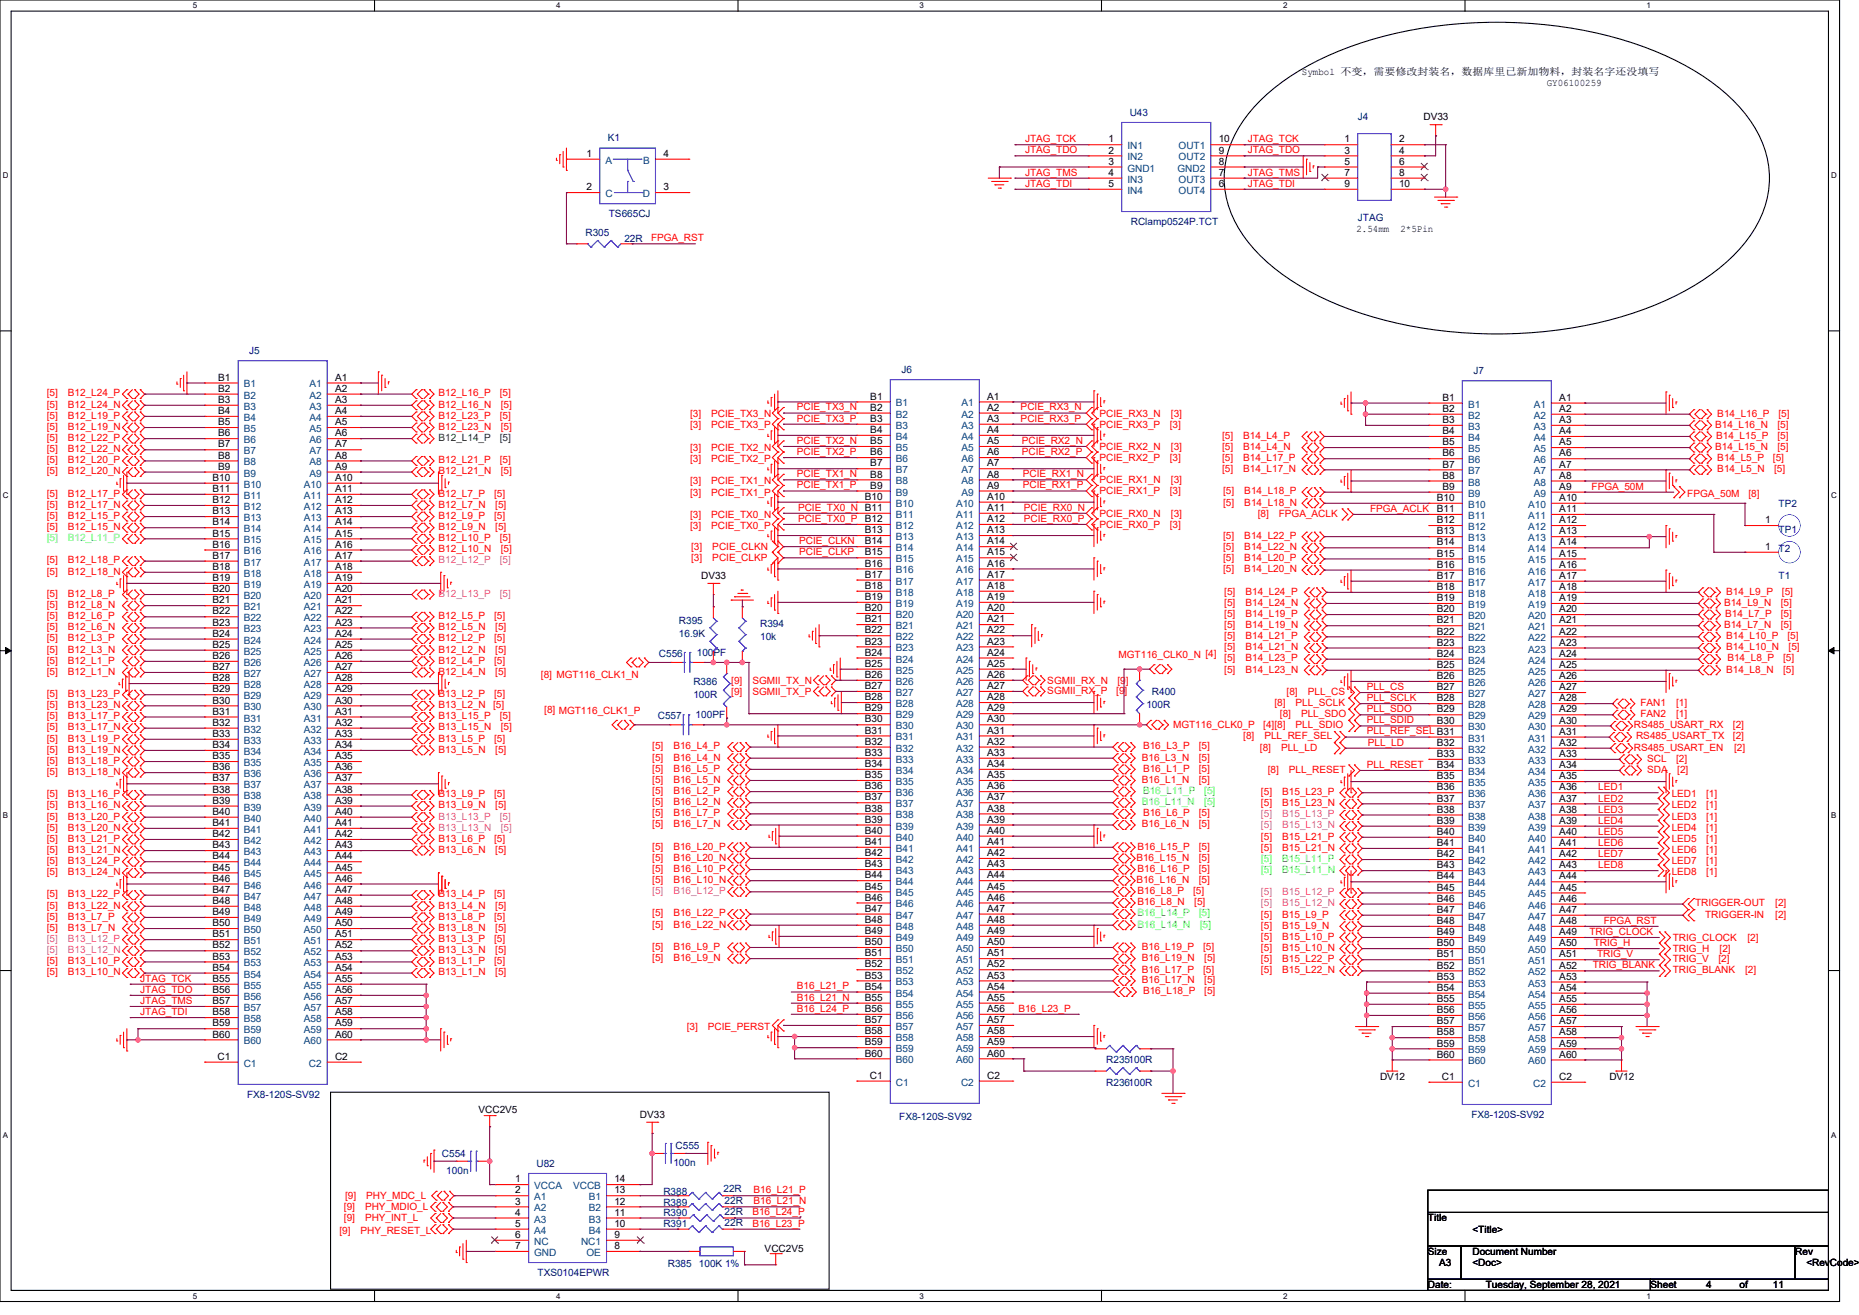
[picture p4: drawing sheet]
<svg xmlns="http://www.w3.org/2000/svg" width="297mm" height="210mm" viewBox="0 0 297 210" stroke-linecap="round" stroke-linejoin="round" font-family="sans-serif">
<defs><g id="words">
<g font-size="1.6">
<text x="208" y="11.9">Symbol 不变，需要修改封装名，数据库里已新加物料，封装名字还没填写</text>
<text x="247.1" y="13.7">GY06100259</text>
<text x="177.1" y="22.7">1</text>
<text x="194.7" y="22.7">10</text>
<text x="214.8" y="22.7">1</text>
<text x="223.5" y="22.7">2</text>
<text x="227.4" y="19.2">DV33</text>
<text x="93.7" y="25.1">1</text>
<text x="106" y="25.1">4</text>
<text x="177.1" y="24.5">2</text>
<text x="177.1" y="26.3">3</text>
<text x="177.1" y="28.1">4</text>
<text x="177.1" y="29.9">5</text>
<text x="194.7" y="29.9">6</text>
<text x="194.7" y="28.1">7</text>
<text x="194.7" y="26.3">8</text>
<text x="194.7" y="24.5">9</text>
<text x="214.8" y="24.5">3</text>
<text x="214.8" y="26.3">5</text>
<text x="214.8" y="28.1">7</text>
<text x="214.8" y="29.9">9</text>
<text x="223.5" y="24.5">4</text>
<text x="223.5" y="26.3">6</text>
<text x="223.5" y="28.1">8</text>
<text x="223.5" y="29.9">10</text>
<text x="93.7" y="30.4">2</text>
<text x="106" y="30.4">3</text>
<text x="216.7" y="37">2.54mm</text>
<text x="223.7" y="37">2*5Pin</text>
<text x="34.8" y="60.8">B1</text>
<text x="34.8" y="62.6">B2</text>
<text x="34.8" y="64.3">B3</text>
<text x="53.5" y="60.8">A1</text>
<text x="53.5" y="62.6">A2</text>
<text x="53.5" y="64.3">A3</text>
<text x="139" y="63.8">B1</text>
<text x="139" y="65.6">B2</text>
<text x="157.7" y="63.8">A1</text>
<text x="157.7" y="65.6">A2</text>
<text x="230.4" y="64">B1</text>
<text x="230.4" y="65.8">B2</text>
<text x="249.1" y="64">A1</text>
<text x="249.1" y="65.8">A2</text>
<text x="34.8" y="66.1">B4</text>
<text x="34.8" y="67.9">B5</text>
<text x="34.8" y="69.7">B6</text>
<text x="34.8" y="71.5">B7</text>
<text x="53.5" y="66.1">A4</text>
<text x="53.5" y="67.9">A5</text>
<text x="53.5" y="69.7">A6</text>
<text x="53.5" y="71.5">A7</text>
<text x="139" y="67.4">B3</text>
<text x="139" y="69.2">B4</text>
<text x="139" y="70.9">B5</text>
<text x="157.7" y="67.4">A3</text>
<text x="157.7" y="69.2">A4</text>
<text x="157.7" y="70.9">A5</text>
<text x="230.4" y="67.6">B3</text>
<text x="230.4" y="69.3">B4</text>
<text x="230.4" y="71.1">B5</text>
<text x="249.1" y="67.6">A3</text>
<text x="249.1" y="69.3">A4</text>
<text x="249.1" y="71.1">A5</text>
<text x="34" y="76.8">B10</text>
<text x="34.8" y="73.2">B8</text>
<text x="34.8" y="75">B9</text>
<text x="53.5" y="73.2">A8</text>
<text x="53.5" y="75">A9</text>
<text x="53.5" y="76.8">A10</text>
<text x="139" y="72.7">B6</text>
<text x="139" y="74.5">B7</text>
<text x="139" y="76.3">B8</text>
<text x="157.7" y="72.7">A6</text>
<text x="157.7" y="74.5">A7</text>
<text x="157.7" y="76.3">A8</text>
<text x="230.4" y="72.9">B6</text>
<text x="230.4" y="74.7">B7</text>
<text x="230.4" y="76.4">B8</text>
<text x="249.1" y="72.9">A6</text>
<text x="249.1" y="74.7">A7</text>
<text x="249.1" y="76.4">A8</text>
<text x="34" y="78.6">B11</text>
<text x="34" y="80.3">B12</text>
<text x="34" y="82.1">B13</text>
<text x="34" y="83.9">B14</text>
<text x="53.5" y="78.6">A11</text>
<text x="53.5" y="80.3">A12</text>
<text x="53.5" y="82.1">A13</text>
<text x="53.5" y="83.9">A14</text>
<text x="138.2" y="79.8">B10</text>
<text x="138.2" y="83.4">B12</text>
<text x="139" y="78">B9</text>
<text x="157.7" y="78">A9</text>
<text x="157.7" y="79.8">A10</text>
<text x="157.7" y="81.6">A11</text>
<text x="157.7" y="83.4">A12</text>
<text x="229.6" y="80">B10</text>
<text x="229.6" y="81.8">B11</text>
<text x="229.6" y="83.6">B12</text>
<text x="230.4" y="78.2">B9</text>
<text x="249.1" y="78.2">A9</text>
<text x="249.1" y="80">A10</text>
<text x="249.1" y="81.8">A11</text>
<text x="249.1" y="83.6">A12</text>
<text x="282" y="83.6">1</text>
<text x="34" y="85.7">B15</text>
<text x="34" y="87.5">B16</text>
<text x="34" y="89.2">B17</text>
<text x="53.5" y="85.7">A15</text>
<text x="53.5" y="87.5">A16</text>
<text x="53.5" y="89.2">A17</text>
<text x="138.2" y="85.2">B13</text>
<text x="138.2" y="86.9">B14</text>
<text x="138.2" y="88.7">B15</text>
<text x="157.7" y="85.2">A13</text>
<text x="157.7" y="86.9">A14</text>
<text x="157.7" y="88.7">A15</text>
<text x="229.6" y="85.3">B13</text>
<text x="229.6" y="87.1">B14</text>
<text x="229.6" y="88.9">B15</text>
<text x="249.1" y="85.3">A13</text>
<text x="249.1" y="87.1">A14</text>
<text x="249.1" y="88.9">A15</text>
<text x="282" y="87.8">1</text>
<text x="34" y="91">B18</text>
<text x="34" y="92.8">B19</text>
<text x="34" y="94.6">B20</text>
<text x="53.5" y="91">A18</text>
<text x="53.5" y="92.8">A19</text>
<text x="53.5" y="94.6">A20</text>
<text x="112" y="92.5">DV33</text>
<text x="138.2" y="90.5">B16</text>
<text x="138.2" y="92.3">B17</text>
<text x="138.2" y="94">B18</text>
<text x="138.2" y="95.8">B19</text>
<text x="157.7" y="90.5">A16</text>
<text x="157.7" y="92.3">A17</text>
<text x="157.7" y="94">A18</text>
<text x="157.7" y="95.8">A19</text>
<text x="229.6" y="90.7">B16</text>
<text x="229.6" y="92.4">B17</text>
<text x="229.6" y="94.2">B18</text>
<text x="249.1" y="90.7">A16</text>
<text x="249.1" y="92.4">A17</text>
<text x="249.1" y="94.2">A18</text>
<text x="34" y="96.4">B21</text>
<text x="34" y="98.1">B22</text>
<text x="34" y="99.9">B23</text>
<text x="34" y="101.7">B24</text>
<text x="53.5" y="96.4">A21</text>
<text x="53.5" y="98.1">A22</text>
<text x="53.5" y="99.9">A23</text>
<text x="53.5" y="101.7">A24</text>
<text x="138.2" y="97.6">B20</text>
<text x="138.2" y="99.4">B21</text>
<text x="138.2" y="101.2">B22</text>
<text x="157.7" y="97.6">A20</text>
<text x="157.7" y="99.4">A21</text>
<text x="157.7" y="101.2">A22</text>
<text x="229.6" y="96">B19</text>
<text x="229.6" y="97.8">B20</text>
<text x="229.6" y="99.6">B21</text>
<text x="229.6" y="101.3">B22</text>
<text x="249.1" y="96">A19</text>
<text x="249.1" y="97.8">A20</text>
<text x="249.1" y="99.6">A21</text>
<text x="249.1" y="101.3">A22</text>
<text x="34" y="103.5">B25</text>
<text x="34" y="105.2">B26</text>
<text x="34" y="107">B27</text>
<text x="53.5" y="103.5">A25</text>
<text x="53.5" y="105.2">A26</text>
<text x="53.5" y="107">A27</text>
<text x="138.2" y="102.9">B23</text>
<text x="138.2" y="104.7">B24</text>
<text x="138.2" y="106.5">B25</text>
<text x="157.7" y="102.9">A23</text>
<text x="157.7" y="104.7">A24</text>
<text x="157.7" y="106.5">A25</text>
<text x="229.6" y="103.1">B23</text>
<text x="229.6" y="104.9">B24</text>
<text x="229.6" y="106.7">B25</text>
<text x="249.1" y="103.1">A23</text>
<text x="249.1" y="104.9">A24</text>
<text x="249.1" y="106.7">A25</text>
<text x="34" y="108.8">B28</text>
<text x="34" y="110.6">B29</text>
<text x="34" y="112.4">B30</text>
<text x="53.5" y="108.8">A28</text>
<text x="53.5" y="110.6">A29</text>
<text x="53.5" y="112.4">A30</text>
<text x="138.2" y="108.3">B26</text>
<text x="138.2" y="110">B27</text>
<text x="138.2" y="111.8">B28</text>
<text x="138.2" y="113.6">B29</text>
<text x="157.7" y="108.3">A26</text>
<text x="157.7" y="110">A27</text>
<text x="157.7" y="111.8">A28</text>
<text x="157.7" y="113.6">A29</text>
<text x="229.6" y="108.4">B26</text>
<text x="229.6" y="110.2">B27</text>
<text x="229.6" y="112">B28</text>
<text x="229.6" y="113.8">B29</text>
<text x="249.1" y="108.4">A26</text>
<text x="249.1" y="110.2">A27</text>
<text x="249.1" y="112">A28</text>
<text x="249.1" y="113.8">A29</text>
<text x="34" y="114.1">B31</text>
<text x="34" y="115.9">B32</text>
<text x="34" y="117.7">B33</text>
<text x="34" y="119.5">B34</text>
<text x="53.5" y="114.1">A31</text>
<text x="53.5" y="115.9">A32</text>
<text x="53.5" y="117.7">A33</text>
<text x="53.5" y="119.5">A34</text>
<text x="138.2" y="115.4">B30</text>
<text x="138.2" y="117.2">B31</text>
<text x="138.2" y="118.9">B32</text>
<text x="157.7" y="115.4">A30</text>
<text x="157.7" y="117.2">A31</text>
<text x="157.7" y="118.9">A32</text>
<text x="229.6" y="115.6">B30</text>
<text x="229.6" y="119.1">B32</text>
<text x="249.1" y="115.6">A30</text>
<text x="249.1" y="117.3">A31</text>
<text x="249.1" y="119.1">A32</text>
<text x="34" y="121.2">B35</text>
<text x="34" y="123">B36</text>
<text x="34" y="124.8">B37</text>
<text x="53.5" y="121.2">A35</text>
<text x="53.5" y="123">A36</text>
<text x="53.5" y="124.8">A37</text>
<text x="138.2" y="120.7">B33</text>
<text x="138.2" y="122.5">B34</text>
<text x="138.2" y="124.3">B35</text>
<text x="157.7" y="120.7">A33</text>
<text x="157.7" y="122.5">A34</text>
<text x="157.7" y="124.3">A35</text>
<text x="229.6" y="120.9">B33</text>
<text x="229.6" y="122.7">B34</text>
<text x="229.6" y="124.4">B35</text>
<text x="249.1" y="120.9">A33</text>
<text x="249.1" y="122.7">A34</text>
<text x="249.1" y="124.4">A35</text>
<text x="34" y="126.6">B38</text>
<text x="34" y="128.4">B39</text>
<text x="34" y="130.1">B40</text>
<text x="34" y="131.9">B41</text>
<text x="53.5" y="126.6">A38</text>
<text x="53.5" y="128.4">A39</text>
<text x="53.5" y="130.1">A40</text>
<text x="53.5" y="131.9">A41</text>
<text x="138.2" y="126">B36</text>
<text x="138.2" y="127.8">B37</text>
<text x="138.2" y="129.6">B38</text>
<text x="138.2" y="131.4">B39</text>
<text x="157.7" y="126">A36</text>
<text x="157.7" y="127.8">A37</text>
<text x="157.7" y="129.6">A38</text>
<text x="157.7" y="131.4">A39</text>
<text x="229.6" y="126.2">B36</text>
<text x="229.6" y="128">B37</text>
<text x="229.6" y="129.8">B38</text>
<text x="229.6" y="131.6">B39</text>
<text x="249.1" y="126.2">A36</text>
<text x="249.1" y="128">A37</text>
<text x="249.1" y="129.8">A38</text>
<text x="249.1" y="131.6">A39</text>
<text x="34" y="133.7">B42</text>
<text x="34" y="135.5">B43</text>
<text x="34" y="137.2">B44</text>
<text x="53.5" y="133.7">A42</text>
<text x="53.5" y="135.5">A43</text>
<text x="53.5" y="137.2">A44</text>
<text x="138.2" y="133.2">B40</text>
<text x="138.2" y="134.9">B41</text>
<text x="138.2" y="136.7">B42</text>
<text x="157.7" y="133.2">A40</text>
<text x="157.7" y="134.9">A41</text>
<text x="157.7" y="136.7">A42</text>
<text x="229.6" y="133.3">B40</text>
<text x="229.6" y="135.1">B41</text>
<text x="229.6" y="136.9">B42</text>
<text x="249.1" y="133.3">A40</text>
<text x="249.1" y="135.1">A41</text>
<text x="249.1" y="136.9">A42</text>
<text x="34" y="139">B45</text>
<text x="34" y="140.8">B46</text>
<text x="34" y="142.6">B47</text>
<text x="53.5" y="139">A45</text>
<text x="53.5" y="140.8">A46</text>
<text x="53.5" y="142.6">A47</text>
<text x="138.2" y="138.5">B43</text>
<text x="138.2" y="140.3">B44</text>
<text x="138.2" y="142">B45</text>
<text x="138.2" y="143.8">B46</text>
<text x="157.7" y="138.5">A43</text>
<text x="157.7" y="140.3">A44</text>
<text x="157.7" y="142">A45</text>
<text x="157.7" y="143.8">A46</text>
<text x="229.6" y="138.7">B43</text>
<text x="229.6" y="140.5">B44</text>
<text x="229.6" y="142.2">B45</text>
<text x="249.1" y="138.7">A43</text>
<text x="249.1" y="140.5">A44</text>
<text x="249.1" y="142.2">A45</text>
<text x="34" y="144.4">B48</text>
<text x="34" y="146.1">B49</text>
<text x="34" y="147.9">B50</text>
<text x="34" y="149.7">B51</text>
<text x="53.5" y="144.4">A48</text>
<text x="53.5" y="146.1">A49</text>
<text x="53.5" y="147.9">A50</text>
<text x="53.5" y="149.7">A51</text>
<text x="138.2" y="145.6">B47</text>
<text x="138.2" y="147.4">B48</text>
<text x="138.2" y="149.2">B49</text>
<text x="157.7" y="145.6">A47</text>
<text x="157.7" y="147.4">A48</text>
<text x="157.7" y="149.2">A49</text>
<text x="229.6" y="144">B46</text>
<text x="229.6" y="145.8">B47</text>
<text x="229.6" y="147.6">B48</text>
<text x="229.6" y="149.3">B49</text>
<text x="249.1" y="144">A46</text>
<text x="249.1" y="145.8">A47</text>
<text x="249.1" y="147.6">A48</text>
<text x="249.1" y="149.3">A49</text>
<text x="34" y="151.5">B52</text>
<text x="34" y="153.2">B53</text>
<text x="34" y="155">B54</text>
<text x="53.5" y="151.5">A52</text>
<text x="53.5" y="153.2">A53</text>
<text x="53.5" y="155">A54</text>
<text x="138.2" y="150.9">B50</text>
<text x="138.2" y="152.7">B51</text>
<text x="138.2" y="154.5">B52</text>
<text x="157.7" y="150.9">A50</text>
<text x="157.7" y="152.7">A51</text>
<text x="157.7" y="154.5">A52</text>
<text x="229.6" y="151.1">B50</text>
<text x="229.6" y="152.9">B51</text>
<text x="229.6" y="154.7">B52</text>
<text x="249.1" y="151.1">A50</text>
<text x="249.1" y="152.9">A51</text>
<text x="249.1" y="154.7">A52</text>
<text x="34" y="156.8">B55</text>
<text x="34" y="158.6">B56</text>
<text x="34" y="160.4">B57</text>
<text x="53.5" y="156.8">A55</text>
<text x="53.5" y="158.6">A56</text>
<text x="53.5" y="160.4">A57</text>
<text x="138.2" y="156.3">B53</text>
<text x="138.2" y="158.1">B54</text>
<text x="138.2" y="159.8">B55</text>
<text x="138.2" y="161.6">B56</text>
<text x="157.7" y="156.3">A53</text>
<text x="157.7" y="158.1">A54</text>
<text x="157.7" y="159.8">A55</text>
<text x="157.7" y="161.6">A56</text>
<text x="229.6" y="156.5">B53</text>
<text x="229.6" y="158.2">B54</text>
<text x="229.6" y="160">B55</text>
<text x="229.6" y="161.8">B56</text>
<text x="249.1" y="156.5">A53</text>
<text x="249.1" y="158.2">A54</text>
<text x="249.1" y="160">A55</text>
<text x="249.1" y="161.8">A56</text>
<text x="34" y="162.1">B58</text>
<text x="34" y="163.9">B59</text>
<text x="34" y="165.7">B60</text>
<text x="53.5" y="162.1">A58</text>
<text x="53.5" y="163.9">A59</text>
<text x="53.5" y="165.7">A60</text>
<text x="138.2" y="163.4">B57</text>
<text x="138.2" y="165.2">B58</text>
<text x="138.2" y="166.9">B59</text>
<text x="157.7" y="163.4">A57</text>
<text x="157.7" y="165.2">A58</text>
<text x="157.7" y="166.9">A59</text>
<text x="229.6" y="163.6">B57</text>
<text x="229.6" y="165.3">B58</text>
<text x="229.6" y="167.1">B59</text>
<text x="249.1" y="163.6">A57</text>
<text x="249.1" y="165.3">A58</text>
<text x="249.1" y="167.1">A59</text>
<text x="34.8" y="169.2">C1</text>
<text x="53.5" y="169.2">C2</text>
<text x="138.2" y="168.7">B60</text>
<text x="139" y="172.3">C1</text>
<text x="157.7" y="168.7">A60</text>
<text x="157.7" y="172.3">C2</text>
<text x="220.5" y="172.5">DV12</text>
<text x="229.6" y="168.9">B60</text>
<text x="230.4" y="172.5">C1</text>
<text x="249.1" y="168.9">A60</text>
<text x="249.1" y="172.5">C2</text>
<text x="257.1" y="172.5">DV12</text>
<text x="76.5" y="177.8">VCC2V5</text>
<text x="102.2" y="178.5">DV33</text>
<text x="82.3" y="188.8">1</text>
<text x="82.3" y="190.6">2</text>
<text x="98.2" y="190.6">13</text>
<text x="98.2" y="188.8">14</text>
<text x="82.3" y="192.4">3</text>
<text x="82.3" y="194.1">4</text>
<text x="82.3" y="195.9">5</text>
<text x="82.3" y="197.7">6</text>
<text x="98.2" y="197.7">9</text>
<text x="98.2" y="195.9">10</text>
<text x="98.2" y="194.1">11</text>
<text x="98.2" y="192.4">12</text>
<text x="228.1" y="195.1">Title</text>
<text x="235.2" y="196.8">&lt;Title&gt;</text>
<text x="82.3" y="199.5">7</text>
<text x="98.2" y="199.5">8</text>
<text x="122.2" y="199.9">VCC2V5</text>
<text x="228.1" y="200.4">Size</text>
<text x="229.9" y="202.2">A3</text>
<text x="235.2" y="200.4">Document Number</text>
<text x="235.2" y="202.2">&lt;Doc&gt;</text>
<text x="286.8" y="200.4">Rev</text>
<text x="288.6" y="202.2">&lt;RevCode&gt;</text>
<text x="228.1" y="205.7">Date:</text>
<text x="237.4" y="205.7">Tuesday, September 28, 2021</text>
<text x="263.7" y="205.7">Sheet</text>
<text x="272.6" y="205.7">4</text>
<text x="277.9" y="205.7">of</text>
<text x="283.3" y="205.7">11</text>
</g>
<g font-size="1.6" fill="#000080">
<text x="97.1" y="22.6">K1</text>
<text x="180.5" y="18.5">U43</text>
<text x="216.9" y="19.2">J4</text>
<text x="97.3" y="34.7">TS665CJ</text>
<text x="180.7" y="35.9">RClamp0524P.TCT</text>
<text x="216.9" y="35.2">JTAG</text>
<text x="93.5" y="37.7">R305</text>
<text x="99.8" y="38.6">22R</text>
<text x="39.8" y="56.6">J5</text>
<text x="144" y="59.6">J6</text>
<text x="235.4" y="59.8">J7</text>
<text x="284.1" y="80.9">TP2</text>
<text x="284.1" y="85.2">TP1</text>
<text x="284.1" y="88.2">T2</text>
<text x="284.1" y="92.5">T1</text>
<text x="108.5" y="99.6">R395</text>
<text x="108.5" y="101.7">16.9K</text>
<text x="121.4" y="100.1">R394</text>
<text x="105.3" y="104.9">C556</text>
<text x="111.3" y="104.7">100PF</text>
<text x="121.4" y="102.3">10k</text>
<text x="110.8" y="109.4">R386</text>
<text x="110.8" y="111.5">100R</text>
<text x="183.1" y="113.1">100R</text>
<text x="184" y="111">R400</text>
<text x="105.1" y="114.9">C557</text>
<text x="111.1" y="114.7">100PF</text>
<text x="176.7" y="169.8">R235100R</text>
<text x="176.7" y="173.4">R236100R</text>
<text x="39.5" y="175.3">FX8-120S-SV92</text>
<text x="143.7" y="178.9">FX8-120S-SV92</text>
<text x="235.1" y="178.5">FX8-120S-SV92</text>
<text x="70.6" y="184.8">C554</text>
<text x="107.9" y="183.5">C555</text>
<text x="71.3" y="187.4">100n</text>
<text x="85.7" y="186.4">U82</text>
<text x="106" y="190.8">R388</text>
<text x="107.6" y="186.2">100n</text>
<text x="115.6" y="190.4">22R</text>
<text x="106" y="195.9">R391</text>
<text x="106" y="192.6">R389</text>
<text x="106" y="194.2">R390</text>
<text x="115.8" y="195.8">22R</text>
<text x="115.8" y="192.2">22R</text>
<text x="115.8" y="194">22R</text>
<text x="85.9" y="203.8">TXS0104EPWR</text>
<text x="106.7" y="202.4">R385</text>
<text x="111.7" y="202.4">100K 1%</text>
</g>
<g font-size="1.6" fill="#f00">
<text x="163.8" y="22.7">JTAG_TCK</text>
<text x="199.3" y="22.7">JTAG_TCK</text>
<text x="163.8" y="24.5">JTAG_TDO</text>
<text x="163.8" y="28">JTAG_TMS</text>
<text x="163.8" y="29.8">JTAG_TDI</text>
<text x="199.3" y="24.5">JTAG_TDO</text>
<text x="199.3" y="28">JTAG_TMS</text>
<text x="199.3" y="29.8">JTAG_TDI</text>
<text x="104" y="38.5">FPGA_RST</text>
<text x="7.5" y="63.3">[5]</text>
<text x="7.5" y="65.1">[5]</text>
<text x="10.8" y="63.3">B12_L24_P</text>
<text x="10.8" y="65.1">B12_L24_N</text>
<text x="70.1" y="63.3">B12_L16_P</text>
<text x="70.1" y="65.1">B12_L16_N</text>
<text x="79.8" y="63.3">[5]</text>
<text x="80" y="65.1">[5]</text>
<text x="127.3" y="65.6">PCIE_TX3_N</text>
<text x="163.1" y="65.6">PCIE_RX3_N</text>
<text x="7.5" y="66.9">[5]</text>
<text x="7.5" y="68.6">[5]</text>
<text x="7.5" y="70.4">[5]</text>
<text x="10.8" y="66.9">B12_L19_P</text>
<text x="10.8" y="68.6">B12_L19_N</text>
<text x="10.8" y="70.4">B12_L22_P</text>
<text x="70.1" y="68.6">B12_L23_N</text>
<text x="70.1" y="66.9">B12_L23_P</text>
<text x="79.8" y="66.9">[5]</text>
<text x="80" y="68.6">[5]</text>
<text x="110.2" y="66.5">[3]</text>
<text x="110.2" y="68.3">[3]</text>
<text x="113.6" y="66.5">PCIE_TX3_N</text>
<text x="113.6" y="68.3">PCIE_TX3_P</text>
<text x="127.3" y="67.3">PCIE_TX3_P</text>
<text x="127.3" y="70.9">PCIE_TX2_N</text>
<text x="163.1" y="67.3">PCIE_RX3_P</text>
<text x="163.2" y="70.9">PCIE_RX2_N</text>
<text x="175.7" y="66.5">PCIE_RX3_N</text>
<text x="175.7" y="68.3">PCIE_RX3_P</text>
<text x="175.7" y="71.9">PCIE_RX2_N</text>
<text x="186.9" y="68.3">[3]</text>
<text x="187.1" y="66.5">[3]</text>
<text x="187.1" y="71.9">[3]</text>
<text x="195.2" y="70.1">[5]</text>
<text x="195.2" y="71.9">[5]</text>
<text x="198.6" y="70.1">B14_L4_P</text>
<text x="198.6" y="71.9">B14_L4_N</text>
<text x="274" y="68.3">B14_L16_N</text>
<text x="274" y="71.9">B14_L15_N</text>
<text x="274.2" y="70.1">B14_L15_P</text>
<text x="274.4" y="66.5">B14_L16_P</text>
<text x="284" y="68.3">[5]</text>
<text x="284" y="70.1">[5]</text>
<text x="284" y="71.9">[5]</text>
<text x="284.1" y="66.5">[5]</text>
<text x="7.5" y="72.2">[5]</text>
<text x="7.5" y="74">[5]</text>
<text x="7.5" y="75.8">[5]</text>
<text x="10.8" y="72.2">B12_L22_N</text>
<text x="10.8" y="74">B12_L20_P</text>
<text x="10.8" y="75.8">B12_L20_N</text>
<text x="70.1" y="75.8">B12_L21_N</text>
<text x="70.1" y="74">B12_L21_P</text>
<text x="79.8" y="74">[5]</text>
<text x="80" y="75.8">[5]</text>
<text x="110.2" y="72">[3]</text>
<text x="110.2" y="73.8">[3]</text>
<text x="110.2" y="77.4">[3]</text>
<text x="113.6" y="72">PCIE_TX2_N</text>
<text x="113.6" y="73.8">PCIE_TX2_P</text>
<text x="113.6" y="77.4">PCIE_TX1_N</text>
<text x="127.3" y="72.7">PCIE_TX2_P</text>
<text x="127.3" y="76.2">PCIE_TX1_N</text>
<text x="163.2" y="72.7">PCIE_RX2_P</text>
<text x="163.4" y="76.2">PCIE_RX1_N</text>
<text x="175.7" y="73.6">PCIE_RX2_P</text>
<text x="175.7" y="77.2">PCIE_RX1_N</text>
<text x="186.9" y="73.6">[3]</text>
<text x="187.1" y="77.2">[3]</text>
<text x="195.2" y="73.6">[5]</text>
<text x="195.2" y="75.4">[5]</text>
<text x="198.6" y="73.6">B14_L17_P</text>
<text x="198.6" y="75.4">B14_L17_N</text>
<text x="274.4" y="73.6">B14_L5_P</text>
<text x="274.4" y="75.4">B14_L5_N</text>
<text x="283.3" y="73.6">[5]</text>
<text x="283.4" y="75.4">[5]</text>
<text x="7.5" y="79.3">[5]</text>
<text x="7.5" y="81.1">[5]</text>
<text x="7.5" y="82.9">[5]</text>
<text x="10.8" y="79.3">B12_L17_P</text>
<text x="10.8" y="81.1">B12_L17_N</text>
<text x="10.8" y="82.9">B12_L15_P</text>
<text x="70.1" y="81.1">B12_L7_N</text>
<text x="70.1" y="82.9">B12_L9_P</text>
<text x="70.1" y="79.3">B12_L7_P</text>
<text x="78.9" y="82.9">[5]</text>
<text x="78.9" y="79.3">[5]</text>
<text x="79.1" y="81.1">[5]</text>
<text x="110.2" y="79.1">[3]</text>
<text x="110.2" y="82.7">[3]</text>
<text x="113.6" y="79.1">PCIE_TX1_P</text>
<text x="113.6" y="82.7">PCIE_TX0_N</text>
<text x="127.3" y="78">PCIE_TX1_P</text>
<text x="127.5" y="81.6">PCIE_TX0_N B11</text>
<text x="127.5" y="83.3">PCIE_TX0_P</text>
<text x="163.4" y="78">PCIE_RX1_P</text>
<text x="163.6" y="81.6">PCIE_RX0_N</text>
<text x="163.6" y="83.3">PCIE_RX0_P</text>
<text x="175.7" y="79">PCIE_RX1_P</text>
<text x="175.7" y="82.5">PCIE_RX0_N</text>
<text x="186.9" y="79">[3]</text>
<text x="187.1" y="82.5">[3]</text>
<text x="195.4" y="79">[5]</text>
<text x="195.4" y="80.7">[5]</text>
<text x="198.8" y="79">B14_L18_P</text>
<text x="198.8" y="80.7">B14_L18_N</text>
<text x="200.9" y="82.5">[8]</text>
<text x="204.3" y="82.5">FPGA_ACLK</text>
<text x="218.9" y="81.7">FPGA_ACLK</text>
<text x="254.3" y="78.2">FPGA_50M</text>
<text x="269.6" y="79.3">FPGA_50M</text>
<text x="279.3" y="79.3">[8]</text>
<text x="7.5" y="84.6">[5]</text>
<text x="7.5" y="90">[5]</text>
<text x="10.8" y="84.6">B12_L15_N</text>
<text x="10.8" y="90">B12_L18_P</text>
<text x="70.1" y="84.6">B12_L9_N</text>
<text x="70.1" y="88.2">B12_L10_N</text>
<text x="70.1" y="86.4">B12_L10_P</text>
<text x="79.1" y="84.6">[5]</text>
<text x="79.8" y="86.4">[5]</text>
<text x="80" y="88.2">[5]</text>
<text x="110.2" y="84.5">[3]</text>
<text x="110.4" y="87.9">[3]</text>
<text x="110.4" y="89.6">[3]</text>
<text x="113.6" y="84.5">PCIE_TX0_P</text>
<text x="113.8" y="87.9">PCIE_CLKN</text>
<text x="113.8" y="89.6">PCIE_CLKP</text>
<text x="127.7" y="86.9">PCIE_CLKN</text>
<text x="127.7" y="88.7">PCIE_CLKP</text>
<text x="175.7" y="84.3">PCIE_RX0_P</text>
<text x="186.9" y="84.3">[3]</text>
<text x="195.4" y="86.1">[5]</text>
<text x="195.4" y="87.9">[5]</text>
<text x="195.4" y="89.6">[5]</text>
<text x="198.8" y="86.1">B14_L22_P</text>
<text x="198.8" y="87.9">B14_L22_N</text>
<text x="198.8" y="89.6">B14_L20_P</text>
<text x="7.5" y="91.8">[5]</text>
<text x="7.5" y="95.3">[5]</text>
<text x="10.8" y="91.8">B12_L18_N</text>
<text x="10.8" y="95.3">B12_L8_P</text>
<text x="195.4" y="91.4">[5]</text>
<text x="195.6" y="95">[5]</text>
<text x="198.8" y="91.4">B14_L20_N</text>
<text x="199" y="95">B14_L24_P</text>
<text x="275.8" y="95">B14_L9_P</text>
<text x="284.7" y="95">[5]</text>
<text x="7.5" y="97.1">[5]</text>
<text x="7.5" y="98.9">[5]</text>
<text x="7.5" y="100.6">[5]</text>
<text x="10.8" y="97.1">B12_L8_N</text>
<text x="10.8" y="98.9">B12_L6_P</text>
<text x="10.8" y="100.6">B12_L6_N</text>
<text x="70.1" y="100.6">B12_L5_N</text>
<text x="70.1" y="98.9">B12_L5_P</text>
<text x="78.9" y="98.9">[5]</text>
<text x="79.1" y="100.6">[5]</text>
<text x="195.6" y="96.7">[5]</text>
<text x="195.6" y="98.5">[5]</text>
<text x="195.6" y="100.3">[5]</text>
<text x="199" y="96.7">B14_L24_N</text>
<text x="199" y="98.5">B14_L19_P</text>
<text x="199" y="100.3">B14_L19_N</text>
<text x="275.4" y="96.7">B14_L9_N</text>
<text x="275.4" y="100.3">B14_L7_N</text>
<text x="275.6" y="98.5">B14_L7_P</text>
<text x="284.5" y="96.7">[5]</text>
<text x="284.5" y="98.5">[5]</text>
<text x="284.5" y="100.3">[5]</text>
<text x="7.5" y="102.4">[5]</text>
<text x="7.5" y="104.2">[5]</text>
<text x="7.5" y="106">[5]</text>
<text x="7.5" y="107.8">[5]</text>
<text x="10.8" y="102.4">B12_L3_P</text>
<text x="10.8" y="104.2">B12_L3_N</text>
<text x="10.8" y="106">B12_L1_P</text>
<text x="10.8" y="107.8">B12_L1_N</text>
<text x="70.1" y="104.2">B12_L2_N</text>
<text x="70.1" y="102.4">B12_L2_P</text>
<text x="70.1" y="107.8">B12_L4_N</text>
<text x="70.1" y="106">B12_L4_P</text>
<text x="78.9" y="102.4">[5]</text>
<text x="78.9" y="106">[5]</text>
<text x="79.1" y="104.2">[5]</text>
<text x="79.1" y="107.8">[5]</text>
<text x="178.7" y="105.1">MGT116_CLK0_N [4]</text>
<text x="195.6" y="102.1">[5]</text>
<text x="195.6" y="103.9">[5]</text>
<text x="195.6" y="105.6">[5]</text>
<text x="195.6" y="107.4">[5]</text>
<text x="199" y="102.1">B14_L21_P</text>
<text x="199" y="103.9">B14_L21_N</text>
<text x="199" y="105.6">B14_L23_P</text>
<text x="199" y="107.4">B14_L23_N</text>
<text x="275.8" y="102.1">B14_L10_P</text>
<text x="275.8" y="103.9">B14_L10_N</text>
<text x="275.8" y="107.4">B14_L8_N</text>
<text x="276" y="105.6">B14_L8_P</text>
<text x="284.9" y="105.6">[5]</text>
<text x="284.9" y="107.4">[5]</text>
<text x="285.6" y="102.1">[5]</text>
<text x="285.8" y="103.9">[5]</text>
<text x="7.5" y="111.3">[5]</text>
<text x="7.5" y="113.1">[5]</text>
<text x="10.8" y="111.3">B13_L23_P</text>
<text x="10.8" y="113.1">B13_L23_N</text>
<text x="70.1" y="113.1">B13_L2_N</text>
<text x="70.1" y="111.3">B13_L2_P</text>
<text x="78.8" y="113.1">[5]</text>
<text x="78.9" y="111.3">[5]</text>
<text x="86.4" y="108.3">[8] MGT116_CLK1_N</text>
<text x="86.9" y="113.8">[8] MGT116_CLK1_P</text>
<text x="116.8" y="111">[9]</text>
<text x="116.8" y="109.2">[9]</text>
<text x="120.2" y="111">SGMII_TX_P</text>
<text x="120.2" y="109.2">SGMII_TX_N</text>
<text x="167.3" y="110.8">SGMII_RX_P</text>
<text x="167.3" y="109.2">SGMII_RX_N</text>
<text x="178.3" y="110.8">[9]</text>
<text x="178.5" y="109.2">[9]</text>
<text x="203.6" y="112.7">[8]</text>
<text x="205.6" y="111">[8]</text>
<text x="207" y="112.7">PLL_SCLK</text>
<text x="208.9" y="111">PLL_CS</text>
<text x="218.4" y="110.2">PLL_CS</text>
<text x="218.4" y="112">PLL_SCLK</text>
<text x="218.4" y="113.7">PLL_SDO</text>
<text x="262.1" y="112.7">FAN1</text>
<text x="267.8" y="112.7">[1]</text>
<text x="7.5" y="114.9">[5]</text>
<text x="7.5" y="116.6">[5]</text>
<text x="7.5" y="118.4">[5]</text>
<text x="10.8" y="114.9">B13_L17_P</text>
<text x="10.8" y="116.6">B13_L17_N</text>
<text x="10.8" y="118.4">B13_L19_P</text>
<text x="70.1" y="116.6">B13_L15_N</text>
<text x="70.1" y="118.4">B13_L5_P</text>
<text x="70.1" y="114.9">B13_L15_P</text>
<text x="78.9" y="118.4">[5]</text>
<text x="79.8" y="114.9">[5]</text>
<text x="80" y="116.6">[5]</text>
<text x="104.2" y="119.7">[5]</text>
<text x="107.6" y="119.7">B16_L4_P</text>
<text x="182.6" y="119.7">B16_L3_P</text>
<text x="187.4" y="116.3">MGT116_CLK0_P</text>
<text x="191.5" y="119.7">[5]</text>
<text x="198.6" y="118.1">[8]</text>
<text x="201.3" y="119.9">[8]</text>
<text x="201.8" y="116.3">[4][8]</text>
<text x="202" y="118.1">PLL_REF_SEL</text>
<text x="204.5" y="114.5">[8]</text>
<text x="204.7" y="119.9">PLL_LD</text>
<text x="207" y="116.3">PLL_SDIO</text>
<text x="207.9" y="114.5">PLL_SDO</text>
<text x="218.4" y="115.5">PLL_SDID</text>
<text x="218.4" y="117.3">PLL_REF_SEL B31</text>
<text x="218.5" y="119.1">PLL_LD</text>
<text x="261" y="116.3">RS485_USART_RX</text>
<text x="261" y="119.9">RS485_USART_EN</text>
<text x="261.4" y="118.1">RS485_USART_TX</text>
<text x="262.1" y="114.5">FAN2</text>
<text x="267.8" y="114.5">[1]</text>
<text x="276.9" y="116.3">[2]</text>
<text x="276.9" y="118.1">[2]</text>
<text x="277" y="119.9">[2]</text>
<text x="7.5" y="120.2">[5]</text>
<text x="7.5" y="122">[5]</text>
<text x="7.5" y="123.8">[5]</text>
<text x="10.8" y="120.2">B13_L19_N</text>
<text x="10.8" y="122">B13_L18_P</text>
<text x="10.8" y="123.8">B13_L18_N</text>
<text x="70.1" y="120.2">B13_L5_N</text>
<text x="79.1" y="120.2">[5]</text>
<text x="104.2" y="121.5">[5]</text>
<text x="104.2" y="123.2">[5]</text>
<text x="104.2" y="125">[5]</text>
<text x="107.6" y="121.5">B16_L4_N</text>
<text x="107.6" y="123.2">B16_L5_P</text>
<text x="107.6" y="125">B16_L5_N</text>
<text x="182.4" y="121.5">B16_L3_N</text>
<text x="182.4" y="125">B16_L1_N</text>
<text x="182.6" y="123.2">B16_L1_P</text>
<text x="191.5" y="121.5">[5]</text>
<text x="191.5" y="123.2">[5]</text>
<text x="191.5" y="125">[5]</text>
<text x="202.5" y="123.4">[8]</text>
<text x="205.9" y="123.4">PLL_RESET</text>
<text x="218.4" y="122.6">PLL_RESET</text>
<text x="263.2" y="123.4">SDA</text>
<text x="263.2" y="121.6">SCL</text>
<text x="267.8" y="121.6">[2]</text>
<text x="268" y="123.4">[2]</text>
<text x="7.5" y="127.3">[5]</text>
<text x="7.5" y="129.1">[5]</text>
<text x="7.5" y="130.9">[5]</text>
<text x="10.8" y="127.3">B13_L16_P</text>
<text x="10.8" y="129.1">B13_L16_N</text>
<text x="10.8" y="130.9">B13_L20_P</text>
<text x="70.1" y="129.1">B13_L9_N</text>
<text x="70.1" y="127.3">B13_L9_P</text>
<text x="78.9" y="127.3">[5]</text>
<text x="79.1" y="129.1">[5]</text>
<text x="104.2" y="126.8">[5]</text>
<text x="104.2" y="128.6">[5]</text>
<text x="104.2" y="130.3">[5]</text>
<text x="107.6" y="126.8">B16_L2_P</text>
<text x="107.6" y="128.6">B16_L2_N</text>
<text x="107.6" y="130.3">B16_L7_P</text>
<text x="182.6" y="130.3">B16_L6_P</text>
<text x="191.5" y="130.3">[5]</text>
<text x="201.5" y="128.7">[5]</text>
<text x="201.5" y="127">[5]</text>
<text x="204.8" y="128.7">B15_L23_N</text>
<text x="204.8" y="127">B15_L23_P</text>
<text x="255.3" y="126.2">LED1</text>
<text x="255.3" y="128">LED2</text>
<text x="255.3" y="129.8">LED3</text>
<text x="255.3" y="131.6">LED4</text>
<text x="267.1" y="127.3">LED1</text>
<text x="267.1" y="129.1">LED2</text>
<text x="267.1" y="130.9">LED3</text>
<text x="272.6" y="127.3">[1]</text>
<text x="272.6" y="129.1">[1]</text>
<text x="272.6" y="130.9">[1]</text>
<text x="7.5" y="132.7">[5]</text>
<text x="7.5" y="134.4">[5]</text>
<text x="7.5" y="136.2">[5]</text>
<text x="7.5" y="138">[5]</text>
<text x="10.8" y="132.7">B13_L20_N</text>
<text x="10.8" y="134.4">B13_L21_P</text>
<text x="10.8" y="136.2">B13_L21_N</text>
<text x="10.8" y="138">B13_L24_P</text>
<text x="70.1" y="136.2">B13_L6_N</text>
<text x="70.1" y="134.4">B13_L6_P</text>
<text x="78.9" y="134.4">[5]</text>
<text x="79.1" y="136.2">[5]</text>
<text x="104.2" y="132.1">[5]</text>
<text x="104.2" y="135.7">[5]</text>
<text x="104.2" y="137.5">[5]</text>
<text x="107.6" y="132.1">B16_L7_N</text>
<text x="107.6" y="135.7">B16_L20_P</text>
<text x="107.6" y="137.5">B16_L20_N</text>
<text x="181.6" y="137.5">B16_L15_N</text>
<text x="181.7" y="135.7">B16_L15_P</text>
<text x="182.4" y="132.1">B16_L6_N</text>
<text x="191.5" y="132.1">[5]</text>
<text x="191.5" y="135.7">[5]</text>
<text x="191.5" y="137.5">[5]</text>
<text x="201.5" y="134.1">[5]</text>
<text x="201.5" y="135.9">[5]</text>
<text x="204.8" y="134.1">B15_L21_P</text>
<text x="204.8" y="135.9">B15_L21_N</text>
<text x="255.3" y="133.3">LED5</text>
<text x="255.3" y="135.1">LED6</text>
<text x="255.3" y="136.9">LED7</text>
<text x="267.1" y="132.7">LED4</text>
<text x="267.1" y="134.4">LED5</text>
<text x="267.1" y="136.2">LED6</text>
<text x="267.1" y="138">LED7</text>
<text x="272.6" y="132.7">[1]</text>
<text x="272.6" y="134.4">[1]</text>
<text x="272.6" y="136.2">[1]</text>
<text x="272.6" y="138">[1]</text>
<text x="7.5" y="139.8">[5]</text>
<text x="7.5" y="143.3">[5]</text>
<text x="10.8" y="139.8">B13_L24_N</text>
<text x="10.8" y="143.3">B13_L22_P</text>
<text x="70.1" y="143.3">B13_L4_P</text>
<text x="78.9" y="143.3">[5]</text>
<text x="104.2" y="139.2">[5]</text>
<text x="104.2" y="141">[5]</text>
<text x="107.6" y="139.2">B16_L10_P</text>
<text x="107.6" y="141">B16_L10_N</text>
<text x="181.6" y="141">B16_L16_N</text>
<text x="181.7" y="139.2">B16_L16_P</text>
<text x="181.7" y="142.8">B16_L8_P</text>
<text x="190.6" y="142.8">[5]</text>
<text x="191.5" y="139.2">[5]</text>
<text x="191.5" y="141">[5]</text>
<text x="255.3" y="138.7">LED8</text>
<text x="267.1" y="139.8">LED8</text>
<text x="272.6" y="139.8">[1]</text>
<text x="7.5" y="145.1">[5]</text>
<text x="7.5" y="146.9">[5]</text>
<text x="7.5" y="148.7">[5]</text>
<text x="10.8" y="145.1">B13_L22_N</text>
<text x="10.8" y="146.9">B13_L7_P</text>
<text x="10.8" y="148.7">B13_L7_N</text>
<text x="70.1" y="145.1">B13_L4_N</text>
<text x="70.1" y="148.7">B13_L8_N</text>
<text x="70.1" y="146.9">B13_L8_P</text>
<text x="78.9" y="146.9">[5]</text>
<text x="79.1" y="145.1">[5]</text>
<text x="79.1" y="148.7">[5]</text>
<text x="104.2" y="146.3">[5]</text>
<text x="104.2" y="148.1">[5]</text>
<text x="107.6" y="146.3">B16_L22_P</text>
<text x="107.6" y="148.1">B16_L22_N</text>
<text x="181.7" y="144.6">B16_L8_N</text>
<text x="190.8" y="144.6">[5]</text>
<text x="201.5" y="146.5">[5]</text>
<text x="201.5" y="148.3">[5]</text>
<text x="204.8" y="146.5">B15_L9_P</text>
<text x="204.8" y="148.3">B15_L9_N</text>
<text x="253.9" y="149.3">TRIG_CLOCK</text>
<text x="256.2" y="147.5">FPGA_RST</text>
<text x="270.8" y="144.7">TRIGGER-OUT</text>
<text x="272.4" y="146.5">TRIGGER-IN</text>
<text x="283.6" y="146.5">[2]</text>
<text x="283.6" y="144.7">[2]</text>
<text x="7.5" y="154">[5]</text>
<text x="7.5" y="155.8">[5]</text>
<text x="10.8" y="154">B13_L10_P</text>
<text x="10.8" y="155.8">B13_L10_N</text>
<text x="70.1" y="150.4">B13_L3_P</text>
<text x="70.1" y="154">B13_L1_P</text>
<text x="70.1" y="152.2">B13_L3_N</text>
<text x="70.1" y="155.8">B13_L1_N</text>
<text x="78.9" y="150.4">[5]</text>
<text x="78.9" y="154">[5]</text>
<text x="79.1" y="152.2">[5]</text>
<text x="79.1" y="155.8">[5]</text>
<text x="104.2" y="151.7">[5]</text>
<text x="104.2" y="153.5">[5]</text>
<text x="107.6" y="151.7">B16_L9_P</text>
<text x="107.6" y="153.5">B16_L9_N</text>
<text x="182.4" y="151.7">B16_L19_P</text>
<text x="182.4" y="153.5">B16_L19_N</text>
<text x="182.4" y="155.4">B16_L17_P</text>
<text x="192.2" y="151.7">[5]</text>
<text x="192.2" y="155.4">[5]</text>
<text x="192.4" y="153.5">[5]</text>
<text x="201.5" y="150.1">[5]</text>
<text x="201.5" y="151.9">[5]</text>
<text x="201.5" y="153.6">[5]</text>
<text x="201.5" y="155.4">[5]</text>
<text x="204.8" y="150.1">B15_L10_P</text>
<text x="204.8" y="151.9">B15_L10_N</text>
<text x="204.8" y="153.6">B15_L22_P</text>
<text x="204.8" y="155.4">B15_L22_N</text>
<text x="254.5" y="154.6">TRIG_BLANK</text>
<text x="254.6" y="151.1">TRIG_H</text>
<text x="255.2" y="152.9">TRIG_V</text>
<text x="267.3" y="150.3">TRIG_CLOCK</text>
<text x="267.3" y="152">TRIG_H</text>
<text x="267.3" y="153.6">TRIG_V</text>
<text x="267.3" y="155.4">TRIG_BLANK</text>
<text x="274.5" y="153.6">[2]</text>
<text x="274.7" y="152">[2]</text>
<text x="278.8" y="155.4">[2]</text>
<text x="279.2" y="150.3">[2]</text>
<text x="22.4" y="156.8">JTAG_TCK</text>
<text x="22.4" y="158.5">JTAG_TDO</text>
<text x="22.4" y="160.3">JTAG_TMS</text>
<text x="127.3" y="158">B16_L21_P</text>
<text x="127.3" y="159.8">B16_L21_N</text>
<text x="127.3" y="161.6">B16_L24_P</text>
<text x="162.7" y="161.6">B16_L23_P</text>
<text x="182.4" y="157">B16_L17_N</text>
<text x="182.6" y="158.8">B16_L18_P</text>
<text x="192.4" y="157">[5]</text>
<text x="192.4" y="158.8">[5]</text>
<text x="22.4" y="162.1">JTAG_TDI</text>
<text x="109.7" y="164.5">[3]</text>
<text x="113.1" y="164.5">PCIE_PERST</text>
<text x="55.1" y="191.5">[9]</text>
<text x="58.5" y="191.5">PHY_MDC_L</text>
<text x="120.4" y="190.5">B16_L21_P</text>
<text x="54.2" y="197">[9]</text>
<text x="54.9" y="193.3">[9]</text>
<text x="54.9" y="195.1">[9]</text>
<text x="57.6" y="197">PHY_RESET_L</text>
<text x="58.3" y="193.3">PHY_MDIO_L</text>
<text x="58.3" y="195.1">PHY_INT_L</text>
<text x="120.2" y="194.1">B16_L24_P</text>
<text x="120.2" y="195.9">B16_L23_P</text>
<text x="120.4" y="192.3">B16_L21_N</text>
</g>
<g font-size="1.6" fill="#004080">
<text x="180.1" y="23.8">IN1</text>
<text x="188.3" y="23.8">OUT1</text>
<text x="96.7" y="26.2">A</text>
<text x="102.8" y="26.1">B</text>
<text x="180.1" y="25.6">IN2</text>
<text x="180.1" y="27.4">GND1</text>
<text x="180.1" y="29.2">IN3</text>
<text x="188.1" y="27.4">GND2</text>
<text x="188.3" y="29.2">OUT3</text>
<text x="188.3" y="25.6">OUT2</text>
<text x="96.7" y="31.5">C</text>
<text x="102.7" y="31.5">D</text>
<text x="180.1" y="30.9">IN4</text>
<text x="188.3" y="30.9">OUT4</text>
<text x="38.9" y="61.9">B1</text>
<text x="38.9" y="63.7">B2</text>
<text x="38.9" y="65.4">B3</text>
<text x="49.4" y="61.9">A1</text>
<text x="49.4" y="63.7">A2</text>
<text x="49.4" y="65.4">A3</text>
<text x="143.1" y="64.9">B1</text>
<text x="153.6" y="64.9">A1</text>
<text x="234.5" y="65.1">B1</text>
<text x="245" y="65.1">A1</text>
<text x="38.9" y="67.2">B4</text>
<text x="38.9" y="69">B5</text>
<text x="38.9" y="70.8">B6</text>
<text x="49.4" y="67.2">A4</text>
<text x="49.4" y="69">A5</text>
<text x="49.4" y="70.8">A6</text>
<text x="143.1" y="66.7">B2</text>
<text x="143.1" y="68.5">B3</text>
<text x="143.1" y="70.2">B4</text>
<text x="153.6" y="66.7">A2</text>
<text x="153.6" y="68.5">A3</text>
<text x="153.6" y="70.2">A4</text>
<text x="234.5" y="66.9">B2</text>
<text x="234.5" y="68.6">B3</text>
<text x="234.5" y="70.4">B4</text>
<text x="245" y="66.9">A2</text>
<text x="245" y="68.6">A3</text>
<text x="245" y="70.4">A4</text>
<text x="38.9" y="72.5">B7</text>
<text x="38.9" y="74.3">B8</text>
<text x="38.9" y="76.1">B9</text>
<text x="38.9" y="77.9">B10</text>
<text x="48.5" y="77.9">A10</text>
<text x="49.4" y="72.5">A7</text>
<text x="49.4" y="74.3">A8</text>
<text x="49.4" y="76.1">A9</text>
<text x="143.1" y="72">B5</text>
<text x="143.1" y="73.8">B6</text>
<text x="143.1" y="75.6">B7</text>
<text x="143.1" y="77.4">B8</text>
<text x="153.6" y="72">A5</text>
<text x="153.6" y="73.8">A6</text>
<text x="153.6" y="75.6">A7</text>
<text x="153.6" y="77.4">A8</text>
<text x="234.5" y="72.2">B5</text>
<text x="234.5" y="74">B6</text>
<text x="234.5" y="75.8">B7</text>
<text x="234.5" y="77.5">B8</text>
<text x="245" y="72.2">A5</text>
<text x="245" y="74">A6</text>
<text x="245" y="75.8">A7</text>
<text x="245" y="77.5">A8</text>
<text x="38.9" y="79.7">B11</text>
<text x="38.9" y="81.4">B12</text>
<text x="38.9" y="83.2">B13</text>
<text x="48.5" y="79.7">A11</text>
<text x="48.5" y="81.4">A12</text>
<text x="48.5" y="83.2">A13</text>
<text x="143.1" y="79.1">B9</text>
<text x="143.1" y="80.9">B10</text>
<text x="143.1" y="82.7">B11</text>
<text x="152.7" y="80.9">A10</text>
<text x="152.7" y="82.7">A11</text>
<text x="153.6" y="79.1">A9</text>
<text x="234.5" y="79.3">B9</text>
<text x="234.5" y="81.1">B10</text>
<text x="234.5" y="82.9">B11</text>
<text x="244.1" y="81.1">A10</text>
<text x="244.1" y="82.9">A11</text>
<text x="245" y="79.3">A9</text>
<text x="38.9" y="85">B14</text>
<text x="38.9" y="86.8">B15</text>
<text x="38.9" y="88.6">B16</text>
<text x="48.5" y="85">A14</text>
<text x="48.5" y="86.8">A15</text>
<text x="48.5" y="88.6">A16</text>
<text x="143.1" y="84.5">B12</text>
<text x="143.1" y="86.2">B13</text>
<text x="143.1" y="88">B14</text>
<text x="143.1" y="89.8">B15</text>
<text x="152.7" y="84.5">A12</text>
<text x="152.7" y="86.2">A13</text>
<text x="152.7" y="88">A14</text>
<text x="152.7" y="89.8">A15</text>
<text x="234.5" y="84.6">B12</text>
<text x="234.5" y="86.4">B13</text>
<text x="234.5" y="88.2">B14</text>
<text x="234.5" y="90">B15</text>
<text x="244.1" y="84.6">A12</text>
<text x="244.1" y="86.4">A13</text>
<text x="244.1" y="88.2">A14</text>
<text x="244.1" y="90">A15</text>
<text x="38.9" y="90.3">B17</text>
<text x="38.9" y="92.1">B18</text>
<text x="38.9" y="93.9">B19</text>
<text x="38.9" y="95.7">B20</text>
<text x="48.5" y="90.3">A17</text>
<text x="48.5" y="92.1">A18</text>
<text x="48.5" y="93.9">A19</text>
<text x="48.5" y="95.7">A20</text>
<text x="143.1" y="91.6">B16</text>
<text x="143.1" y="93.4">B17</text>
<text x="143.1" y="95.1">B18</text>
<text x="152.7" y="91.6">A16</text>
<text x="152.7" y="93.4">A17</text>
<text x="152.7" y="95.1">A18</text>
<text x="234.5" y="91.8">B16</text>
<text x="234.5" y="93.5">B17</text>
<text x="234.5" y="95.3">B18</text>
<text x="244.1" y="91.8">A16</text>
<text x="244.1" y="93.5">A17</text>
<text x="244.1" y="95.3">A18</text>
<text x="38.9" y="97.4">B21</text>
<text x="38.9" y="99.2">B22</text>
<text x="38.9" y="101">B23</text>
<text x="48.5" y="97.4">A21</text>
<text x="48.5" y="99.2">A22</text>
<text x="48.5" y="101">A23</text>
<text x="143.1" y="96.9">B19</text>
<text x="143.1" y="98.7">B20</text>
<text x="143.1" y="100.5">B21</text>
<text x="152.7" y="96.9">A19</text>
<text x="152.7" y="98.7">A20</text>
<text x="152.7" y="100.5">A21</text>
<text x="234.5" y="97.1">B19</text>
<text x="234.5" y="98.9">B20</text>
<text x="234.5" y="100.6">B21</text>
<text x="244.1" y="97.1">A19</text>
<text x="244.1" y="98.9">A20</text>
<text x="244.1" y="100.6">A21</text>
<text x="38.9" y="102.8">B24</text>
<text x="38.9" y="104.6">B25</text>
<text x="38.9" y="106.3">B26</text>
<text x="48.5" y="102.8">A24</text>
<text x="48.5" y="104.6">A25</text>
<text x="48.5" y="106.3">A26</text>
<text x="143.1" y="102.2">B22</text>
<text x="143.1" y="104">B23</text>
<text x="143.1" y="105.8">B24</text>
<text x="143.1" y="107.6">B25</text>
<text x="152.7" y="102.2">A22</text>
<text x="152.7" y="104">A23</text>
<text x="152.7" y="105.8">A24</text>
<text x="152.7" y="107.6">A25</text>
<text x="234.5" y="102.4">B22</text>
<text x="234.5" y="104.2">B23</text>
<text x="234.5" y="106">B24</text>
<text x="234.5" y="107.8">B25</text>
<text x="244.1" y="102.4">A22</text>
<text x="244.1" y="104.2">A23</text>
<text x="244.1" y="106">A24</text>
<text x="244.1" y="107.8">A25</text>
<text x="38.9" y="108.1">B27</text>
<text x="38.9" y="109.9">B28</text>
<text x="38.9" y="111.7">B29</text>
<text x="38.9" y="113.4">B30</text>
<text x="48.5" y="108.1">A27</text>
<text x="48.5" y="109.9">A28</text>
<text x="48.5" y="111.7">A29</text>
<text x="48.5" y="113.4">A30</text>
<text x="143.1" y="109.4">B26</text>
<text x="143.1" y="111.1">B27</text>
<text x="143.1" y="112.9">B28</text>
<text x="152.7" y="109.4">A26</text>
<text x="152.7" y="111.1">A27</text>
<text x="152.7" y="112.9">A28</text>
<text x="234.5" y="109.5">B26</text>
<text x="234.5" y="111.3">B27</text>
<text x="234.5" y="113.1">B28</text>
<text x="244.1" y="109.5">A26</text>
<text x="244.1" y="111.3">A27</text>
<text x="244.1" y="113.1">A28</text>
<text x="38.9" y="115.2">B31</text>
<text x="38.9" y="117">B32</text>
<text x="38.9" y="118.8">B33</text>
<text x="48.5" y="115.2">A31</text>
<text x="48.5" y="117">A32</text>
<text x="48.5" y="118.8">A33</text>
<text x="143.1" y="114.7">B29</text>
<text x="143.1" y="116.5">B30</text>
<text x="143.1" y="118.2">B31</text>
<text x="152.7" y="114.7">A29</text>
<text x="152.7" y="116.5">A30</text>
<text x="152.7" y="118.2">A31</text>
<text x="234.5" y="114.9">B29</text>
<text x="234.5" y="116.6">B30</text>
<text x="234.5" y="118.4">B31</text>
<text x="244.1" y="114.9">A29</text>
<text x="244.1" y="116.6">A30</text>
<text x="244.1" y="118.4">A31</text>
<text x="38.9" y="120.6">B34</text>
<text x="38.9" y="122.3">B35</text>
<text x="38.9" y="124.1">B36</text>
<text x="38.9" y="125.9">B37</text>
<text x="48.5" y="120.6">A34</text>
<text x="48.5" y="122.3">A35</text>
<text x="48.5" y="124.1">A36</text>
<text x="48.5" y="125.9">A37</text>
<text x="143.1" y="120">B32</text>
<text x="143.1" y="121.8">B33</text>
<text x="143.1" y="123.6">B34</text>
<text x="143.1" y="125.4">B35</text>
<text x="152.7" y="120">A32</text>
<text x="152.7" y="121.8">A33</text>
<text x="152.7" y="123.6">A34</text>
<text x="152.7" y="125.4">A35</text>
<text x="234.5" y="120.2">B32</text>
<text x="234.5" y="122">B33</text>
<text x="234.5" y="123.8">B34</text>
<text x="234.5" y="125.5">B35</text>
<text x="244.1" y="120.2">A32</text>
<text x="244.1" y="122">A33</text>
<text x="244.1" y="123.8">A34</text>
<text x="244.1" y="125.5">A35</text>
<text x="38.9" y="127.7">B38</text>
<text x="38.9" y="129.4">B39</text>
<text x="38.9" y="131.2">B40</text>
<text x="48.5" y="127.7">A38</text>
<text x="48.5" y="129.4">A39</text>
<text x="48.5" y="131.2">A40</text>
<text x="143.1" y="127.1">B36</text>
<text x="143.1" y="128.9">B37</text>
<text x="143.1" y="130.7">B38</text>
<text x="152.7" y="127.1">A36</text>
<text x="152.7" y="128.9">A37</text>
<text x="152.7" y="130.7">A38</text>
<text x="234.5" y="127.3">B36</text>
<text x="234.5" y="129.1">B37</text>
<text x="234.5" y="130.9">B38</text>
<text x="244.1" y="127.3">A36</text>
<text x="244.1" y="129.1">A37</text>
<text x="244.1" y="130.9">A38</text>
<text x="38.9" y="133">B41</text>
<text x="38.9" y="134.8">B42</text>
<text x="38.9" y="136.6">B43</text>
<text x="48.5" y="133">A41</text>
<text x="48.5" y="134.8">A42</text>
<text x="48.5" y="136.6">A43</text>
<text x="143.1" y="132.5">B39</text>
<text x="143.1" y="134.2">B40</text>
<text x="143.1" y="136">B41</text>
<text x="143.1" y="137.8">B42</text>
<text x="152.7" y="132.5">A39</text>
<text x="152.7" y="134.2">A40</text>
<text x="152.7" y="136">A41</text>
<text x="152.7" y="137.8">A42</text>
<text x="234.5" y="132.7">B39</text>
<text x="234.5" y="134.4">B40</text>
<text x="234.5" y="136.2">B41</text>
<text x="234.5" y="138">B42</text>
<text x="244.1" y="132.7">A39</text>
<text x="244.1" y="134.4">A40</text>
<text x="244.1" y="136.2">A41</text>
<text x="244.1" y="138">A42</text>
<text x="38.9" y="138.3">B44</text>
<text x="38.9" y="140.1">B45</text>
<text x="38.9" y="141.9">B46</text>
<text x="38.9" y="143.7">B47</text>
<text x="48.5" y="138.3">A44</text>
<text x="48.5" y="140.1">A45</text>
<text x="48.5" y="141.9">A46</text>
<text x="48.5" y="143.7">A47</text>
<text x="143.1" y="139.6">B43</text>
<text x="143.1" y="141.4">B44</text>
<text x="143.1" y="143.1">B45</text>
<text x="152.7" y="139.6">A43</text>
<text x="152.7" y="141.4">A44</text>
<text x="152.7" y="143.1">A45</text>
<text x="234.5" y="139.8">B43</text>
<text x="234.5" y="141.5">B44</text>
<text x="234.5" y="143.3">B45</text>
<text x="244.1" y="139.8">A43</text>
<text x="244.1" y="141.5">A44</text>
<text x="244.1" y="143.3">A45</text>
<text x="38.9" y="145.4">B48</text>
<text x="38.9" y="147.2">B49</text>
<text x="38.9" y="149">B50</text>
<text x="48.5" y="145.4">A48</text>
<text x="48.5" y="147.2">A49</text>
<text x="48.5" y="149">A50</text>
<text x="143.1" y="144.9">B46</text>
<text x="143.1" y="146.7">B47</text>
<text x="143.1" y="148.5">B48</text>
<text x="152.7" y="144.9">A46</text>
<text x="152.7" y="146.7">A47</text>
<text x="152.7" y="148.5">A48</text>
<text x="234.5" y="145.1">B46</text>
<text x="234.5" y="146.9">B47</text>
<text x="234.5" y="148.7">B48</text>
<text x="244.1" y="145.1">A46</text>
<text x="244.1" y="146.9">A47</text>
<text x="244.1" y="148.7">A48</text>
<text x="38.9" y="150.8">B51</text>
<text x="38.9" y="152.6">B52</text>
<text x="38.9" y="154.3">B53</text>
<text x="48.5" y="150.8">A51</text>
<text x="48.5" y="152.6">A52</text>
<text x="48.5" y="154.3">A53</text>
<text x="143.1" y="150.3">B49</text>
<text x="143.1" y="152">B50</text>
<text x="143.1" y="153.8">B51</text>
<text x="143.1" y="155.6">B52</text>
<text x="152.7" y="150.3">A49</text>
<text x="152.7" y="152">A50</text>
<text x="152.7" y="153.8">A51</text>
<text x="152.7" y="155.6">A52</text>
<text x="234.5" y="150.4">B49</text>
<text x="234.5" y="152.2">B50</text>
<text x="234.5" y="154">B51</text>
<text x="234.5" y="155.8">B52</text>
<text x="244.1" y="150.4">A49</text>
<text x="244.1" y="152.2">A50</text>
<text x="244.1" y="154">A51</text>
<text x="244.1" y="155.8">A52</text>
<text x="38.9" y="156.1">B54</text>
<text x="38.9" y="157.9">B55</text>
<text x="38.9" y="159.7">B56</text>
<text x="38.9" y="161.4">B57</text>
<text x="48.5" y="156.1">A54</text>
<text x="48.5" y="157.9">A55</text>
<text x="48.5" y="159.7">A56</text>
<text x="48.5" y="161.4">A57</text>
<text x="143.1" y="157.4">B53</text>
<text x="143.1" y="159.1">B54</text>
<text x="143.1" y="160.9">B55</text>
<text x="152.7" y="157.4">A53</text>
<text x="152.7" y="159.1">A54</text>
<text x="152.7" y="160.9">A55</text>
<text x="234.5" y="157.5">B53</text>
<text x="234.5" y="159.3">B54</text>
<text x="234.5" y="161.1">B55</text>
<text x="244.1" y="157.5">A53</text>
<text x="244.1" y="159.3">A54</text>
<text x="244.1" y="161.1">A55</text>
<text x="38.9" y="163.2">B58</text>
<text x="38.9" y="165">B59</text>
<text x="38.9" y="166.8">B60</text>
<text x="48.5" y="163.2">A58</text>
<text x="48.5" y="165">A59</text>
<text x="48.5" y="166.8">A60</text>
<text x="143.1" y="162.7">B56</text>
<text x="143.1" y="164.5">B57</text>
<text x="143.1" y="166.3">B58</text>
<text x="152.7" y="162.7">A56</text>
<text x="152.7" y="164.5">A57</text>
<text x="152.7" y="166.3">A58</text>
<text x="234.5" y="162.9">B56</text>
<text x="234.5" y="164.7">B57</text>
<text x="234.5" y="166.4">B58</text>
<text x="244.1" y="162.9">A56</text>
<text x="244.1" y="164.7">A57</text>
<text x="244.1" y="166.4">A58</text>
<text x="38.9" y="170.3">C1</text>
<text x="49.3" y="170.3">C2</text>
<text x="143.1" y="168">B59</text>
<text x="143.1" y="169.8">B60</text>
<text x="143.1" y="173.4">C1</text>
<text x="152.7" y="168">A59</text>
<text x="152.7" y="169.8">A60</text>
<text x="153.5" y="173.4">C2</text>
<text x="234.5" y="168.2">B59</text>
<text x="234.5" y="170">B60</text>
<text x="234.5" y="173.5">C1</text>
<text x="244.1" y="168.2">A59</text>
<text x="244.1" y="170">A60</text>
<text x="244.9" y="173.5">C2</text>
<text x="85.4" y="189.9">VCCA</text>
<text x="85.4" y="191.7">A1</text>
<text x="91.6" y="189.9">VCCB</text>
<text x="94.1" y="191.7">B1</text>
<text x="85.4" y="193.5">A2</text>
<text x="85.4" y="195.2">A3</text>
<text x="85.4" y="197">A4</text>
<text x="94.1" y="197">B4</text>
<text x="94.1" y="195.2">B3</text>
<text x="94.1" y="193.5">B2</text>
<text x="85.4" y="198.8">NC</text>
<text x="85.4" y="200.6">GND</text>
<text x="92.8" y="198.8">NC1</text>
<text x="93.7" y="200.6">OE</text>
</g>
<g font-size="1.6" fill="#008000">
<text x="70.1" y="70.4">B12_L14_P</text>
<text x="79.8" y="70.4">[5]</text>
</g>
<g font-size="1.6" fill="#00ff80">
<text x="7.5" y="86.4">[5]</text>
<text x="10.8" y="86.4">B12_L11_P</text>
</g>
<g font-size="1.6" fill="#f0f">
<text x="70.1" y="90">B12_L12_P</text>
<text x="79.8" y="90">[5]</text>
<text x="70.1" y="95.3">B12_L13_P</text>
<text x="79.8" y="95.3">[5]</text>
<text x="70.1" y="130.9">B13_L13_P</text>
<text x="79.8" y="130.9">[5]</text>
<text x="201.5" y="130.5">[5]</text>
<text x="204.8" y="130.5">B15_L13_P</text>
<text x="70.1" y="132.7">B13_L13_N</text>
<text x="80" y="132.7">[5]</text>
<text x="201.5" y="132.3">[5]</text>
<text x="204.8" y="132.3">B15_L13_N</text>
<text x="104.2" y="142.8">[5]</text>
<text x="107.6" y="142.8">B16_L12_P</text>
<text x="201.5" y="143">[5]</text>
<text x="204.8" y="143">B15_L12_P</text>
<text x="201.5" y="144.7">[5]</text>
<text x="204.8" y="144.7">B15_L12_N</text>
<text x="7.5" y="150.4">[5]</text>
<text x="7.5" y="152.2">[5]</text>
<text x="10.8" y="150.4">B13_L12_P</text>
<text x="10.8" y="152.2">B13_L12_N</text>
</g>
<g font-size="1.6" fill="#0f0">
<text x="182.4" y="128.6">B16_L11_N</text>
<text x="182.6" y="126.8">B16_L11_P</text>
<text x="192.4" y="126.8">[5]</text>
<text x="192.4" y="128.6">[5]</text>
<text x="201.5" y="137.6">[5]</text>
<text x="204.8" y="137.6">B15_L11_P</text>
<text x="201.5" y="139.4">[5]</text>
<text x="204.8" y="139.4">B15_L11_N</text>
<text x="181.7" y="146.3">B16_L14_P</text>
<text x="181.7" y="148.1">B16_L14_N</text>
<text x="191.5" y="146.3">[5]</text>
<text x="191.7" y="148.1">[5]</text>
</g>
<g font-size="1.3">
<text x="30.8" y="1.3">5</text>
<text x="88.9" y="1.3">4</text>
<text x="146.9" y="1.3">3</text>
<text x="205" y="1.3">2</text>
<text x="263.1" y="1.3">1</text>
<text x=".4" y="28.5">D</text>
<text x="292.5" y="28.5">D</text>
<text x=".4" y="79.5">C</text>
<text x="292.5" y="79.5">C</text>
<text x=".4" y="130.6">B</text>
<text x="292.5" y="130.6">B</text>
<text x=".4" y="181.7">A</text>
<text x="292.5" y="181.7">A</text>
<text x="30.8" y="207.4">5</text>
<text x="88.9" y="207.4">4</text>
<text x="146.9" y="207.4">3</text>
<text x="205" y="207.4">2</text>
<text x="263.1" y="207.4">1</text>
</g>
</g></defs>
<path d="M0 0h293.9v207.8h-293.9zM1.8 1.8h290.3v204.3h-290.3z" fill="none" stroke="#000" stroke-width=".17"/>
<g fill="#fff">
<path d="M30.8 .2h.7v1.4h-.7z"/>
<path d="M30.8 206.2h.7v1.5h-.7z"/>
</g>
<path d="M59.8 0v1.8M59.8 206.1v1.7" fill="none" stroke="#000" stroke-width=".17"/>
<g fill="#fff">
<path d="M88.9 .2h.7v1.4h-.7z"/>
<path d="M88.9 206.2h.7v1.5h-.7z"/>
</g>
<path d="M117.9 0v1.8M117.9 206.1v1.7" fill="none" stroke="#000" stroke-width=".17"/>
<g fill="#fff">
<path d="M146.9 .2h.7v1.4h-.7z"/>
<path d="M146.9 206.2h.7v1.5h-.7z"/>
</g>
<path d="M176 0v1.8M176 206.1v1.7" fill="none" stroke="#000" stroke-width=".17"/>
<g fill="#fff">
<path d="M205 .2h.7v1.4h-.7z"/>
<path d="M205 206.2h.7v1.5h-.7z"/>
</g>
<path d="M234.1 0v1.8M234.1 206.1v1.7" fill="none" stroke="#000" stroke-width=".17"/>
<g fill="#fff">
<path d="M263.1 .2h.7v1.4h-.7z"/>
<path d="M263.1 206.2h.7v1.5h-.7z"/>
<path d="M.4 27.3h1v1.4h-1z"/>
<path d="M292.6 27.3h.9v1.4h-.9z"/>
<path d="M.4 78.4h1v1.4h-1z"/>
<path d="M292.6 78.4h.9v1.4h-.9z"/>
</g>
<path d="M0 52.8h1.8M292.1 52.8h1.8" fill="none" stroke="#000" stroke-width=".17"/>
<g fill="#fff">
<path d="M.4 129.4h.9v1.5h-.9z"/>
<path d="M292.6 129.4h.8v1.5h-.8z"/>
</g>
<path d="M0 103.9h1.8M292.1 103.9h1.8" fill="none" stroke="#000" stroke-width=".17"/>
<path d="M.9 103.4l.9 .5-.9 .5zM292.1 103.9l.9-.5v1z" fill="#000" stroke="#000" stroke-width=".16"/>
<g fill="#fff">
<path d="M.4 180.5h.9v1.4h-.9z"/>
<path d="M292.6 180.5h.8v1.4h-.8z"/>
</g>
<path d="M201.5 15.9a41 41 0 0 1 15.7-8.9 72.3 72.3 0 0 1 46.3 .8 37.1 37.1 0 0 1 14.6 9.5 16.2 16.2 0 0 1 4.2 14.5 21.4 21.4 0 0 1-8.7 11.9 52.7 52.7 0 0 1-22.9 8.7 72.2 72.2 0 0 1-35.9-3.3 37.1 37.1 0 0 1-14.6-9.5 16.2 16.2 0 0 1-4.2-14.5 19.2 19.2 0 0 1 5.5-9.2zM0 155h1.8M292.1 155h1.8M52.8 174.4h79.7v31.5h-79.7zM228.1 190.1h64v3.5h-64zM228.1 193.6h64v5.4h-64zM228.1 199h5.3v5.3h-5.3zM233.4 199h53.4v5.3h-53.4zM286.8 199h5.3v5.3h-5.3zM228.1 204.3h35.6v1.8h-35.6zM263.7 204.3h28.4v1.8h-28.4z" fill="none" stroke="#000" stroke-width=".17"/>
<g fill="none" stroke="#f00" stroke-width=".17">
<path d="M228.5 19.9h1.8M229.4 19.9v1.8M230.3 19.9h.1M88.9 25.6h.1M88.9 25.3v.3M89.4 24.7h.1M89.4 24.7v1.4M90 26.7h.1M90 24.2v2.5M90.5 27.2h.1M90.5 25.4h.1M90.5 30.8h.1"/>
<path d="M90.5 23.6v3.6M90.5 25.4h5.3M90.5 30.8h5.3M92.1 38.9h.1M92.1 38.9h1.8M99.2 38.9h1.8M101 38.9h.1M104.7 25.4h5.4M104.7 30.8h5.4M110.1 25.4h.1M110.1 30.8h.1M157.9 28.4h3.5"/>
<path d="M158.4 29h2.5M159 29.5h.1M159 29.5h1.4M159.5 30h.3M159.8 30h.1M160.9 29h.1M161.4 28.4h.1M173.9 23.1h.1M173.9 24.9h.1M173.9 26.7h.1M173.9 28.4h.1M173.9 30.2h.1"/>
<path d="M173.9 28.4h5.3M173.9 23.1h5.3M173.9 24.9h5.3M173.9 26.7h5.3M173.9 30.2h5.3M193.4 28.4h5.4M193.4 23.1h5.4M193.4 24.9h5.4M193.4 26.7h5.4M193.4 30.2h5.4M198.8 30.2h.1M198.8 28.4h.1"/>
<path d="M198.8 26.7h.1M198.8 24.9h.1M198.8 23.1h.1M208.2 24.9h.1M208.2 24.9v3.5M208.7 25.4h.1M208.7 25.4v2.5M209.3 27.4h.1M209.3 26v1.4M209.8 26.5h.1M209.8 26.5v.3M211.6 23.1h.1"/>
<path d="M211.6 24.9h.1M211.6 26.7h.1M211.6 28.4h.1M211.6 30.2h.1M211.6 28.4h5.3M211.6 23.1h5.3M211.6 24.9h5.3M211.6 26.7h5.3M211.6 30.2h5.3M222.2 28.4h5.4M222.2 23.1h5.4M222.2 24.9h5.4"/>
<path d="M222.2 26.7h5.4M222.2 30.2h5.4M227.6 23.1h.1M227.6 24.9h.1M227.6 26.7h.1M227.6 28.4h.1M227.6 30.2h.1M229.2 31.5h3.5M229.4 21.7h.1M229.7 32h2.5M230.3 32.5h.1M230.3 32.5h1.4"/>
<path d="M230.8 33.1h.3M231.1 33.1h.1M232.2 32h.1M232.7 31.5h.1M29.3 59.9v2.5M29.9 59.4v3.5M60.5 59.4h.1M60.5 59.4v3.5M61 59.9h.1M61 59.9v2.5M18.7 77.3h.1M18.7 77v.3"/>
<path d="M19.2 76.5h.1M19.2 76.5v1.4M19.7 78.4h.1M19.7 75.9v2.5M20.3 78.9h.1M20.3 62.2h.1M20.3 63.6h.1M20.3 64h.1M20.3 65.4h.1M20.3 65.8h.1M20.3 67.2h.1M20.3 67.6h.1"/>
<path d="M20.3 69h.1M20.3 69.3h.1M20.3 70.8h.1M20.3 71.1h.1M20.3 72.5h.1M20.3 72.9h.1M20.3 74.3h.1M20.3 74.7h.1M20.3 76.1h.1M20.3 78.2h.1M20.3 79.7h.1M20.3 75.4v3.5"/>
<path d="M20.3 65.8l-.7 .7 .7 .7M20.3 62.2l-.7 .7 .7 .7M20.3 67.6l-.7 .7 .7 .7M20.3 64l-.7 .7 .7 .7M20.3 69.3l-.7 .8 .7 .7M20.3 71.1l-.7 .7 .7 .7M20.3 72.9l-.7 .7 .7 .7M20.3 74.7l-.7 .7 .7 .7M20.3 78.2l-.7 .7 .7 .8M20.4 62.9h.1M20.4 64.7h.1M20.4 66.5h.1"/>
<path d="M20.4 68.3h.1M20.4 70.1h.1M20.4 71.8h.1M20.4 73.6h.1M20.4 75.4h.1M20.4 78.9h.1M20.4 62.9l.8 .7M20.4 64.7l.8 .7M20.4 66.5l.8 .7M20.4 68.3l.8 .7M20.4 70.1l.8 .7M20.4 71.8l.8 .7"/>
<path d="M20.4 73.6l.8 .7M20.4 75.4l.8 .7M20.4 78.9l.8 .8M21.2 63.6h.1M21.2 65.4h.1M21.2 67.2h.1M21.2 69h.1M21.2 70.8h.1M21.2 72.5h.1M21.2 74.3h.1M21.2 76.1h.1M21.2 79.7h.1"/>
<path d="M21.2 64l-.8 .7M21.2 62.2l-.8 .7M21.2 65.8l-.8 .7M21.2 67.6l-.8 .7M21.2 69.3l-.8 .8M21.2 71.1l-.8 .7M21.2 72.9l-.8 .7M21.2 74.7l-.8 .7M21.2 78.2l-.8 .7M21.5 63.6h.1M21.5 62.2h.1M21.5 65.4h.1"/>
<path d="M21.5 64h.1M21.5 67.2h.1M21.5 65.8h.1M21.5 69h.1M21.5 67.6h.1M21.5 70.8h.1M21.5 69.3h.1M21.5 72.5h.1M21.5 71.1h.1M21.5 74.3h.1M21.5 72.9h.1M21.5 76.1h.1"/>
<path d="M21.5 74.7h.1M21.5 79.7h.1M21.5 78.2h.1M21.5 62.2l.7 .7-.7 .7M21.5 64l.7 .7-.7 .7M21.5 65.8l.7 .7-.7 .7M21.5 67.6l.7 .7-.7 .7M21.5 69.3l.7 .8-.7 .7M21.5 71.1l.7 .7-.7 .7M21.5 72.9l.7 .7-.7 .7M21.5 74.7l.7 .7-.7 .7M21.5 78.2l.7 .7-.7 .8"/>
<path d="M22.4 63.6h.1M22.4 62.2h.1M22.4 65.4h.1M22.4 64h.1M22.4 67.2h.1M22.4 65.8h.1M22.4 69h.1M22.4 67.6h.1M22.4 70.8h.1M22.4 69.3h.1M22.4 72.5h.1M22.4 71.1h.1"/>
<path d="M22.4 74.3h.1M22.4 72.9h.1M22.4 76.1h.1M22.4 74.7h.1M22.4 79.7h.1M22.4 78.2h.1M22.4 62.2l.7 .7-.7 .7M22.4 65.8l.7 .7-.7 .7M22.4 64l.7 .7-.7 .7M22.4 67.6l.7 .7-.7 .7M22.4 69.3l.7 .8-.7 .7M22.4 71.1l.7 .7-.7 .7"/>
<path d="M22.4 72.9l.7 .7-.7 .7M22.4 74.7l.7 .7-.7 .7M22.4 78.2l.7 .7-.7 .8M28.3 61.3h.1M28.3 61v.3M28.8 60.5h.1M28.8 60.5v1.4M29.3 62.4h.1M29.9 62.9h.1M32.7 61.2h.1M32.7 62.9h.1M32.7 64.7h.1"/>
<path d="M32.7 66.5h.1M32.7 68.3h.1M32.7 70.1h.1M32.7 71.8h.1M32.7 73.6h.1M32.7 75.4h.1M32.7 77.2h.1M32.7 78.9h.1M32.7 61.2h5.3M32.7 62.9h5.3M32.7 64.7h5.3M32.7 66.5h5.3"/>
<path d="M32.7 68.3h5.3M32.7 70.1h5.3M32.7 71.8h5.3M32.7 73.6h5.3M32.7 75.4h5.3M32.7 77.2h5.3M32.7 78.9h5.3M52.3 61.2h5.3M52.3 62.9h5.3M52.3 64.7h5.3M52.3 66.5h5.3M52.3 68.3h5.3"/>
<path d="M52.3 70.1h5.3M52.3 71.8h5.3M52.3 73.6h5.3M52.3 75.4h5.3M52.3 77.2h5.3M52.3 78.9h5.3M57.6 61.2h.1M57.6 62.9h.1M57.6 64.7h.1M57.6 66.5h.1M57.6 68.3h.1M57.6 70.1h.1"/>
<path d="M57.6 71.8h.1M57.6 73.6h.1M57.6 75.4h.1M57.6 77.2h.1M57.6 78.9h.1M61.5 61.9h.1M61.5 60.5v1.4M62.1 61h.1M62.1 61v.3M66.5 62.2h.1M66.5 63.6h.1M66.5 64h.1"/>
<path d="M66.5 65.4h.1M66.5 67.6h.1M66.5 69h.1M66.5 65.8h.1M66.5 67.2h.1M66.5 69.3h.1M66.5 70.8h.1M66.5 74.7h.1M66.5 76.1h.1M66.5 72.9h.1M66.5 74.3h.1M66.5 78.2h.1"/>
<path d="M66.5 79.7h.1M66.5 62.2l-.7 .7 .7 .7M66.5 65.8l-.7 .7 .7 .7M66.5 64l-.7 .7 .7 .7M66.5 67.6l-.7 .7 .7 .7M66.5 69.3l-.7 .8 .7 .7M66.5 72.9l-.7 .7 .7 .7M66.5 74.7l-.7 .7 .7 .7M66.5 78.2l-.7 .7 .7 .8M67.4 62.2h.1M67.4 63.6h.1M67.4 64h.1"/>
<path d="M67.4 65.4h.1M67.4 67.6h.1M67.4 69h.1M67.4 65.8h.1M67.4 67.2h.1M67.4 69.3h.1M67.4 70.8h.1M67.4 74.7h.1M67.4 76.1h.1M67.4 72.9h.1M67.4 74.3h.1M67.4 78.2h.1"/>
<path d="M67.4 79.7h.1M67.4 62.2l-.7 .7 .7 .7M67.4 64l-.7 .7 .7 .7M67.4 65.8l-.7 .7 .7 .7M67.4 67.6l-.7 .7 .7 .7M67.4 69.3l-.7 .8 .7 .7M67.4 74.7l-.7 .7 .7 .7M67.4 72.9l-.7 .7 .7 .7M67.4 78.2l-.7 .7 .7 .8M67.7 62.2h.1M67.7 64h.1M67.7 67.6h.1"/>
<path d="M67.7 65.8h.1M67.7 69.3h.1M67.7 74.7h.1M67.7 72.9h.1M67.7 78.2h.1M67.7 64l.8 .7M67.7 62.2l.8 .7M67.7 65.8l.8 .7M67.7 69.3l.8 .8M67.7 67.6l.8 .7M67.7 74.7l.8 .7M67.7 72.9l.8 .7"/>
<path d="M67.7 78.2l.8 .7M68.5 62.9h.1M68.5 64.7h.1M68.5 68.3h.1M68.5 66.5h.1M68.5 70.1h.1M68.5 75.4h.1M68.5 73.6h.1M68.5 78.9h.1M68.5 62.9l-.8 .7M68.5 64.7l-.8 .7M68.5 66.5l-.8 .7"/>
<path d="M68.5 68.3l-.8 .7M68.5 70.1l-.8 .7M68.5 73.6l-.8 .7M68.5 75.4l-.8 .7M68.5 78.9l-.8 .8M68.6 63.6h.1M68.6 62.2h.1M68.6 65.4h.1M68.6 64h.1M68.6 69h.1M68.6 67.6h.1M68.6 67.2h.1"/>
<path d="M68.6 65.8h.1M68.6 70.8h.1M68.6 69.3h.1M68.6 76.1h.1M68.6 74.7h.1M68.6 74.3h.1M68.6 72.9h.1M68.6 79.7h.1M68.6 78.2h.1M68.6 65.8l.7 .7-.7 .7M68.6 62.2l.7 .7-.7 .7M68.6 67.6l.7 .7-.7 .7"/>
<path d="M68.6 64l.7 .7-.7 .7M68.6 69.3l.7 .8-.7 .7M68.6 72.9l.7 .7-.7 .7M68.6 74.7l.7 .7-.7 .7M68.6 78.2l.7 .7-.7 .8M70.1 75.4h.1M70.1 75.4v3.5M70.6 75.9h.1M70.6 75.9v2.5M71.1 77.9h.1M71.1 76.5v1.4M71.6 77h.1"/>
<path d="M71.6 77v.3M122.7 69.7h.1M122.7 75h.1M122.7 64.4h.1M122.7 64v.4M122.7 69.3v.4M122.7 74.7v.3M123.2 68.8h.1M123.2 74.1h.1M123.2 79.5h.1M123.2 63.5h.1M123.2 63.5v1.4"/>
<path d="M123.2 68.8v1.4M123.2 74.1v1.5M123.2 79.5v1.4M123.8 70.8h.1M123.8 76.1h.1M123.8 65.4h.1M123.8 62.9v2.5M123.8 68.3v2.5M123.8 73.6v2.5M123.8 78.9v2.5M124.3 71.3h.1M124.3 76.6h.1"/>
<path d="M124.3 66h.1M124.3 65.1h.1M124.3 66.9h.1M124.3 68.6h.1M124.3 70.4h.1M124.3 72.2h.1M124.3 74h.1M124.3 75.7h.1M124.3 77.5h.1M124.3 79.3h.1M124.3 62.4v3.6M124.3 67.7v3.6"/>
<path d="M124.3 73.1v3.5M124.3 78.4v3.6M124.3 65.1l-.9 .9 .9 .9M124.3 66l.9 .9M124.3 66.9l-.9 .8 .9 .9M124.3 67.7l.9 .9M124.3 70.4l-.9 .9 .9 .9M124.3 71.3l.9 .9M124.3 72.2l-.9 .9 .9 .9M124.3 73.1l.9 .9M124.3 75.7l-.9 .9 .9 .9M124.3 76.6l.9 .9"/>
<path d="M124.3 77.5l-.9 .9 .9 .9M124.3 78.4l.9 .9M125.2 65.1h.1M125.2 66.9h.1M125.2 68.6h.1M125.2 70.4h.1M125.2 72.2h.1M125.2 74h.1M125.2 75.7h.1M125.2 77.5h.1M125.2 79.3h.1M125.2 65.1l-.9 .9"/>
<path d="M125.2 66.9l-.9 .8M125.2 70.4l-.9 .9M125.2 72.2l-.9 .9M125.2 75.7l-.9 .9M125.2 77.5l-.9 .9M136.9 64.2h.1M136.9 66h.1M136.9 67.7h.1M136.9 69.5h.1M136.9 71.3h.1M136.9 73.1h.1M136.9 74.9h.1"/>
<path d="M136.9 76.6h.1M136.9 78.4h.1M136.9 64.2h5.3M136.9 66h5.3M136.9 67.7h5.3M136.9 69.5h5.3M136.9 71.3h5.3M136.9 73.1h5.3M136.9 74.9h5.3M136.9 76.6h5.3M136.9 78.4h5.3M156.5 64.2h5.3"/>
<path d="M156.5 66h5.3M156.5 67.7h5.3M156.5 69.5h5.3M156.5 71.3h5.3M156.5 73.1h5.3M156.5 74.9h5.3M156.5 76.6h5.3M156.5 78.4h5.3M161.8 64.2h.1M161.8 66h.1M161.8 67.7h.1M161.8 69.5h.1"/>
<path d="M161.8 71.3h.1M161.8 73.1h.1M161.8 74.9h.1M161.8 76.6h.1M161.8 78.4h.1M174.4 65.1h.1M174.4 66.9h.1M174.4 68.6h.1M174.4 70.4h.1M174.4 72.2h.1M174.4 74h.1M174.4 75.7h.1"/>
<path d="M174.4 77.5h.1M174.4 79.3h.1M174.4 65.1l-.9 .9 .9 .9M174.4 66.9l-.9 .8 .9 .9M174.4 70.4l-.9 .9 .9 .9M174.4 72.2l-.9 .9 .9 .9M174.4 75.7l-.9 .9 .9 .9M174.4 77.5l-.9 .9 .9 .9M174.8 67.7h.1M174.8 73.1h.1M174.8 78.4h.1M174.8 62.4h.1"/>
<path d="M174.8 62.4v3.6M174.8 67.7v3.6M174.8 73.1v3.5M174.8 78.4v3.6M175.3 68.3h.1M175.3 73.6h.1M175.3 78.9h.1M175.3 62.9h.1M175.3 66.9h.1M175.3 65.1h.1M175.3 68.6h.1M175.3 72.2h.1"/>
<path d="M175.3 70.4h.1M175.3 74h.1M175.3 77.5h.1M175.3 75.7h.1M175.3 79.3h.1M175.3 62.9v2.5M175.3 68.3v2.5M175.3 73.6v2.5M175.3 78.9v2.5M175.3 65.1l-.9 .9 .9 .9M175.3 66.9l-.9 .8 .9 .9M175.3 70.4l-.9 .9 .9 .9"/>
<path d="M175.3 72.2l-.9 .9 .9 .9M175.3 75.7l-.9 .9 .9 .9M175.3 77.5l-.9 .9 .9 .9M175.8 70.2h.1M175.8 75.6h.1M175.8 64.9h.1M175.8 63.5v1.4M175.8 68.8v1.4M175.8 74.1v1.5M175.8 79.5v1.4M176.4 69.3h.1M176.4 74.7h.1"/>
<path d="M176.4 64h.1M176.4 64v.4M176.4 69.3v.4M176.4 74.7v.3M208.7 77.9h.1M208.7 79.3h.1M208.7 79.7h.1M208.7 69h.1M208.7 70.4h.1M208.7 70.8h.1M208.7 72.2h.1M208.7 72.5h.1"/>
<path d="M208.7 74h.1M208.7 74.3h.1M208.7 75.7h.1M208.7 77.9l-.7 .7 .7 .7M208.7 79.7l-.7 .7 .7 .7M208.7 69l-.7 .7 .7 .7M208.7 70.8l-.7 .7 .7 .7M208.7 72.5l-.7 .8 .7 .7M208.7 74.3l-.7 .7 .7 .7M208.9 78.6h.1M208.9 69.7h.1M208.9 71.5h.1"/>
<path d="M208.9 73.3h.1M208.9 75h.1M208.9 78.6l.7 .7M208.9 69.7l.7 .7M208.9 71.5l.7 .7M208.9 73.3l.7 .7M208.9 75l.7 .7M209.6 79.3h.1M209.6 70.4h.1M209.6 72.2h.1M209.6 74h.1M209.6 75.7h.1"/>
<path d="M209.6 77.9l-.7 .7M209.6 79.7l-.7 .7M209.6 69l-.7 .7M209.6 70.8l-.7 .7M209.6 72.5l-.7 .8M209.6 74.3l-.7 .7M210 79.3h.1M210 77.9h.1M210 79.7h.1M210 70.4h.1M210 69h.1M210 72.2h.1"/>
<path d="M210 70.8h.1M210 74h.1M210 72.5h.1M210 75.7h.1M210 74.3h.1M210 77.9l.7 .7-.7 .7M210 79.7l.7 .7-.7 .7M210 69l.7 .7-.7 .7M210 70.8l.7 .7-.7 .7M210 72.5l.7 .8-.7 .7M210 74.3l.7 .7-.7 .7M210.9 79.3h.1"/>
<path d="M210.9 77.9h.1M210.9 79.7h.1M210.9 70.4h.1M210.9 69h.1M210.9 72.2h.1M210.9 70.8h.1M210.9 74h.1M210.9 72.5h.1M210.9 75.7h.1M210.9 74.3h.1M210.9 77.9l.7 .7-.7 .7M210.9 79.7l.7 .7-.7 .7"/>
<path d="M210.9 69l.7 .7-.7 .7M210.9 70.8l.7 .7-.7 .7M210.9 72.5l.7 .8-.7 .7M210.9 74.3l.7 .7-.7 .7M214.2 77h.1M214.2 64.5h.1M214.2 64.2v.3M214.2 76.6v.4M214.8 76.1h.1M214.8 63.6h.1M214.8 63.6v1.5M214.8 76.1v1.4"/>
<path d="M215.3 78.1h.1M215.3 65.6h.1M215.3 63.1v2.5M215.3 75.6v2.5M215.8 78.6h.1M215.8 66.1h.1M215.8 62.6v3.5M215.8 75v3.6M228.3 64.4h.1M228.3 66.1h.1M228.3 67.9h.1M228.3 69.7h.1"/>
<path d="M228.3 71.5h.1M228.3 73.3h.1M228.3 75h.1M228.3 76.8h.1M228.3 78.6h.1M228.3 64.4h5.3M228.3 66.1h5.3M228.3 67.9h5.3M228.3 69.7h5.3M228.3 71.5h5.3M228.3 73.3h5.3M228.3 75h5.3"/>
<path d="M228.3 76.8h5.3M228.3 78.6h5.3M247.9 64.4h5.3M247.9 66.1h5.3M247.9 67.9h5.3M247.9 69.7h5.3M247.9 71.5h5.3M247.9 73.3h5.3M247.9 75h5.3M247.9 76.8h5.3M247.9 78.6h5.3M253.2 64.4h.1"/>
<path d="M253.2 66.1h.1M253.2 67.9h.1M253.2 69.7h.1M253.2 71.5h.1M253.2 73.3h.1M253.2 75h.1M253.2 76.8h.1M253.2 78.6h.1M266.2 75h.1M266.2 62.6h.1M266.2 62.6v3.5M266.2 75v3.6"/>
<path d="M266.7 75.6h.1M266.7 63.1h.1M266.7 63.1v2.5M266.7 75.6v2.5M267.2 77.5h.1M267.2 65.1h.1M267.2 63.6v1.5M267.2 76.1v1.4M267.4 77.7h.1M267.4 79.5h.1M267.4 77.7l.9 .9-.9 .9M267.8 76.6h.1"/>
<path d="M267.8 64.2h.1M267.8 64.2v.3M267.8 76.6v.4M268.3 77.7h.1M268.3 79.5h.1M268.3 77.7l.9 .9-.9 .9M270.6 66.9h.1M270.6 65.4h.1M270.6 68.6h.1M270.6 67.2h.1M270.6 70.4h.1M270.6 69h.1"/>
<path d="M270.6 72.2h.1M270.6 70.8h.1M270.6 74h.1M270.6 72.5h.1M270.6 75.7h.1M270.6 74.3h.1M270.6 65.4l-.7 .7 .7 .8M270.6 69l-.7 .7 .7 .7M270.6 67.2l-.7 .7 .7 .7M270.6 70.8l-.7 .7 .7 .7M270.6 72.5l-.7 .8 .7 .7M270.6 74.3l-.7 .7 .7 .7"/>
<path d="M271.5 66.9h.1M271.5 65.4h.1M271.5 68.6h.1M271.5 67.2h.1M271.5 70.4h.1M271.5 69h.1M271.5 72.2h.1M271.5 70.8h.1M271.5 74h.1M271.5 72.5h.1M271.5 75.7h.1M271.5 74.3h.1"/>
<path d="M271.5 65.4l-.7 .7 .7 .8M271.5 67.2l-.7 .7 .7 .7M271.5 69l-.7 .7 .7 .7M271.5 70.8l-.7 .7 .7 .7M271.5 72.5l-.7 .8 .7 .7M271.5 74.3l-.7 .7 .7 .7M271.9 66.9h.1M271.9 68.6h.1M271.9 70.4h.1M271.9 72.2h.1M271.9 74h.1M271.9 75.7h.1"/>
<path d="M271.9 65.4l.7 .7M271.9 67.2l.7 .7M271.9 69l.7 .7M271.9 70.8l.7 .7M271.9 72.5l.7 .8M271.9 74.3l.7 .7M272.6 66.1h.1M272.6 67.9h.1M272.6 69.7h.1M272.6 71.5h.1M272.6 73.3h.1M272.6 75h.1"/>
<path d="M272.6 66.1l-.7 .8M272.6 67.9l-.7 .7M272.6 69.7l-.7 .7M272.6 71.5l-.7 .7M272.6 73.3l-.7 .7M272.6 75l-.7 .7M272.7 65.4h.1M272.7 66.9h.1M272.7 67.2h.1M272.7 68.6h.1M272.7 69h.1M272.7 70.4h.1"/>
<path d="M272.7 70.8h.1M272.7 72.2h.1M272.7 72.5h.1M272.7 74h.1M272.7 74.3h.1M272.7 75.7h.1M272.7 65.4l.8 .7-.8 .8M272.7 67.2l.8 .7-.8 .7M272.7 69l.8 .7-.8 .7M272.7 70.8l.8 .7-.8 .7M272.7 72.5l.8 .8-.8 .7M272.7 74.3l.8 .7-.8 .7"/>
<path d="M18.7 93.3h.1M18.7 93v.3M19.2 92.5h.1M19.2 92.5v1.4M19.7 94.4h.1M19.7 91.9v2.5M20.3 94.9h.1M20.3 80h.1M20.3 81.4h.1M20.3 81.8h.1M20.3 83.2h.1M20.3 83.6h.1"/>
<path d="M20.3 85h.1M20.3 85.3h.1M20.3 86.8h.1M20.3 88.9h.1M20.3 90.3h.1M20.3 90.7h.1M20.3 92.1h.1M20.3 94.2h.1M20.3 95.7h.1M20.3 96h.1M20.3 97.4h.1M20.3 97.8h.1"/>
<path d="M20.3 99.2h.1M20.3 99.6h.1M20.3 91.4v3.5M20.3 81.8l-.7 .7 .7 .7M20.3 83.6l-.7 .7 .7 .7M20.3 80l-.7 .7 .7 .7M20.3 88.9l-.7 .7 .7 .7M20.3 85.3l-.7 .8 .7 .7M20.3 94.2l-.7 .7 .7 .8M20.3 90.7l-.7 .7 .7 .7M20.3 97.8l-.7 .7 .7 .7M20.3 99.6l-.7 .7 .7 .7"/>
<path d="M20.3 96l-.7 .7 .7 .7M20.4 80.7h.1M20.4 82.5h.1M20.4 84.3h.1M20.4 86.1h.1M20.4 89.6h.1M20.4 91.4h.1M20.4 94.9h.1M20.4 96.7h.1M20.4 98.5h.1M20.4 80.7l.8 .7M20.4 82.5l.8 .7"/>
<path d="M20.4 84.3l.8 .7M20.4 86.1l.8 .7M20.4 89.6l.8 .7M20.4 91.4l.8 .7M20.4 94.9l.8 .8M20.4 96.7l.8 .7M20.4 98.5l.8 .7M21.2 81.4h.1M21.2 83.2h.1M21.2 85h.1M21.2 86.8h.1M21.2 90.3h.1"/>
<path d="M21.2 92.1h.1M21.2 95.7h.1M21.2 97.4h.1M21.2 99.2h.1M21.2 80l-.8 .7M21.2 81.8l-.8 .7M21.2 83.6l-.8 .7M21.2 85.3l-.8 .8M21.2 90.7l-.8 .7M21.2 88.9l-.8 .7M21.2 96l-.8 .7M21.2 94.2l-.8 .7"/>
<path d="M21.2 97.8l-.8 .7M21.2 99.6l-.8 .7M21.5 81.4h.1M21.5 80h.1M21.5 83.2h.1M21.5 81.8h.1M21.5 85h.1M21.5 83.6h.1M21.5 86.8h.1M21.5 85.3h.1M21.5 90.3h.1M21.5 88.9h.1"/>
<path d="M21.5 92.1h.1M21.5 90.7h.1M21.5 95.7h.1M21.5 94.2h.1M21.5 97.4h.1M21.5 96h.1M21.5 99.2h.1M21.5 97.8h.1M21.5 99.6h.1M21.5 80l.7 .7-.7 .7M21.5 81.8l.7 .7-.7 .7M21.5 83.6l.7 .7-.7 .7"/>
<path d="M21.5 85.3l.7 .8-.7 .7M21.5 88.9l.7 .7-.7 .7M21.5 90.7l.7 .7-.7 .7M21.5 94.2l.7 .7-.7 .8M21.5 96l.7 .7-.7 .7M21.5 97.8l.7 .7-.7 .7M21.5 99.6l.7 .7-.7 .7M22.4 81.4h.1M22.4 80h.1M22.4 83.2h.1M22.4 81.8h.1M22.4 85h.1"/>
<path d="M22.4 83.6h.1M22.4 86.8h.1M22.4 85.3h.1M22.4 90.3h.1M22.4 88.9h.1M22.4 92.1h.1M22.4 90.7h.1M22.4 95.7h.1M22.4 94.2h.1M22.4 97.4h.1M22.4 96h.1M22.4 99.2h.1"/>
<path d="M22.4 97.8h.1M22.4 99.6h.1M22.4 81.8l.7 .7-.7 .7M22.4 80l.7 .7-.7 .7M22.4 83.6l.7 .7-.7 .7M22.4 85.3l.7 .8-.7 .7M22.4 88.9l.7 .7-.7 .7M22.4 90.7l.7 .7-.7 .7M22.4 94.2l.7 .7-.7 .8M22.4 96l.7 .7-.7 .7M22.4 99.6l.7 .7-.7 .7M22.4 97.8l.7 .7-.7 .7"/>
<path d="M32.7 80.7h.1M32.7 82.5h.1M32.7 84.3h.1M32.7 86.1h.1M32.7 87.8h.1M32.7 89.6h.1M32.7 91.4h.1M32.7 93.2h.1M32.7 94.9h.1M32.7 96.7h.1M32.7 98.5h.1M32.7 93.2h5.3"/>
<path d="M32.7 80.7h5.3M32.7 82.5h5.3M32.7 84.3h5.3M32.7 86.1h5.3M32.7 87.8h5.3M32.7 89.6h5.3M32.7 91.4h5.3M32.7 94.9h5.3M32.7 96.7h5.3M32.7 98.5h5.3M52.3 93.2h5.3M52.3 80.7h5.3"/>
<path d="M52.3 82.5h5.3M52.3 84.3h5.3M52.3 86.1h5.3M52.3 87.8h5.3M52.3 89.6h5.3M52.3 91.4h5.3M52.3 94.9h5.3M52.3 96.7h5.3M52.3 98.5h5.3M57.6 80.7h.1M57.6 82.5h.1M57.6 84.3h.1"/>
<path d="M57.6 86.1h.1M57.6 87.8h.1M57.6 89.6h.1M57.6 91.4h.1M57.6 93.2h.1M57.6 94.9h.1M57.6 96.7h.1M57.6 98.5h.1M66.5 80h.1M66.5 81.4h.1M66.5 83.6h.1M66.5 85h.1"/>
<path d="M66.5 81.8h.1M66.5 83.2h.1M66.5 87.1h.1M66.5 88.5h.1M66.5 85.3h.1M66.5 86.8h.1M66.5 88.9h.1M66.5 90.3h.1M66.5 94.2h.1M66.5 95.7h.1M66.5 99.6h.1M66.5 97.8h.1"/>
<path d="M66.5 99.2h.1M66.5 80l-.7 .7 .7 .7M66.5 83.6l-.7 .7 .7 .7M66.5 87.1l-.7 .7 .7 .7M66.5 81.8l-.7 .7 .7 .7M66.5 85.3l-.7 .8 .7 .7M66.5 88.9l-.7 .7 .7 .7M66.5 94.2l-.7 .7 .7 .8M66.5 97.8l-.7 .7 .7 .7M66.5 99.6l-.7 .7 .7 .7M67.4 80h.1M67.4 81.4h.1"/>
<path d="M67.4 83.6h.1M67.4 85h.1M67.4 81.8h.1M67.4 83.2h.1M67.4 87.1h.1M67.4 88.5h.1M67.4 85.3h.1M67.4 86.8h.1M67.4 88.9h.1M67.4 90.3h.1M67.4 94.2h.1M67.4 95.7h.1"/>
<path d="M67.4 99.6h.1M67.4 97.8h.1M67.4 99.2h.1M67.4 80l-.7 .7 .7 .7M67.4 81.8l-.7 .7 .7 .7M67.4 83.6l-.7 .7 .7 .7M67.4 85.3l-.7 .8 .7 .7M67.4 87.1l-.7 .7 .7 .7M67.4 88.9l-.7 .7 .7 .7M67.4 94.2l-.7 .7 .7 .8M67.4 99.6l-.7 .7 .7 .7M67.4 97.8l-.7 .7 .7 .7"/>
<path d="M67.7 80h.1M67.7 83.6h.1M67.7 81.8h.1M67.7 87.1h.1M67.7 85.3h.1M67.7 88.9h.1M67.7 94.2h.1M67.7 99.6h.1M67.7 97.8h.1M67.7 81.8l.8 .7M67.7 80l.8 .7M67.7 85.3l.8 .8"/>
<path d="M67.7 83.6l.8 .7M67.7 88.9l.8 .7M67.7 87.1l.8 .7M67.7 94.2l.8 .7M67.7 99.6l.8 .7M67.7 97.8l.8 .7M68.5 80.7h.1M68.5 84.3h.1M68.5 82.5h.1M68.5 87.8h.1M68.5 86.1h.1M68.5 89.6h.1"/>
<path d="M68.5 94.9h.1M68.5 98.5h.1M68.5 80.7l-.8 .7M68.5 82.5l-.8 .7M68.5 84.3l-.8 .7M68.5 86.1l-.8 .7M68.5 87.8l-.8 .7M68.5 89.6l-.8 .7M68.5 94.9l-.8 .8M68.5 98.5l-.8 .7M68.6 81.4h.1M68.6 80h.1"/>
<path d="M68.6 85h.1M68.6 83.6h.1M68.6 83.2h.1M68.6 81.8h.1M68.6 88.5h.1M68.6 87.1h.1M68.6 86.8h.1M68.6 85.3h.1M68.6 90.3h.1M68.6 88.9h.1M68.6 95.7h.1M68.6 94.2h.1"/>
<path d="M68.6 99.6h.1M68.6 99.2h.1M68.6 97.8h.1M68.6 83.6l.7 .7-.7 .7M68.6 80l.7 .7-.7 .7M68.6 87.1l.7 .7-.7 .7M68.6 85.3l.7 .8-.7 .7M68.6 81.8l.7 .7-.7 .7M68.6 88.9l.7 .7-.7 .7M68.6 97.8l.7 .7-.7 .7M68.6 94.2l.7 .7-.7 .8M68.6 99.6l.7 .7-.7 .7"/>
<path d="M70.4 91.4h.1M70.4 91.4v3.5M70.9 91.9h.1M70.9 91.9v2.5M71.5 93.9h.1M71.5 92.5v1.4M72 93h.1M72 93v.3M113.1 93.2h1.8M114 94.9h.1M114 96.9h.1M114 93.2v1.7"/>
<path d="M114 96.9v1.8M114.9 93.2h.1M116.8 95.8h.1M116.8 95.8h3.6M117.3 95.3h.1M117.3 95.3h2.5M117.9 94.8h1.4M118.4 94.2h.1M118.4 94.2h.4M118.6 96.9h.1M118.6 96.9v1.8M119.3 94.8h.1"/>
<path d="M122.7 85.7h.1M122.7 80.4h.1M122.7 96.4h.1M122.7 91h.1M122.7 80v.4M122.7 85.3v.4M122.7 90.7v.3M122.7 96v.4M123.2 84.8h.1M123.2 95.5h.1M123.2 90.1h.1M123.2 84.8v1.4"/>
<path d="M123.2 90.1v1.5M123.2 95.5v1.4M123.4 88.2h.1M123.4 86.4h.1M123.4 90h.1M123.4 86.4l.9 .9M123.4 88.2l.9 .9M123.8 86.8h.1M123.8 81.4h.1M123.8 97.4h.1M123.8 92.1h.1M123.8 84.3v2.5"/>
<path d="M123.8 89.6v2.5M123.8 94.9v2.5M124.3 87.3h.1M124.3 82h.1M124.3 98h.1M124.3 92.6h.1M124.3 81.1h.1M124.3 82.9h.1M124.3 84.6h.1M124.3 86.4h.1M124.3 88.2h.1M124.3 90h.1"/>
<path d="M124.3 83.7v3.6M124.3 89.1v3.5M124.3 94.4v3.6M124.3 81.1l-.9 .9 .9 .9M124.3 82l.9 .9M124.3 82.9l-.9 .8 .9 .9M124.3 83.7l.9 .9M124.3 86.4l.9 .9-.9 .9M124.3 87.3l-.9 .9M124.3 88.2l.9 .9-.9 .9M124.3 89.1l-.9 .9M125.2 81.1h.1"/>
<path d="M125.2 82.9h.1M125.2 84.6h.1M125.2 81.1l-.9 .9M125.2 82.9l-.9 .8M130.9 99.7v3.6M136.9 80.2h.1M136.9 82h.1M136.9 83.7h.1M136.9 85.5h.1M136.9 87.3h.1M136.9 89.1h.1M136.9 90.9h.1"/>
<path d="M136.9 92.6h.1M136.9 94.4h.1M136.9 96.2h.1M136.9 98h.1M136.9 99.7h.1M136.9 80.2h5.3M136.9 82h5.3M136.9 83.7h5.3M136.9 85.5h5.3M136.9 87.3h5.3M136.9 89.1h5.3M136.9 90.9h5.3"/>
<path d="M136.9 92.6h5.3M136.9 94.4h5.3M136.9 96.2h5.3M136.9 98h5.3M136.9 99.7h5.3M156.5 80.2h5.3M156.5 82h5.3M156.5 83.7h5.3M156.5 85.5h5.3M156.5 87.3h5.3M156.5 89.1h5.3M156.5 90.9h5.3"/>
<path d="M156.5 92.6h5.3M156.5 94.4h5.3M156.5 96.2h5.3M156.5 98h5.3M156.5 99.7h5.3M161.8 80.2h.1M161.8 82h.1M161.8 83.7h.1M161.8 85.5h.1M161.8 87.3h.1M161.8 89.1h.1M161.8 90.9h.1"/>
<path d="M161.8 92.6h.1M161.8 94.4h.1M161.8 96.2h.1M161.8 98h.1M161.8 99.7h.1M164.8 99.7h.1M164.8 99.7v3.6M174.4 81.1h.1M174.4 82.9h.1M174.4 84.6h.1M174.4 81.1l-.9 .9 .9 .9M174.4 82.9l-.9 .8 .9 .9"/>
<path d="M174.8 83.7h.1M174.8 94.4h.1M174.8 89.1h.1M174.8 83.7v3.6M174.8 89.1v3.5M174.8 94.4v3.6M175.3 84.3h.1M175.3 94.9h.1M175.3 89.6h.1M175.3 82.9h.1M175.3 81.1h.1M175.3 84.6h.1"/>
<path d="M175.3 84.3v2.5M175.3 89.6v2.5M175.3 94.9v2.5M175.3 81.1l-.9 .9 .9 .9M175.3 82.9l-.9 .8 .9 .9M175.8 86.2h.1M175.8 80.9h.1M175.8 96.9h.1M175.8 91.6h.1M175.8 84.8v1.4M175.8 90.1v1.5M175.8 95.5v1.4"/>
<path d="M176.4 85.3h.1M176.4 80h.1M176.4 96h.1M176.4 90.7h.1M176.4 80v.4M176.4 85.3v.4M176.4 90.7v.3M176.4 96v.4M208.7 81.1h.1M208.7 85h.1M208.7 86.4h.1M208.7 86.8h.1"/>
<path d="M208.7 88.2h.1M208.7 88.5h.1M208.7 90h.1M208.7 90.3h.1M208.7 91.7h.1M208.7 90.3l-.7 .7 .7 .7M208.7 85l-.7 .7 .7 .7M208.7 86.8l-.7 .7 .7 .7M208.7 88.5l-.7 .8 .7 .7M208.9 80.4h.1M208.9 85.7h.1M208.9 87.5h.1"/>
<path d="M208.9 89.3h.1M208.9 91h.1M208.9 80.4l.7 .7M208.9 85.7l.7 .7M208.9 87.5l.7 .7M208.9 89.3l.7 .7M208.9 91l.7 .7M209.1 93.9h.1M209.1 95.3h.1M209.1 95.7h.1M209.1 97.1h.1M209.1 97.4h.1"/>
<path d="M209.1 98.9h.1M209.1 99.2h.1M209.1 93.9l-.7 .7 .7 .7M209.1 95.7l-.7 .7 .7 .7M209.1 97.4l-.7 .7 .7 .8M209.1 99.2l-.7 .7 .7 .7M209.3 94.6h.1M209.3 96.4h.1M209.3 98.1h.1M209.3 99.9h.1M209.3 94.6l.7 .7M209.3 96.4l.7 .7"/>
<path d="M209.3 98.1l.7 .8M209.3 99.9l.7 .7M209.6 81.1h.1M209.6 86.4h.1M209.6 88.2h.1M209.6 90h.1M209.6 91.7h.1M209.6 85l-.7 .7M209.6 86.8l-.7 .7M209.6 88.5l-.7 .8M209.6 90.3l-.7 .7M210 81.1h.1"/>
<path d="M210 86.4h.1M210 85h.1M210 88.2h.1M210 86.8h.1M210 90h.1M210 88.5h.1M210 91.7h.1M210 90.3h.1M210 95.3h.1M210 97.1h.1M210 98.9h.1M210 85l.7 .7-.7 .7"/>
<path d="M210 86.8l.7 .7-.7 .7M210 88.5l.7 .8-.7 .7M210 90.3l.7 .7-.7 .7M210 93.9l-.7 .7M210 95.7l-.7 .7M210 97.4l-.7 .7M210 99.2l-.7 .7M210.3 95.3h.1M210.3 93.9h.1M210.3 97.1h.1M210.3 95.7h.1M210.3 98.9h.1"/>
<path d="M210.3 97.4h.1M210.3 99.2h.1M210.3 93.9l.8 .7-.8 .7M210.3 95.7l.8 .7-.8 .7M210.3 97.4l.8 .7-.8 .8M210.3 99.2l.8 .7-.8 .7M210.9 81.1h.1M210.9 86.4h.1M210.9 85h.1M210.9 88.2h.1M210.9 86.8h.1M210.9 90h.1"/>
<path d="M210.9 88.5h.1M210.9 91.7h.1M210.9 90.3h.1M210.9 85l.7 .7-.7 .7M210.9 86.8l.7 .7-.7 .7M210.9 88.5l.7 .8-.7 .7M210.9 90.3l.7 .7-.7 .7M211.2 95.3h.1M211.2 93.9h.1M211.2 97.1h.1M211.2 95.7h.1M211.2 98.9h.1"/>
<path d="M211.2 97.4h.1M211.2 99.2h.1M211.2 93.9l.7 .7-.7 .7M211.2 97.4l.7 .7-.7 .8M211.2 95.7l.7 .7-.7 .7M211.2 99.2l.7 .7-.7 .7M214.2 93h.1M214.2 92.6v.4M214.4 83h.1M214.4 81.3h.1M214.4 81.3l.9 .8-.9 .9M214.8 92.1h.1"/>
<path d="M214.8 92.1v1.4M215.3 94.1h.1M215.3 81.3h.1M215.3 83h.1M215.3 91.6v2.5M215.3 81.3l.9 .8-.9 .9M215.8 94.6h.1M215.8 91v3.6M228.3 80.4h.1M228.3 82.1h.1M228.3 83.9h.1M228.3 85.7h.1"/>
<path d="M228.3 87.5h.1M228.3 89.3h.1M228.3 91h.1M228.3 92.8h.1M228.3 94.6h.1M228.3 96.4h.1M228.3 98.1h.1M228.3 99.9h.1M228.3 80.4h5.3M228.3 82.1h5.3M228.3 83.9h5.3M228.3 85.7h5.3"/>
<path d="M228.3 87.5h5.3M228.3 89.3h5.3M228.3 91h5.3M228.3 92.8h5.3M228.3 94.6h5.3M228.3 96.4h5.3M228.3 98.1h5.3M228.3 99.9h5.3M247.9 80.4h5.3M247.9 82.1h5.3M247.9 83.9h5.3M247.9 85.7h5.3"/>
<path d="M247.9 87.5h5.3M247.9 89.3h5.3M247.9 91h5.3M247.9 92.8h5.3M247.9 94.6h5.3M247.9 96.4h5.3M247.9 98.1h5.3M247.9 99.9h5.3M253.2 80.4h.1M253.2 82.1h.1M253.2 83.9h.1M253.2 85.7h.1"/>
<path d="M253.2 87.5h.1M253.2 89.3h.1M253.2 91h.1M253.2 92.8h.1M253.2 94.6h.1M253.2 96.4h.1M253.2 98.1h.1M253.2 99.9h.1M266.2 83.9h.1M266.2 91h.1M266.2 83.9v3.6M266.2 91v3.6"/>
<path d="M266.7 84.5h.1M266.7 91.6h.1M266.7 84.5v2.4M266.7 91.6v2.5M267.2 86.4h.1M267.2 93.5h.1M267.2 85v1.4M267.2 92.1v1.4M267.8 85.5h.1M267.8 92.6h.1M267.8 85.5v.4M267.8 92.6v.4"/>
<path d="M272 95.3h.1M272 93.9h.1M272 97.1h.1M272 95.7h.1M272 98.9h.1M272 97.4h.1M272 99.2h.1M272 93.9l-.7 .7 .7 .7M272 95.7l-.7 .7 .7 .7M272 97.4l-.7 .7 .7 .8M272 99.2l-.7 .7 .7 .7M272.9 95.3h.1"/>
<path d="M272.9 93.9h.1M272.9 97.1h.1M272.9 95.7h.1M272.9 98.9h.1M272.9 97.4h.1M272.9 99.2h.1M272.9 93.9l-.7 .7 .7 .7M272.9 95.7l-.7 .7 .7 .7M272.9 97.4l-.7 .7 .7 .8M272.9 99.2l-.7 .7 .7 .7M273.3 95.3h.1M273.3 97.1h.1"/>
<path d="M273.3 98.9h.1M273.3 93.9l.7 .7M273.3 95.7l.7 .7M273.3 97.4l.7 .7M273.3 99.2l.7 .7M274 94.6h.1M274 96.4h.1M274 98.1h.1M274 99.9h.1M274 94.6l-.7 .7M274 96.4l-.7 .7M274 98.1l-.7 .8"/>
<path d="M274 99.9l-.7 .7M274.2 93.9h.1M274.2 95.3h.1M274.2 95.7h.1M274.2 97.1h.1M274.2 97.4h.1M274.2 98.9h.1M274.2 99.2h.1M274.2 93.9l.7 .7-.7 .7M274.2 95.7l.7 .7-.7 .7M274.2 97.4l.7 .7-.7 .8M274.2 99.2l.7 .7-.7 .7"/>
<path d="M278.8 88.2h.1M278.8 83.9h.1M278.8 83.9h5.3M278.8 88.2h5.3M19 109.3h.1M19 109v.3M19.6 108.5h.1M19.6 108.5v1.4M20.1 110.4h.1M20.1 107.9v2.5M20.3 101h.1M20.3 101.3h.1"/>
<path d="M20.3 102.8h.1M20.3 103.1h.1M20.3 104.5h.1M20.3 104.9h.1M20.3 106.3h.1M20.3 106.7h.1M20.3 108.1h.1M20.3 110.2h.1M20.3 111.7h.1M20.3 112h.1M20.3 113.4h.1M20.3 113.8h.1"/>
<path d="M20.3 115.2h.1M20.3 115.6h.1M20.3 117h.1M20.3 117.3h.1M20.3 118.8h.1M20.3 119.1h.1M20.3 112l-.7 .7 .7 .7M20.3 110.2l-.7 .7 .7 .8M20.3 113.8l-.7 .7 .7 .7M20.3 117.3l-.7 .8 .7 .7M20.3 115.6l-.7 .7 .7 .7M20.3 101.3l-.7 .8 .7 .7"/>
<path d="M20.3 103.1l-.7 .7 .7 .7M20.3 104.9l-.7 .7 .7 .7M20.3 106.7l-.7 .7 .7 .7M20.3 119.1l-.7 .7 .7 .7M20.4 100.3h.1M20.4 102.1h.1M20.4 103.8h.1M20.4 105.6h.1M20.4 107.4h.1M20.4 110.9h.1M20.4 112.7h.1M20.4 114.5h.1"/>
<path d="M20.4 116.3h.1M20.4 118.1h.1M20.4 119.8h.1M20.4 100.3l.8 .7M20.4 102.1l.8 .7M20.4 103.8l.8 .7M20.4 105.6l.8 .7M20.4 107.4l.8 .7M20.4 110.9l.8 .8M20.4 112.7l.8 .7M20.4 114.5l.8 .7M20.4 116.3l.8 .7"/>
<path d="M20.4 118.1l.8 .7M20.4 119.8l.8 .7M20.6 110.9h.1M20.6 107.4v3.5M21.2 101h.1M21.2 102.8h.1M21.2 104.5h.1M21.2 106.3h.1M21.2 108.1h.1M21.2 111.7h.1M21.2 113.4h.1M21.2 115.2h.1"/>
<path d="M21.2 117h.1M21.2 118.8h.1M21.2 110.2l-.8 .7M21.2 113.8l-.8 .7M21.2 117.3l-.8 .8M21.2 101.3l-.8 .8M21.2 103.1l-.8 .7M21.2 104.9l-.8 .7M21.2 106.7l-.8 .7M21.2 112l-.8 .7M21.2 115.6l-.8 .7M21.2 119.1l-.8 .7"/>
<path d="M21.5 101h.1M21.5 102.8h.1M21.5 101.3h.1M21.5 104.5h.1M21.5 103.1h.1M21.5 106.3h.1M21.5 104.9h.1M21.5 108.1h.1M21.5 106.7h.1M21.5 111.7h.1M21.5 110.2h.1M21.5 113.4h.1"/>
<path d="M21.5 112h.1M21.5 115.2h.1M21.5 113.8h.1M21.5 117h.1M21.5 115.6h.1M21.5 118.8h.1M21.5 117.3h.1M21.5 119.1h.1M21.5 112l.7 .7-.7 .7M21.5 115.6l.7 .7-.7 .7M21.5 119.1l.7 .7-.7 .7M21.5 101.3l.7 .8-.7 .7"/>
<path d="M21.5 103.1l.7 .7-.7 .7M21.5 104.9l.7 .7-.7 .7M21.5 106.7l.7 .7-.7 .7M21.5 110.2l.7 .7-.7 .8M21.5 113.8l.7 .7-.7 .7M21.5 117.3l.7 .8-.7 .7M22.4 101h.1M22.4 102.8h.1M22.4 101.3h.1M22.4 104.5h.1M22.4 103.1h.1M22.4 106.3h.1"/>
<path d="M22.4 104.9h.1M22.4 108.1h.1M22.4 106.7h.1M22.4 111.7h.1M22.4 110.2h.1M22.4 113.4h.1M22.4 112h.1M22.4 115.2h.1M22.4 113.8h.1M22.4 117h.1M22.4 115.6h.1M22.4 118.8h.1"/>
<path d="M22.4 117.3h.1M22.4 119.1h.1M22.4 104.9l.7 .7-.7 .7M22.4 106.7l.7 .7-.7 .7M22.4 110.2l.7 .7-.7 .8M22.4 113.8l.7 .7-.7 .7M22.4 112l.7 .7-.7 .7M22.4 117.3l.7 .8-.7 .7M22.4 103.1l.7 .7-.7 .7M22.4 101.3l.7 .8-.7 .7M22.4 115.6l.7 .7-.7 .7M22.4 119.1l.7 .7-.7 .7"/>
<path d="M32.7 100.3h.1M32.7 102.1h.1M32.7 103.8h.1M32.7 105.6h.1M32.7 107.4h.1M32.7 109.2h.1M32.7 110.9h.1M32.7 112.7h.1M32.7 114.5h.1M32.7 116.3h.1M32.7 118.1h.1M32.7 119.8h.1"/>
<path d="M32.7 100.3h5.3M32.7 102.1h5.3M32.7 103.8h5.3M32.7 105.6h5.3M32.7 107.4h5.3M32.7 109.2h5.3M32.7 110.9h5.3M32.7 112.7h5.3M32.7 114.5h5.3M32.7 116.3h5.3M32.7 118.1h5.3M32.7 119.8h5.3"/>
<path d="M52.3 100.3h5.3M52.3 102.1h5.3M52.3 103.8h5.3M52.3 105.6h5.3M52.3 107.4h5.3M52.3 109.2h5.3M52.3 110.9h5.3M52.3 112.7h5.3M52.3 114.5h5.3M52.3 116.3h5.3M52.3 118.1h5.3M52.3 119.8h5.3"/>
<path d="M57.6 100.3h.1M57.6 102.1h.1M57.6 103.8h.1M57.6 105.6h.1M57.6 107.4h.1M57.6 109.2h.1M57.6 110.9h.1M57.6 112.7h.1M57.6 114.5h.1M57.6 116.3h.1M57.6 118.1h.1M57.6 119.8h.1"/>
<path d="M66.5 101h.1M66.5 103.1h.1M66.5 104.5h.1M66.5 101.3h.1M66.5 102.8h.1M66.5 106.7h.1M66.5 108.1h.1M66.5 104.9h.1M66.5 106.3h.1M66.5 115.6h.1M66.5 117h.1M66.5 119.1h.1"/>
<path d="M66.5 117.3h.1M66.5 118.8h.1M66.5 113.8h.1M66.5 115.2h.1M66.5 112h.1M66.5 113.4h.1M66.5 110.2h.1M66.5 111.7h.1M66.5 103.1l-.7 .7 .7 .7M66.5 106.7l-.7 .7 .7 .7M66.5 101.3l-.7 .8 .7 .7M66.5 104.9l-.7 .7 .7 .7"/>
<path d="M66.5 110.2l-.7 .7 .7 .8M66.5 115.6l-.7 .7 .7 .7M66.5 119.1l-.7 .7 .7 .7M66.5 117.3l-.7 .8 .7 .7M66.5 113.8l-.7 .7 .7 .7M66.5 112l-.7 .7 .7 .7M67.4 101h.1M67.4 103.1h.1M67.4 104.5h.1M67.4 101.3h.1M67.4 102.8h.1M67.4 106.7h.1"/>
<path d="M67.4 108.1h.1M67.4 104.9h.1M67.4 106.3h.1M67.4 115.6h.1M67.4 117h.1M67.4 119.1h.1M67.4 117.3h.1M67.4 118.8h.1M67.4 113.8h.1M67.4 115.2h.1M67.4 112h.1M67.4 113.4h.1"/>
<path d="M67.4 110.2h.1M67.4 111.7h.1M67.4 101.3l-.7 .8 .7 .7M67.4 103.1l-.7 .7 .7 .7M67.4 104.9l-.7 .7 .7 .7M67.4 106.7l-.7 .7 .7 .7M67.4 115.6l-.7 .7 .7 .7M67.4 117.3l-.7 .8 .7 .7M67.4 113.8l-.7 .7 .7 .7M67.4 119.1l-.7 .7 .7 .7M67.4 112l-.7 .7 .7 .7M67.4 110.2l-.7 .7 .7 .8"/>
<path d="M67.7 103.1h.1M67.7 101.3h.1M67.7 106.7h.1M67.7 104.9h.1M67.7 115.6h.1M67.7 119.1h.1M67.7 117.3h.1M67.7 113.8h.1M67.7 112h.1M67.7 110.2h.1M67.7 101.3l.8 .8M67.7 104.9l.8 .7"/>
<path d="M67.7 103.1l.8 .7M67.7 106.7l.8 .7M67.7 117.3l.8 .8M67.7 115.6l.8 .7M67.7 119.1l.8 .7M67.7 113.8l.8 .7M67.7 112l.8 .7M67.7 110.2l.8 .7M68.5 100.3h.1M68.5 103.8h.1M68.5 102.1h.1M68.5 107.4h.1"/>
<path d="M68.5 105.6h.1M68.5 116.3h.1M68.5 119.8h.1M68.5 118.1h.1M68.5 114.5h.1M68.5 112.7h.1M68.5 110.9h.1M68.5 100.3l-.8 .7M68.5 102.1l-.8 .7M68.5 103.8l-.8 .7M68.5 105.6l-.8 .7M68.5 107.4l-.8 .7"/>
<path d="M68.5 114.5l-.8 .7M68.5 116.3l-.8 .7M68.5 118.1l-.8 .7M68.5 119.8l-.8 .7M68.5 112.7l-.8 .7M68.5 110.9l-.8 .8M68.6 101h.1M68.6 104.5h.1M68.6 103.1h.1M68.6 102.8h.1M68.6 101.3h.1M68.6 108.1h.1"/>
<path d="M68.6 106.7h.1M68.6 106.3h.1M68.6 104.9h.1M68.6 117h.1M68.6 115.6h.1M68.6 119.1h.1M68.6 118.8h.1M68.6 117.3h.1M68.6 115.2h.1M68.6 113.8h.1M68.6 113.4h.1M68.6 112h.1"/>
<path d="M68.6 111.7h.1M68.6 110.2h.1M68.6 103.1l.7 .7-.7 .7M68.6 106.7l.7 .7-.7 .7M68.6 104.9l.7 .7-.7 .7M68.6 101.3l.7 .8-.7 .7M68.6 110.2l.7 .7-.7 .8M68.6 112l.7 .7-.7 .7M68.6 115.6l.7 .7-.7 .7M68.6 119.1l.7 .7-.7 .7M68.6 113.8l.7 .7-.7 .7M68.6 117.3l.7 .8-.7 .7"/>
<path d="M70.1 107.4h.1M70.1 107.4v3.5M70.6 107.9h.1M70.6 107.9v2.5M71.1 109.9h.1M71.1 108.5v1.4M71.6 109h.1M71.6 109v.3M98.5 115h.1M98.5 116.5h.1M98.5 115l-.7 .7 .7 .8M98.7 115.7h.1"/>
<path d="M98.7 115.7l.7 .8M99.4 116.5h.1M99.4 115l-.7 .7M99.7 116.5h.1M99.7 115h.1M99.7 115l.8 .7-.8 .8M100.6 116.5h.1M100.6 115h.1M100.6 115l.7 .7-.7 .8M100.8 105.1h.1M100.8 106.5h.1M100.8 105.1l-.7 .7 .7 .7"/>
<path d="M101 105.8h.1M101 105.8l.7 .7M101.7 106.5h.1M101.7 105.1l-.7 .7M102.1 106.5h.1M102.1 105.1h.1M102.1 105.1l.7 .7-.7 .7M102.9 106.5h.1M102.9 105.1h.1M102.9 105.1l.8 .7-.8 .7M107 115.7h.1M107 115.7h1.8"/>
<path d="M107.2 105.8h.1M107.2 105.8h1.8M110.6 115.7h1.8M110.8 105.8h1.7M112.4 115.7h.1M112.5 105.8h.1M114 105.8h.1M114 104v1.8M116.1 114.7h.1M116.1 105.8h.1M116.1 105.8v1.8M116.1 112.9v1.8"/>
<path d="M117 118.6h.1M117 118.6l-.7 .7 .7 .7M117.2 119.3h.1M117.2 119.3l.7 .7M117.9 118.6l-.7 .7M118.2 118.6h.1M118.2 118.6l.7 .7-.7 .7M118.6 105.8h.1M118.6 104v1.8M119.1 118.6h.1M119.1 118.6l.7 .7-.7 .7M122.7 117.7h.1"/>
<path d="M122.7 117.3v.4M123.2 116.8h.1M123.2 116.8v1.4M123.8 118.8h.1M123.8 116.3v2.5M124.3 119.3h.1M124.3 115.7v3.6M129.3 101.7h.1M129.3 101.3v.4M129.8 100.8h.1M129.8 100.8v1.4M130.3 102.8h.1"/>
<path d="M130.3 100.3v2.5M130.7 109.7h.1M130.7 111.1h.1M130.7 107.9h.1M130.7 109.3h.1M130.7 109.7l-.7 .7 .7 .7M130.7 107.9l-.7 .7 .7 .7M130.9 103.3h.1M130.9 110.4h.1M130.9 108.6h.1M130.9 110.4l.7 .7M130.9 108.6l.7 .7"/>
<path d="M131.6 111.1h.1M131.6 109.3h.1M131.6 107.9l-.7 .7M131.6 109.7l-.7 .7M131.9 111.1h.1M131.9 109.7h.1M131.9 109.3h.1M131.9 107.9h.1M131.9 107.9l.7 .7-.7 .7M131.9 109.7l.7 .7-.7 .7M132.6 107h.1M132.6 106.7v.3"/>
<path d="M132.8 112.4h.1M132.8 111.1h.1M132.8 109.7h.1M132.8 109.3h.1M132.8 107.9h.1M132.8 112v.4M132.8 109.7l.7 .7-.7 .7M132.8 107.9l.7 .7-.7 .7M133.2 106.2h.1M133.2 106.2v1.4M133.3 111.5h.1M133.3 111.5v1.4"/>
<path d="M133.7 108.1h.1M133.7 105.6v2.5M133.9 113.4h.1M133.9 110.9v2.5M134.2 108.6h.1M134.2 105.1v3.5M134.4 114h.1M134.4 110.4v3.6M136.9 101.5h.1M136.9 103.3h.1M136.9 105.1h.1M136.9 106.9h.1"/>
<path d="M136.9 108.6h.1M136.9 110.4h.1M136.9 112.2h.1M136.9 114h.1M136.9 115.7h.1M136.9 117.5h.1M136.9 119.3h.1M136.9 101.5h5.3M136.9 103.3h5.3M136.9 105.1h5.3M136.9 106.9h5.3M136.9 108.6h5.3"/>
<path d="M136.9 110.4h5.3M136.9 112.2h5.3M136.9 114h5.3M136.9 115.7h5.3M136.9 117.5h5.3M136.9 119.3h5.3M156.5 101.5h5.3M156.5 103.3h5.3M156.5 105.1h5.3M156.5 106.9h5.3M156.5 108.6h5.3M156.5 110.4h5.3"/>
<path d="M156.5 112.2h5.3M156.5 114h5.3M156.5 115.7h5.3M156.5 117.5h5.3M156.5 119.3h5.3M161.8 101.5h.1M161.8 103.3h.1M161.8 105.1h.1M161.8 106.9h.1M161.8 108.6h.1M161.8 110.4h.1M161.8 112.2h.1"/>
<path d="M161.8 114h.1M161.8 115.7h.1M161.8 117.5h.1M161.8 119.3h.1M163.9 105.1h.1M163.9 105.1v3.5M164.1 111.1h.1M164.1 109.7h.1M164.1 109.3h.1M164.1 107.9h.1M164.1 107.9l-.7 .7 .7 .7M164.1 109.7l-.7 .7 .7 .7"/>
<path d="M164.5 105.6h.1M164.5 105.6v2.5M165 107.6h.1M165 111.1h.1M165 109.7h.1M165 109.3h.1M165 107.9h.1M165 106.2v1.4M165 107.9l-.7 .7 .7 .7M165 109.7l-.7 .7 .7 .7M165.4 100.3h.1M165.4 111.1h.1"/>
<path d="M165.4 109.3h.1M165.4 100.3v2.5M165.4 109.7l.7 .7M165.4 107.9l.7 .7M165.5 106.7h.1M165.5 106.7v.3M165.9 102.2h.1M165.9 100.8v1.4M166.1 110.4h.1M166.1 108.6h.1M166.1 108.6l-.7 .7M166.1 110.4l-.7 .7"/>
<path d="M166.2 109.7h.1M166.2 111.1h.1M166.2 107.9h.1M166.2 109.3h.1M166.2 109.7l.8 .7-.8 .7M166.2 107.9l.8 .7-.8 .7M166.4 101.3h.1M166.4 101.3v.4M174.8 110.4h.1M174.8 115.7h.1M174.8 110.4v3.6M174.8 115.7v3.6"/>
<path d="M175.3 110.9h.1M175.3 116.3h.1M175.3 110.9v2.5M175.3 116.3v2.5M175.8 112.9h.1M175.8 118.2h.1M175.8 111.5v1.4M175.8 116.8v1.4M176.4 112h.1M176.4 117.3h.1M176.4 112v.4M176.4 117.3v.4"/>
<path d="M178.5 118.6h.1M178.5 118.6l-.7 .7 .7 .7M179.4 118.6h.1M179.4 118.6l-.7 .7 .7 .7M179.8 118.6l.7 .7M180.5 119.3h.1M180.5 119.3l-.7 .7M180.6 118.6h.1M180.6 118.6l.8 .7-.8 .7M182.1 115.7h.1M182.1 106.9h.1M182.1 106.9v1.7"/>
<path d="M182.1 114v1.7M183.8 116.5h.1M183.8 115h.1M183.8 115l-.7 .7 .7 .8M184.4 107.6h.1M184.4 106.2h.1M184.4 106.2l-.7 .7 .7 .7M184.7 116.5h.1M184.7 115h.1M184.7 115l-.7 .7 .7 .8M185.1 116.5h.1M185.1 115l.7 .7"/>
<path d="M185.3 107.6h.1M185.3 106.2h.1M185.3 106.2l-.7 .7 .7 .7M185.6 107.6h.1M185.6 106.2l.7 .7M185.8 115.7h.1M185.8 115.7l-.7 .8M186 115h.1M186 116.5h.1M186 115l.7 .7-.7 .8M186.3 106.9h.1M186.3 106.9l-.7 .7"/>
<path d="M186.5 106.2h.1M186.5 107.6h.1M186.5 106.2l.7 .7-.7 .7M209.1 100.6h.1M209.1 101h.1M209.1 102.4h.1M209.1 102.8h.1M209.1 104.2h.1M209.1 104.5h.1M209.1 106h.1M209.1 106.3h.1M209.1 107.7h.1"/>
<path d="M209.1 101l-.7 .7 .7 .7M209.1 102.8l-.7 .7 .7 .7M209.1 104.5l-.7 .8 .7 .7M209.1 106.3l-.7 .7 .7 .7M209.3 101.7h.1M209.3 103.5h.1M209.3 105.3h.1M209.3 107h.1M209.3 103.5l.7 .7M209.3 107l.7 .7M209.3 101.7l.7 .7M209.3 105.3l.7 .7"/>
<path d="M210 100.6h.1M210 102.4h.1M210 104.2h.1M210 106h.1M210 107.7h.1M210 101l-.7 .7M210 102.8l-.7 .7M210 104.5l-.7 .8M210 106.3l-.7 .7M210.3 100.6h.1M210.3 102.4h.1M210.3 101h.1"/>
<path d="M210.3 104.2h.1M210.3 102.8h.1M210.3 106h.1M210.3 104.5h.1M210.3 107.7h.1M210.3 106.3h.1M210.3 104.5l.8 .8-.8 .7M210.3 101l.8 .7-.8 .7M210.3 102.8l.8 .7-.8 .7M210.3 106.3l.8 .7-.8 .7M211.2 100.6h.1M211.2 102.4h.1"/>
<path d="M211.2 101h.1M211.2 104.2h.1M211.2 102.8h.1M211.2 106h.1M211.2 104.5h.1M211.2 107.7h.1M211.2 106.3h.1M211.2 104.5l.7 .8-.7 .7M211.2 106.3l.7 .7-.7 .7M211.2 101l.7 .7-.7 .7M211.2 102.8l.7 .7-.7 .7M213.2 118.6h.1"/>
<path d="M213.2 116.8h.1M213.2 116.8l.9 .9-.9 .9M213.2 118.6l.9 .9-.9 .9M214.1 116.8h.1M214.1 118.6h.1M214.1 116.8l.9 .9-.9 .9M214.1 118.6l.9 .9-.9 .9M214.2 109h.1M214.2 108.6v.4M214.8 108.1h.1M214.8 108.1v1.4M215.3 110.1h.1"/>
<path d="M215.3 107.6v2.5M215.5 111.5h.1M215.5 109.7h.1M215.5 113.3h.1M215.5 115h.1M215.5 116.8h.1M215.5 109.7l.9 .9-.9 .9M215.5 111.5l.9 .9-.9 .9M215.5 113.3l.9 .9-.9 .8M215.5 115l.9 .9-.9 .9M215.8 110.6h.1M215.8 107v3.6"/>
<path d="M216.4 109.7h.1M216.4 111.5h.1M216.4 113.3h.1M216.4 115h.1M216.4 116.8h.1M216.4 109.7l.9 .9-.9 .9M216.4 111.5l.9 .9-.9 .9M216.4 113.3l.9 .9-.9 .8M216.4 115l.9 .9-.9 .9M228.3 101.7h.1M228.3 103.5h.1M228.3 105.3h.1"/>
<path d="M228.3 107h.1M228.3 108.8h.1M228.3 110.6h.1M228.3 112.4h.1M228.3 114.2h.1M228.3 115.9h.1M228.3 117.7h.1M228.3 119.5h.1M228.3 101.7h5.3M228.3 103.5h5.3M228.3 105.3h5.3M228.3 107h5.3"/>
<path d="M228.3 108.8h5.3M228.3 110.6h5.3M228.3 112.4h5.3M228.3 114.2h5.3M228.3 115.9h5.3M228.3 117.7h5.3M228.3 119.5h5.3M247.9 101.7h5.3M247.9 103.5h5.3M247.9 105.3h5.3M247.9 107h5.3M247.9 108.8h5.3"/>
<path d="M247.9 110.6h5.3M247.9 112.4h5.3M247.9 114.2h5.3M247.9 115.9h5.3M247.9 117.7h5.3M247.9 119.5h5.3M253.2 101.7h.1M253.2 103.5h.1M253.2 105.3h.1M253.2 107h.1M253.2 108.8h.1M253.2 110.6h.1"/>
<path d="M253.2 112.4h.1M253.2 114.2h.1M253.2 115.9h.1M253.2 117.7h.1M253.2 119.5h.1M257.8 118.4h.1M257.8 117h.1M257.8 117l-.7 .7 .7 .7M258 116.6h.1M258 115.2h.1M258 118.8h.1M258 115.2l-.7 .7 .7 .7"/>
<path d="M258 118.8l-.7 .7 .7 .7M258.3 114.9h.1M258.3 113.4h.1M258.3 113.1h.1M258.3 111.7h.1M258.3 113.4l-.7 .8 .7 .7M258.3 111.7l-.7 .7 .7 .7M258.7 118.4h.1M258.7 117h.1M258.7 117l-.7 .7 .7 .7M258.9 116.6h.1M258.9 115.2h.1"/>
<path d="M258.9 118.8h.1M258.9 115.2l-.7 .7 .7 .7M258.9 118.8l-.7 .7 .7 .7M259.1 118.4h.1M259.1 117l.7 .7M259.2 116.6h.1M259.2 114.9h.1M259.2 113.4h.1M259.2 113.1h.1M259.2 111.7h.1M259.2 115.2l.7 .7M259.2 118.8l.7 .7"/>
<path d="M259.2 113.4l-.7 .8 .7 .7M259.2 111.7l-.7 .7 .7 .7M259.6 114.9h.1M259.6 113.1h.1M259.6 113.4l.7 .8M259.6 111.7l.7 .7M259.8 117.7h.1M259.8 117.7l-.7 .7M259.9 115.9h.1M259.9 117h.1M259.9 118.4h.1M259.9 119.5h.1"/>
<path d="M259.9 117l.8 .7-.8 .7M259.9 115.9l-.7 .7M259.9 119.5l-.7 .7M260.1 115.2h.1M260.1 116.6h.1M260.1 118.8h.1M260.1 118.8l.7 .7-.7 .7M260.1 115.2l.7 .7-.7 .7M260.3 114.2h.1M260.3 112.4h.1M260.3 112.4l-.7 .7M260.3 114.2l-.7 .7"/>
<path d="M260.5 113.4h.1M260.5 114.9h.1M260.5 111.7h.1M260.5 113.1h.1M260.5 113.4l.7 .8-.7 .7M260.5 111.7l.7 .7-.7 .7M266.2 107h.1M266.2 107v3.6M266.7 107.6h.1M266.7 107.6v2.5M267.2 109.5h.1M267.2 108.1v1.4"/>
<path d="M267.8 108.6h.1M267.8 108.6v.4M272 100.6h.1M272 102.4h.1M272 101h.1M272 104.2h.1M272 102.8h.1M272 106h.1M272 104.5h.1M272 107.7h.1M272 106.3h.1M272 101l-.7 .7 .7 .7"/>
<path d="M272 102.8l-.7 .7 .7 .7M272 104.5l-.7 .8 .7 .7M272 106.3l-.7 .7 .7 .7M272.9 100.6h.1M272.9 102.4h.1M272.9 101h.1M272.9 104.2h.1M272.9 102.8h.1M272.9 106h.1M272.9 104.5h.1M272.9 107.7h.1M272.9 106.3h.1"/>
<path d="M272.9 101l-.7 .7 .7 .7M272.9 102.8l-.7 .7 .7 .7M272.9 104.5l-.7 .8 .7 .7M272.9 106.3l-.7 .7 .7 .7M273.3 100.6h.1M273.3 102.4h.1M273.3 104.2h.1M273.3 106h.1M273.3 107.7h.1M273.3 101l.7 .7M273.3 102.8l.7 .7M273.3 104.5l.7 .8"/>
<path d="M273.3 106.3l.7 .7M274 101.7h.1M274 103.5h.1M274 105.3h.1M274 107h.1M274 101.7l-.7 .7M274 103.5l-.7 .7M274 105.3l-.7 .7M274 107l-.7 .7M274.2 100.6h.1M274.2 101h.1M274.2 102.4h.1"/>
<path d="M274.2 102.8h.1M274.2 104.2h.1M274.2 104.5h.1M274.2 106h.1M274.2 106.3h.1M274.2 107.7h.1M274.2 101l.7 .7-.7 .7M274.2 102.8l.7 .7-.7 .7M274.2 104.5l.7 .8-.7 .7M274.2 106.3l.7 .7-.7 .7M18.7 125.3h.1M18.7 125v.3"/>
<path d="M19.2 124.5h.1M19.2 124.5v1.4M19.7 126.4h.1M19.7 123.9v2.5M19.7 139.9v2.5M20.3 126.9h.1M20.3 120.5h.1M20.3 120.9h.1M20.3 122.3h.1M20.3 122.7h.1M20.3 124.1h.1M20.3 126.2h.1"/>
<path d="M20.3 127.7h.1M20.3 128h.1M20.3 129.4h.1M20.3 129.8h.1M20.3 131.2h.1M20.3 131.6h.1M20.3 133h.1M20.3 133.3h.1M20.3 134.8h.1M20.3 135.1h.1M20.3 136.5h.1M20.3 136.9h.1"/>
<path d="M20.3 138.3h.1M20.3 138.7h.1M20.3 123.4v3.5M20.3 139.4v3.5M20.3 120.9l-.7 .7 .7 .7M20.3 128l-.7 .7 .7 .7M20.3 131.6l-.7 .7 .7 .7M20.3 135.1l-.7 .7 .7 .7M20.3 138.7l-.7 .7 .7 .7M20.3 122.7l-.7 .7 .7 .7M20.3 126.2l-.7 .7 .7 .8M20.3 129.8l-.7 .7 .7 .7"/>
<path d="M20.3 133.3l-.7 .8 .7 .7M20.3 136.9l-.7 .7 .7 .7M20.4 121.6h.1M20.4 123.4h.1M20.4 126.9h.1M20.4 128.7h.1M20.4 130.5h.1M20.4 132.3h.1M20.4 134.1h.1M20.4 135.8h.1M20.4 137.6h.1M20.4 139.4h.1"/>
<path d="M20.4 121.6l.8 .7M20.4 123.4l.8 .7M20.4 126.9l.8 .8M20.4 128.7l.8 .7M20.4 130.5l.8 .7M20.4 132.3l.8 .7M20.4 134.1l.8 .7M20.4 135.8l.8 .7M20.4 137.6l.8 .7M20.4 139.4l.8 .7M21.2 120.5h.1M21.2 122.3h.1"/>
<path d="M21.2 124.1h.1M21.2 127.7h.1M21.2 129.4h.1M21.2 131.2h.1M21.2 133h.1M21.2 134.8h.1M21.2 136.5h.1M21.2 138.3h.1M21.2 120.9l-.8 .7M21.2 122.7l-.8 .7M21.2 126.2l-.8 .7M21.2 128l-.8 .7"/>
<path d="M21.2 129.8l-.8 .7M21.2 133.3l-.8 .8M21.2 136.9l-.8 .7M21.2 131.6l-.8 .7M21.2 135.1l-.8 .7M21.2 138.7l-.8 .7M21.5 120.5h.1M21.5 122.3h.1M21.5 120.9h.1M21.5 124.1h.1M21.5 122.7h.1M21.5 127.7h.1"/>
<path d="M21.5 126.2h.1M21.5 129.4h.1M21.5 128h.1M21.5 131.2h.1M21.5 129.8h.1M21.5 133h.1M21.5 131.6h.1M21.5 134.8h.1M21.5 133.3h.1M21.5 136.5h.1M21.5 135.1h.1M21.5 138.3h.1"/>
<path d="M21.5 136.9h.1M21.5 138.7h.1M21.5 120.9l.7 .7-.7 .7M21.5 126.2l.7 .7-.7 .8M21.5 128l.7 .7-.7 .7M21.5 129.8l.7 .7-.7 .7M21.5 131.6l.7 .7-.7 .7M21.5 135.1l.7 .7-.7 .7M21.5 122.7l.7 .7-.7 .7M21.5 138.7l.7 .7-.7 .7M21.5 133.3l.7 .8-.7 .7M21.5 136.9l.7 .7-.7 .7"/>
<path d="M22.4 120.5h.1M22.4 122.3h.1M22.4 120.9h.1M22.4 124.1h.1M22.4 122.7h.1M22.4 127.7h.1M22.4 126.2h.1M22.4 129.4h.1M22.4 128h.1M22.4 131.2h.1M22.4 129.8h.1M22.4 133h.1"/>
<path d="M22.4 131.6h.1M22.4 134.8h.1M22.4 133.3h.1M22.4 136.5h.1M22.4 135.1h.1M22.4 138.3h.1M22.4 136.9h.1M22.4 138.7h.1M22.4 120.9l.7 .7-.7 .7M22.4 128l.7 .7-.7 .7M22.4 131.6l.7 .7-.7 .7M22.4 135.1l.7 .7-.7 .7"/>
<path d="M22.4 136.9l.7 .7-.7 .7M22.4 122.7l.7 .7-.7 .7M22.4 126.2l.7 .7-.7 .8M22.4 129.8l.7 .7-.7 .7M22.4 133.3l.7 .8-.7 .7M22.4 138.7l.7 .7-.7 .7M32.7 121.6h.1M32.7 123.4h.1M32.7 125.2h.1M32.7 126.9h.1M32.7 128.7h.1M32.7 130.5h.1"/>
<path d="M32.7 132.3h.1M32.7 134.1h.1M32.7 135.8h.1M32.7 137.6h.1M32.7 139.4h.1M32.7 121.6h5.3M32.7 123.4h5.3M32.7 125.2h5.3M32.7 126.9h5.3M32.7 128.7h5.3M32.7 130.5h5.3M32.7 132.3h5.3"/>
<path d="M32.7 134.1h5.3M32.7 135.8h5.3M32.7 137.6h5.3M32.7 139.4h5.3M52.3 121.6h5.3M52.3 123.4h5.3M52.3 125.2h5.3M52.3 126.9h5.3M52.3 128.7h5.3M52.3 130.5h5.3M52.3 132.3h5.3M52.3 134.1h5.3"/>
<path d="M52.3 135.8h5.3M52.3 137.6h5.3M52.3 139.4h5.3M57.6 121.6h.1M57.6 123.4h.1M57.6 125.2h.1M57.6 126.9h.1M57.6 128.7h.1M57.6 130.5h.1M57.6 132.3h.1M57.6 134.1h.1M57.6 135.8h.1"/>
<path d="M57.6 137.6h.1M57.6 139.4h.1M66.5 120.5h.1M66.5 131.6h.1M66.5 133h.1M66.5 135.1h.1M66.5 136.5h.1M66.5 133.3h.1M66.5 134.8h.1M66.5 129.8h.1M66.5 131.2h.1M66.5 128h.1"/>
<path d="M66.5 129.4h.1M66.5 126.2h.1M66.5 127.7h.1M66.5 131.6l-.7 .7 .7 .7M66.5 135.1l-.7 .7 .7 .7M66.5 128l-.7 .7 .7 .7M66.5 133.3l-.7 .8 .7 .7M66.5 129.8l-.7 .7 .7 .7M66.5 126.2l-.7 .7 .7 .8M67.4 120.5h.1M67.4 131.6h.1M67.4 133h.1"/>
<path d="M67.4 135.1h.1M67.4 136.5h.1M67.4 133.3h.1M67.4 134.8h.1M67.4 129.8h.1M67.4 131.2h.1M67.4 128h.1M67.4 129.4h.1M67.4 126.2h.1M67.4 127.7h.1M67.4 131.6l-.7 .7 .7 .7M67.4 133.3l-.7 .8 .7 .7"/>
<path d="M67.4 129.8l-.7 .7 .7 .7M67.4 135.1l-.7 .7 .7 .7M67.4 128l-.7 .7 .7 .7M67.4 126.2l-.7 .7 .7 .8M67.7 131.6h.1M67.7 135.1h.1M67.7 133.3h.1M67.7 129.8h.1M67.7 128h.1M67.7 126.2h.1M67.7 133.3l.8 .8M67.7 131.6l.8 .7"/>
<path d="M67.7 135.1l.8 .7M67.7 129.8l.8 .7M67.7 128l.8 .7M67.7 126.2l.8 .7M68.5 132.3h.1M68.5 135.8h.1M68.5 134.1h.1M68.5 130.5h.1M68.5 128.7h.1M68.5 126.9h.1M68.5 130.5l-.8 .7M68.5 132.3l-.8 .7"/>
<path d="M68.5 134.1l-.8 .7M68.5 135.8l-.8 .7M68.5 128.7l-.8 .7M68.5 126.9l-.8 .8M68.6 120.5h.1M68.6 133h.1M68.6 131.6h.1M68.6 136.5h.1M68.6 135.1h.1M68.6 134.8h.1M68.6 133.3h.1M68.6 131.2h.1"/>
<path d="M68.6 129.8h.1M68.6 129.4h.1M68.6 128h.1M68.6 127.7h.1M68.6 126.2h.1M68.6 128l.7 .7-.7 .7M68.6 135.1l.7 .7-.7 .7M68.6 131.6l.7 .7-.7 .7M68.6 129.8l.7 .7-.7 .7M68.6 133.3l.7 .8-.7 .7M68.6 126.2l.7 .7-.7 .8M70.1 123.4h.1"/>
<path d="M70.1 139.4h.1M70.1 123.4v3.5M70.1 139.4v3.5M70.6 123.9h.1M70.6 139.9h.1M70.6 123.9v2.5M70.6 139.9v2.5M71.1 125.9h.1M71.1 124.5v1.4M71.6 125h.1M71.6 125v.3M117 120h.1"/>
<path d="M117 120.4h.1M117 121.8h.1M117 122.2h.1M117 123.6h.1M117 123.9h.1M117 125.3h.1M117 125.7h.1M117 127.1h.1M117 127.5h.1M117 128.9h.1M117 129.3h.1M117 130.7h.1"/>
<path d="M117 131h.1M117 132.5h.1M117 134.6h.1M117 136h.1M117 136.4h.1M117 137.8h.1M117 138.2h.1M117 139.6h.1M117 139.9h.1M117 122.2l-.7 .7 .7 .7M117 123.9l-.7 .7 .7 .7M117 120.4l-.7 .7 .7 .7"/>
<path d="M117 125.7l-.7 .7 .7 .7M117 127.5l-.7 .7 .7 .7M117 129.3l-.7 .7 .7 .7M117 131l-.7 .8 .7 .7M117 134.6l-.7 .7 .7 .7M117 138.2l-.7 .7 .7 .7M117 139.9l-.7 .7 .7 .8M117 136.4l-.7 .7 .7 .7M117.2 121.1h.1M117.2 122.9h.1M117.2 124.6h.1M117.2 126.4h.1"/>
<path d="M117.2 128.2h.1M117.2 130h.1M117.2 131.8h.1M117.2 135.3h.1M117.2 137.1h.1M117.2 138.9h.1M117.2 121.1l.7 .7M117.2 122.9l.7 .7M117.2 124.6l.7 .7M117.2 126.4l.7 .7M117.2 128.2l.7 .7M117.2 130l.7 .7"/>
<path d="M117.2 131.8l.7 .7M117.2 135.3l.7 .7M117.2 137.1l.7 .7M117.2 138.9l.7 .7M117.9 120h.1M117.9 121.8h.1M117.9 123.6h.1M117.9 125.3h.1M117.9 127.1h.1M117.9 128.9h.1M117.9 130.7h.1M117.9 132.5h.1"/>
<path d="M117.9 136h.1M117.9 137.8h.1M117.9 139.6h.1M117.9 120.4l-.7 .7M117.9 122.2l-.7 .7M117.9 123.9l-.7 .7M117.9 125.7l-.7 .7M117.9 127.5l-.7 .7M117.9 129.3l-.7 .7M117.9 131l-.7 .8M117.9 136.4l-.7 .7M117.9 134.6l-.7 .7"/>
<path d="M117.9 138.2l-.7 .7M117.9 139.9l-.7 .7M118.2 120h.1M118.2 121.8h.1M118.2 120.4h.1M118.2 123.6h.1M118.2 122.2h.1M118.2 125.3h.1M118.2 123.9h.1M118.2 127.1h.1M118.2 125.7h.1M118.2 128.9h.1"/>
<path d="M118.2 127.5h.1M118.2 130.7h.1M118.2 129.3h.1M118.2 132.5h.1M118.2 131h.1M118.2 136h.1M118.2 134.6h.1M118.2 137.8h.1M118.2 136.4h.1M118.2 139.6h.1M118.2 138.2h.1M118.2 139.9h.1"/>
<path d="M118.2 120.4l.7 .7-.7 .7M118.2 122.2l.7 .7-.7 .7M118.2 123.9l.7 .7-.7 .7M118.2 125.7l.7 .7-.7 .7M118.2 127.5l.7 .7-.7 .7M118.2 129.3l.7 .7-.7 .7M118.2 131l.7 .8-.7 .7M118.2 134.6l.7 .7-.7 .7M118.2 136.4l.7 .7-.7 .7M118.2 138.2l.7 .7-.7 .7M118.2 139.9l.7 .7-.7 .8M119.1 120h.1"/>
<path d="M119.1 121.8h.1M119.1 120.4h.1M119.1 123.6h.1M119.1 122.2h.1M119.1 125.3h.1M119.1 123.9h.1M119.1 127.1h.1M119.1 125.7h.1M119.1 128.9h.1M119.1 127.5h.1M119.1 130.7h.1M119.1 129.3h.1"/>
<path d="M119.1 132.5h.1M119.1 131h.1M119.1 136h.1M119.1 134.6h.1M119.1 137.8h.1M119.1 136.4h.1M119.1 139.6h.1M119.1 138.2h.1M119.1 139.9h.1M119.1 120.4l.7 .7-.7 .7M119.1 123.9l.7 .7-.7 .7M119.1 122.2l.7 .7-.7 .7"/>
<path d="M119.1 127.5l.7 .7-.7 .7M119.1 125.7l.7 .7-.7 .7M119.1 129.3l.7 .7-.7 .7M119.1 131l.7 .8-.7 .7M119.1 134.6l.7 .7-.7 .7M119.1 138.2l.7 .7-.7 .7M119.1 136.4l.7 .7-.7 .7M119.1 139.9l.7 .7-.7 .8M122.9 133.7h.1M122.9 133.3v.4M123.4 132.8h.1M123.4 132.8v1.4"/>
<path d="M123.9 134.8h.1M123.9 132.3v2.5M124.5 135.3h.1M124.5 131.8v3.5M136.9 121.1h.1M136.9 122.9h.1M136.9 124.6h.1M136.9 126.4h.1M136.9 128.2h.1M136.9 130h.1M136.9 131.8h.1M136.9 133.5h.1"/>
<path d="M136.9 135.3h.1M136.9 137.1h.1M136.9 138.9h.1M136.9 121.1h5.3M136.9 122.9h5.3M136.9 124.6h5.3M136.9 126.4h5.3M136.9 128.2h5.3M136.9 130h5.3M136.9 131.8h5.3M136.9 133.5h5.3M136.9 135.3h5.3"/>
<path d="M136.9 137.1h5.3M136.9 138.9h5.3M156.5 121.1h5.3M156.5 122.9h5.3M156.5 124.6h5.3M156.5 126.4h5.3M156.5 128.2h5.3M156.5 130h5.3M156.5 131.8h5.3M156.5 133.5h5.3M156.5 135.3h5.3M156.5 137.1h5.3"/>
<path d="M156.5 138.9h5.3M161.8 121.1h.1M161.8 122.9h.1M161.8 124.6h.1M161.8 126.4h.1M161.8 128.2h.1M161.8 130h.1M161.8 131.8h.1M161.8 133.5h.1M161.8 135.3h.1M161.8 137.1h.1M161.8 138.9h.1"/>
<path d="M174.8 131.8h.1M174.8 131.8v3.5M175.3 132.3h.1M175.3 132.3v2.5M175.8 134.2h.1M175.8 132.8v1.4M176.4 133.3h.1M176.4 133.3v.4M178.5 120h.1M178.5 121.8h.1M178.5 120.4h.1M178.5 123.6h.1"/>
<path d="M178.5 122.2h.1M178.5 125.3h.1M178.5 123.9h.1M178.5 127.1h.1M178.5 125.7h.1M178.5 128.9h.1M178.5 127.5h.1M178.5 130.7h.1M178.5 129.3h.1M178.5 132.5h.1M178.5 131h.1M178.5 136h.1"/>
<path d="M178.5 134.6h.1M178.5 137.8h.1M178.5 136.4h.1M178.5 139.6h.1M178.5 138.2h.1M178.5 139.9h.1M178.5 125.7l-.7 .7 .7 .7M178.5 129.3l-.7 .7 .7 .7M178.5 122.2l-.7 .7 .7 .7M178.5 120.4l-.7 .7 .7 .7M178.5 123.9l-.7 .7 .7 .7M178.5 127.5l-.7 .7 .7 .7"/>
<path d="M178.5 131l-.7 .8 .7 .7M178.5 134.6l-.7 .7 .7 .7M178.5 138.2l-.7 .7 .7 .7M178.5 136.4l-.7 .7 .7 .7M178.5 139.9l-.7 .7 .7 .8M179.4 120h.1M179.4 121.8h.1M179.4 120.4h.1M179.4 123.6h.1M179.4 122.2h.1M179.4 125.3h.1M179.4 123.9h.1"/>
<path d="M179.4 127.1h.1M179.4 125.7h.1M179.4 128.9h.1M179.4 127.5h.1M179.4 130.7h.1M179.4 129.3h.1M179.4 132.5h.1M179.4 131h.1M179.4 136h.1M179.4 134.6h.1M179.4 137.8h.1M179.4 136.4h.1"/>
<path d="M179.4 139.6h.1M179.4 138.2h.1M179.4 139.9h.1M179.4 120.4l-.7 .7 .7 .7M179.4 127.5l-.7 .7 .7 .7M179.4 131l-.7 .8 .7 .7M179.4 138.2l-.7 .7 .7 .7M179.4 122.2l-.7 .7 .7 .7M179.4 123.9l-.7 .7 .7 .7M179.4 125.7l-.7 .7 .7 .7M179.4 129.3l-.7 .7 .7 .7M179.4 134.6l-.7 .7 .7 .7"/>
<path d="M179.4 136.4l-.7 .7 .7 .7M179.4 139.9l-.7 .7 .7 .8M179.8 120h.1M179.8 121.8h.1M179.8 123.6h.1M179.8 125.3h.1M179.8 127.1h.1M179.8 128.9h.1M179.8 130.7h.1M179.8 132.5h.1M179.8 136h.1M179.8 137.8h.1"/>
<path d="M179.8 139.6h.1M179.8 122.2l.7 .7M179.8 129.3l.7 .7M179.8 139.9l.7 .7M179.8 120.4l.7 .7M179.8 123.9l.7 .7M179.8 125.7l.7 .7M179.8 127.5l.7 .7M179.8 131l.7 .8M179.8 136.4l.7 .7M179.8 134.6l.7 .7M179.8 138.2l.7 .7"/>
<path d="M180.5 121.1h.1M180.5 122.9h.1M180.5 124.6h.1M180.5 126.4h.1M180.5 128.2h.1M180.5 130h.1M180.5 131.8h.1M180.5 135.3h.1M180.5 137.1h.1M180.5 138.9h.1M180.5 121.1l-.7 .7M180.5 122.9l-.7 .7"/>
<path d="M180.5 124.6l-.7 .7M180.5 126.4l-.7 .7M180.5 128.2l-.7 .7M180.5 130l-.7 .7M180.5 131.8l-.7 .7M180.5 135.3l-.7 .7M180.5 137.1l-.7 .7M180.5 138.9l-.7 .7M180.6 120h.1M180.6 120.4h.1M180.6 121.8h.1M180.6 122.2h.1"/>
<path d="M180.6 123.6h.1M180.6 123.9h.1M180.6 125.3h.1M180.6 125.7h.1M180.6 127.1h.1M180.6 127.5h.1M180.6 128.9h.1M180.6 129.3h.1M180.6 130.7h.1M180.6 131h.1M180.6 132.5h.1M180.6 134.6h.1"/>
<path d="M180.6 136h.1M180.6 136.4h.1M180.6 137.8h.1M180.6 138.2h.1M180.6 139.6h.1M180.6 139.9h.1M180.6 122.2l.8 .7-.8 .7M180.6 127.5l.8 .7-.8 .7M180.6 129.3l.8 .7-.8 .7M180.6 134.6l.8 .7-.8 .7M180.6 138.2l.8 .7-.8 .7M180.6 123.9l.8 .7-.8 .7"/>
<path d="M180.6 120.4l.8 .7-.8 .7M180.6 125.7l.8 .7-.8 .7M180.6 131l.8 .8-.8 .7M180.6 139.9l.8 .7-.8 .8M180.6 136.4l.8 .7-.8 .7M213.2 120.4h.1M214.1 120.4h.1M214.2 125h.1M214.2 124.6v.4M214.8 124.1h.1M214.8 127.7h.1M214.8 129.1h.1"/>
<path d="M214.8 129.4h.1M214.8 130.9h.1M214.8 131.2h.1M214.8 132.6h.1M214.8 133h.1M214.8 134.4h.1M214.8 134.8h.1M214.8 136.2h.1M214.8 136.5h.1M214.8 138h.1M214.8 138.3h.1M214.8 139.8h.1"/>
<path d="M214.8 125.9h.1M214.8 127.3h.1M214.8 124.1v1.4M214.8 127.7l-.7 .7 .7 .7M214.8 129.4l-.7 .8 .7 .7M214.8 131.2l-.7 .7 .7 .7M214.8 133l-.7 .7 .7 .7M214.8 134.8l-.7 .7 .7 .7M214.8 136.5l-.7 .8 .7 .7M214.8 138.3l-.7 .7 .7 .8M214.8 125.9l-.7 .7 .7 .7M215 128.4h.1"/>
<path d="M215 130.2h.1M215 131.9h.1M215 133.7h.1M215 135.5h.1M215 137.3h.1M215 139h.1M215 126.6h.1M215 128.4l.7 .7M215 130.2l.7 .7M215 131.9l.7 .7M215 133.7l.7 .7M215 135.5l.7 .7"/>
<path d="M215 137.3l.7 .7M215 139l.7 .8M215 126.6l.7 .7M215.3 126.1h.1M215.3 123.6v2.5M215.3 139.6v2.5M215.5 123.9h.1M215.5 122.2h.1M215.5 122.2l.9 .8-.9 .9M215.7 129.1h.1M215.7 130.9h.1M215.7 132.6h.1"/>
<path d="M215.7 134.4h.1M215.7 136.2h.1M215.7 138h.1M215.7 139.8h.1M215.7 127.3h.1M215.7 127.7l-.7 .7M215.7 129.4l-.7 .8M215.7 131.2l-.7 .7M215.7 133l-.7 .7M215.7 134.8l-.7 .7M215.7 136.5l-.7 .8M215.7 138.3l-.7 .7"/>
<path d="M215.7 125.9l-.7 .7M215.8 126.6h.1M215.8 123v3.6M215.8 139v3.6M216 129.1h.1M216 127.7h.1M216 130.9h.1M216 129.4h.1M216 132.6h.1M216 131.2h.1M216 134.4h.1M216 133h.1"/>
<path d="M216 136.2h.1M216 134.8h.1M216 138h.1M216 136.5h.1M216 139.8h.1M216 138.3h.1M216 127.3h.1M216 125.9h.1M216 127.7l.7 .7-.7 .7M216 129.4l.7 .8-.7 .7M216 131.2l.7 .7-.7 .7M216 133l.7 .7-.7 .7"/>
<path d="M216 134.8l.7 .7-.7 .7M216 136.5l.7 .8-.7 .7M216 138.3l.7 .7-.7 .8M216 125.9l.7 .7-.7 .7M216.4 122.2h.1M216.4 123.9h.1M216.4 122.2l.9 .8-.9 .9M216.9 129.1h.1M216.9 127.7h.1M216.9 130.9h.1M216.9 129.4h.1M216.9 132.6h.1"/>
<path d="M216.9 131.2h.1M216.9 134.4h.1M216.9 133h.1M216.9 136.2h.1M216.9 134.8h.1M216.9 138h.1M216.9 136.5h.1M216.9 139.8h.1M216.9 138.3h.1M216.9 127.3h.1M216.9 125.9h.1M216.9 127.7l.7 .7-.7 .7"/>
<path d="M216.9 129.4l.7 .8-.7 .7M216.9 131.2l.7 .7-.7 .7M216.9 133l.7 .7-.7 .7M216.9 134.8l.7 .7-.7 .7M216.9 136.5l.7 .8-.7 .7M216.9 138.3l.7 .7-.7 .8M216.9 125.9l.7 .7-.7 .7M228.3 121.3h.1M228.3 123h.1M228.3 124.8h.1M228.3 126.6h.1M228.3 128.4h.1"/>
<path d="M228.3 130.2h.1M228.3 131.9h.1M228.3 133.7h.1M228.3 135.5h.1M228.3 137.3h.1M228.3 139h.1M228.3 121.3h5.3M228.3 123h5.3M228.3 124.8h5.3M228.3 126.6h5.3M228.3 128.4h5.3M228.3 130.2h5.3"/>
<path d="M228.3 131.9h5.3M228.3 133.7h5.3M228.3 135.5h5.3M228.3 137.3h5.3M228.3 139h5.3M247.9 121.3h5.3M247.9 123h5.3M247.9 124.8h5.3M247.9 126.6h5.3M247.9 128.4h5.3M247.9 130.2h5.3M247.9 131.9h5.3"/>
<path d="M247.9 133.7h5.3M247.9 135.5h5.3M247.9 137.3h5.3M247.9 139h5.3M253.2 121.3h.1M253.2 123h.1M253.2 124.8h.1M253.2 126.6h.1M253.2 128.4h.1M253.2 130.2h.1M253.2 131.9h.1M253.2 133.7h.1"/>
<path d="M253.2 135.5h.1M253.2 137.3h.1M253.2 139h.1M258 120.2h.1M258.9 120.2h.1M259.2 120.2h.1M259.4 123.8h.1M259.4 122.3h.1M259.4 122h.1M259.4 120.5h.1M259.4 122.3l-.7 .7 .7 .8M259.4 120.5l-.7 .8 .7 .7"/>
<path d="M260.1 120.2h.1M260.3 123.8h.1M260.3 122.3h.1M260.3 122h.1M260.3 120.5h.1M260.3 120.5l-.7 .8 .7 .7M260.3 122.3l-.7 .7 .7 .8M260.7 123.8h.1M260.7 122h.1M260.7 122.3l.7 .7M260.7 120.5l.7 .8M261.4 123h.1"/>
<path d="M261.4 121.3h.1M261.4 123l-.7 .8M261.4 121.3l-.7 .7M261.5 122.3h.1M261.5 123.8h.1M261.5 120.5h.1M261.5 122h.1M261.5 122.3l.8 .7-.8 .8M261.5 120.5l.8 .8-.8 .7M264.9 125.7h.1M264.9 127.5h.1M264.9 129.3h.1"/>
<path d="M264.9 131h.1M264.9 132.8h.1M264.9 134.6h.1M264.9 136.4h.1M264.9 138.2h.1M264.9 139.9h.1M264.9 125.7l.9 .9-.9 .9M264.9 127.5l.9 .9-.9 .9M264.9 129.3l.9 .9-.9 .8M264.9 131l.9 .9-.9 .9M264.9 132.8l.9 .9-.9 .9M264.9 134.6l.9 .9-.9 .9"/>
<path d="M264.9 136.4l.9 .9-.9 .9M264.9 138.2l.9 .8-.9 .9M265.8 125.7h.1M265.8 127.5h.1M265.8 129.3h.1M265.8 131h.1M265.8 132.8h.1M265.8 134.6h.1M265.8 136.4h.1M265.8 138.2h.1M265.8 139.9h.1M265.8 125.7l.9 .9-.9 .9"/>
<path d="M265.8 127.5l.9 .9-.9 .9M265.8 129.3l.9 .9-.9 .8M265.8 131l.9 .9-.9 .9M265.8 132.8l.9 .9-.9 .9M265.8 134.6l.9 .9-.9 .9M265.8 136.4l.9 .9-.9 .9M265.8 138.2l.9 .8-.9 .9M266.2 123h.1M266.2 139h.1M266.2 123v3.6M266.2 139v3.6M266.7 123.6h.1"/>
<path d="M266.7 139.6h.1M266.7 123.6v2.5M266.7 139.6v2.5M267.2 125.5h.1M267.2 124.1v1.4M267.8 124.6h.1M267.8 124.6v.4M18.7 141.4h.1M18.7 141v.4M19.2 140.5h.1M19.2 140.5v1.4M19.7 142.4h.1"/>
<path d="M20.3 142.9h.1M20.3 140.1h.1M20.3 142.2h.1M20.3 143.7h.1M20.3 144h.1M20.3 145.4h.1M20.3 145.8h.1M20.3 147.2h.1M20.3 147.6h.1M20.3 149h.1M20.3 149.4h.1M20.3 150.8h.1"/>
<path d="M20.3 151.1h.1M20.3 152.5h.1M20.3 152.9h.1M20.3 154.3h.1M20.3 154.7h.1M20.3 156.1h.1M20.3 144l-.7 .7 .7 .7M20.3 145.8l-.7 .7 .7 .7M20.3 147.6l-.7 .7 .7 .7M20.3 151.1l-.7 .7 .7 .7M20.3 154.7l-.7 .7 .7 .7M20.3 142.2l-.7 .7 .7 .8"/>
<path d="M20.3 149.4l-.7 .7 .7 .7M20.3 152.9l-.7 .7 .7 .7M20.4 142.9h.1M20.4 144.7h.1M20.4 146.5h.1M20.4 148.3h.1M20.4 150.1h.1M20.4 151.8h.1M20.4 153.6h.1M20.4 155.4h.1M20.4 142.9l.8 .8M20.4 144.7l.8 .7"/>
<path d="M20.4 146.5l.8 .7M20.4 148.3l.8 .7M20.4 150.1l.8 .7M20.4 151.8l.8 .7M20.4 153.6l.8 .7M20.4 155.4l.8 .7M21.2 140.1h.1M21.2 143.7h.1M21.2 145.4h.1M21.2 147.2h.1M21.2 149h.1M21.2 150.8h.1"/>
<path d="M21.2 152.5h.1M21.2 154.3h.1M21.2 156.1h.1M21.2 147.6l-.8 .7M21.2 151.1l-.8 .7M21.2 152.9l-.8 .7M21.2 154.7l-.8 .7M21.2 144l-.8 .7M21.2 142.2l-.8 .7M21.2 145.8l-.8 .7M21.2 149.4l-.8 .7M21.5 140.1h.1"/>
<path d="M21.5 143.7h.1M21.5 142.2h.1M21.5 145.4h.1M21.5 144h.1M21.5 147.2h.1M21.5 145.8h.1M21.5 149h.1M21.5 147.6h.1M21.5 150.8h.1M21.5 149.4h.1M21.5 152.5h.1M21.5 151.1h.1"/>
<path d="M21.5 154.3h.1M21.5 152.9h.1M21.5 156.1h.1M21.5 154.7h.1M21.5 145.8l.7 .7-.7 .7M21.5 149.4l.7 .7-.7 .7M21.5 151.1l.7 .7-.7 .7M21.5 152.9l.7 .7-.7 .7M21.5 142.2l.7 .7-.7 .8M21.5 154.7l.7 .7-.7 .7M21.5 144l.7 .7-.7 .7M21.5 147.6l.7 .7-.7 .7"/>
<path d="M22.4 140.1h.1M22.4 143.7h.1M22.4 142.2h.1M22.4 145.4h.1M22.4 144h.1M22.4 147.2h.1M22.4 145.8h.1M22.4 149h.1M22.4 147.6h.1M22.4 150.8h.1M22.4 149.4h.1M22.4 152.5h.1"/>
<path d="M22.4 151.1h.1M22.4 154.3h.1M22.4 152.9h.1M22.4 156.1h.1M22.4 154.7h.1M22.4 142.2l.7 .7-.7 .8M22.4 144l.7 .7-.7 .7M22.4 147.6l.7 .7-.7 .7M22.4 151.1l.7 .7-.7 .7M22.4 154.7l.7 .7-.7 .7M22.4 145.8l.7 .7-.7 .7M22.4 149.4l.7 .7-.7 .7"/>
<path d="M22.4 152.9l.7 .7-.7 .7M32.7 141.2h.1M32.7 142.9h.1M32.7 144.7h.1M32.7 146.5h.1M32.7 148.3h.1M32.7 150.1h.1M32.7 151.8h.1M32.7 153.6h.1M32.7 155.4h.1M32.7 157.2h.1M32.7 159h.1"/>
<path d="M32.7 141.2h5.3M32.7 142.9h5.3M32.7 144.7h5.3M32.7 146.5h5.3M32.7 148.3h5.3M32.7 150.1h5.3M32.7 151.8h5.3M32.7 153.6h5.3M32.7 155.4h5.3M32.7 157.2h5.3M32.7 159h5.3M52.3 141.2h5.3"/>
<path d="M52.3 142.9h5.3M52.3 144.7h5.3M52.3 146.5h5.3M52.3 148.3h5.3M52.3 150.1h5.3M52.3 151.8h5.3M52.3 153.6h5.3M52.3 155.4h5.3M52.3 157.2h5.3M52.3 159h5.3M57.6 141.2h.1M57.6 142.9h.1"/>
<path d="M57.6 144.7h.1M57.6 146.5h.1M57.6 148.3h.1M57.6 150.1h.1M57.6 151.8h.1M57.6 153.6h.1M57.6 155.4h.1M57.6 157.2h.1M57.6 159h.1M66.5 144h.1M66.5 145.4h.1M66.5 147.6h.1"/>
<path d="M66.5 149h.1M66.5 145.8h.1M66.5 147.2h.1M66.5 149.4h.1M66.5 150.8h.1M66.5 142.2h.1M66.5 143.7h.1M66.5 152.9h.1M66.5 154.3h.1M66.5 151.1h.1M66.5 152.5h.1M66.5 154.7h.1"/>
<path d="M66.5 156.1h.1M66.5 144l-.7 .7 .7 .7M66.5 147.6l-.7 .7 .7 .7M66.5 151.1l-.7 .7 .7 .7M66.5 145.8l-.7 .7 .7 .7M66.5 149.4l-.7 .7 .7 .7M66.5 142.2l-.7 .7 .7 .8M66.5 152.9l-.7 .7 .7 .7M66.5 154.7l-.7 .7 .7 .7M67.4 144h.1M67.4 145.4h.1M67.4 147.6h.1"/>
<path d="M67.4 149h.1M67.4 145.8h.1M67.4 147.2h.1M67.4 149.4h.1M67.4 150.8h.1M67.4 142.2h.1M67.4 143.7h.1M67.4 152.9h.1M67.4 154.3h.1M67.4 151.1h.1M67.4 152.5h.1M67.4 154.7h.1"/>
<path d="M67.4 156.1h.1M67.4 144l-.7 .7 .7 .7M67.4 145.8l-.7 .7 .7 .7M67.4 142.2l-.7 .7 .7 .8M67.4 147.6l-.7 .7 .7 .7M67.4 149.4l-.7 .7 .7 .7M67.4 151.1l-.7 .7 .7 .7M67.4 152.9l-.7 .7 .7 .7M67.4 154.7l-.7 .7 .7 .7M67.7 144h.1M67.7 147.6h.1M67.7 145.8h.1"/>
<path d="M67.7 149.4h.1M67.7 142.2h.1M67.7 152.9h.1M67.7 151.1h.1M67.7 154.7h.1M67.7 145.8l.8 .7M67.7 144l.8 .7M67.7 149.4l.8 .7M67.7 147.6l.8 .7M67.7 151.1l.8 .7M67.7 142.2l.8 .7M67.7 154.7l.8 .7"/>
<path d="M67.7 152.9l.8 .7M68.5 144.7h.1M68.5 148.3h.1M68.5 146.5h.1M68.5 150.1h.1M68.5 142.9h.1M68.5 153.6h.1M68.5 151.8h.1M68.5 155.4h.1M68.5 142.9l-.8 .8M68.5 144.7l-.8 .7M68.5 146.5l-.8 .7"/>
<path d="M68.5 148.3l-.8 .7M68.5 150.1l-.8 .7M68.5 151.8l-.8 .7M68.5 153.6l-.8 .7M68.5 155.4l-.8 .7M68.6 145.4h.1M68.6 144h.1M68.6 149h.1M68.6 147.6h.1M68.6 147.2h.1M68.6 145.8h.1M68.6 150.8h.1"/>
<path d="M68.6 149.4h.1M68.6 143.7h.1M68.6 142.2h.1M68.6 154.3h.1M68.6 152.9h.1M68.6 152.5h.1M68.6 151.1h.1M68.6 156.1h.1M68.6 154.7h.1M68.6 147.6l.7 .7-.7 .7M68.6 144l.7 .7-.7 .7M68.6 151.1l.7 .7-.7 .7"/>
<path d="M68.6 142.2l.7 .7-.7 .8M68.6 149.4l.7 .7-.7 .7M68.6 145.8l.7 .7-.7 .7M68.6 152.9l.7 .7-.7 .7M68.6 154.7l.7 .7-.7 .7M71.1 141.9h.1M71.1 140.5v1.4M71.6 141h.1M71.6 141v.4M117 141.4h.1M117 141.7h.1M117 143.1h.1"/>
<path d="M117 145.3h.1M117 146.7h.1M117 147h.1M117 148.5h.1M117 150.6h.1M117 152h.1M117 152.4h.1M117 153.8h.1M117 141.7l-.7 .7 .7 .7M117 145.3l-.7 .7 .7 .7M117 150.6l-.7 .7 .7 .7M117 147l-.7 .8 .7 .7"/>
<path d="M117 152.4l-.7 .7 .7 .7M117.2 140.6h.1M117.2 142.4h.1M117.2 146h.1M117.2 147.8h.1M117.2 151.3h.1M117.2 153.1h.1M117.2 140.6l.7 .8M117.2 142.4l.7 .7M117.2 146l.7 .7M117.2 147.8l.7 .7M117.2 151.3l.7 .7"/>
<path d="M117.2 153.1l.7 .7M117.9 141.4h.1M117.9 143.1h.1M117.9 146.7h.1M117.9 148.5h.1M117.9 152h.1M117.9 153.8h.1M117.9 141.7l-.7 .7M117.9 147l-.7 .8M117.9 145.3l-.7 .7M117.9 152.4l-.7 .7M117.9 150.6l-.7 .7"/>
<path d="M118.2 141.4h.1M118.2 143.1h.1M118.2 141.7h.1M118.2 146.7h.1M118.2 145.3h.1M118.2 148.5h.1M118.2 147h.1M118.2 152h.1M118.2 150.6h.1M118.2 153.8h.1M118.2 152.4h.1M118.2 141.7l.7 .7-.7 .7"/>
<path d="M118.2 145.3l.7 .7-.7 .7M118.2 147l.7 .8-.7 .7M118.2 150.6l.7 .7-.7 .7M118.2 152.4l.7 .7-.7 .7M119.1 141.4h.1M119.1 143.1h.1M119.1 141.7h.1M119.1 146.7h.1M119.1 145.3h.1M119.1 148.5h.1M119.1 147h.1M119.1 152h.1"/>
<path d="M119.1 150.6h.1M119.1 153.8h.1M119.1 152.4h.1M119.1 141.7l.7 .7-.7 .7M119.1 145.3l.7 .7-.7 .7M119.1 147l.7 .8-.7 .7M119.1 150.6l.7 .7-.7 .7M119.1 152.4l.7 .7-.7 .7M122.9 149.7h.1M122.9 149.4v.3M123.4 148.8h.1M123.4 148.8v1.4"/>
<path d="M123.9 150.8h.1M123.9 148.3v2.5M124.5 151.3h.1M124.5 147.8v3.5M136.9 140.6h.1M136.9 142.4h.1M136.9 144.2h.1M136.9 146h.1M136.9 147.8h.1M136.9 149.5h.1M136.9 151.3h.1M136.9 153.1h.1"/>
<path d="M136.9 154.9h.1M136.9 156.6h.1M136.9 158.4h.1M136.9 140.6h5.3M136.9 142.4h5.3M136.9 144.2h5.3M136.9 146h5.3M136.9 147.8h5.3M136.9 149.5h5.3M136.9 151.3h5.3M136.9 153.1h5.3M136.9 154.9h5.3"/>
<path d="M136.9 156.6h5.3M136.9 158.4h5.3M156.5 140.6h5.3M156.5 142.4h5.3M156.5 144.2h5.3M156.5 146h5.3M156.5 147.8h5.3M156.5 149.5h5.3M156.5 151.3h5.3M156.5 153.1h5.3M156.5 154.9h5.3M156.5 156.6h5.3"/>
<path d="M156.5 158.4h5.3M161.8 140.6h.1M161.8 142.4h.1M161.8 144.2h.1M161.8 146h.1M161.8 147.8h.1M161.8 149.5h.1M161.8 151.3h.1M161.8 153.1h.1M161.8 154.9h.1M161.8 156.6h.1M161.8 158.4h.1"/>
<path d="M174.8 147.8h.1M174.8 147.8v3.5M175.3 148.3h.1M175.3 148.3v2.5M175.8 150.2h.1M175.8 148.8v1.4M176.4 149.4h.1M176.4 149.4v.3M178.5 141.4h.1M178.5 143.1h.1M178.5 141.7h.1M178.5 146.7h.1"/>
<path d="M178.5 145.3h.1M178.5 148.5h.1M178.5 147h.1M178.5 152h.1M178.5 150.6h.1M178.5 153.8h.1M178.5 152.4h.1M178.5 144.9h.1M178.5 143.5h.1M178.5 155.6h.1M178.5 154.2h.1M178.5 157.4h.1"/>
<path d="M178.5 155.9h.1M178.5 141.7l-.7 .7 .7 .7M178.5 154.2l-.7 .7 .7 .7M178.5 155.9l-.7 .7 .7 .8M178.5 143.5l-.7 .7 .7 .7M178.5 145.3l-.7 .7 .7 .7M178.5 147l-.7 .8 .7 .7M178.5 150.6l-.7 .7 .7 .7M178.5 152.4l-.7 .7 .7 .7M178.7 159.1h.1M178.7 157.7h.1M178.7 157.7l-.7 .7 .7 .7"/>
<path d="M179.4 141.4h.1M179.4 143.1h.1M179.4 141.7h.1M179.4 146.7h.1M179.4 145.3h.1M179.4 148.5h.1M179.4 147h.1M179.4 152h.1M179.4 150.6h.1M179.4 153.8h.1M179.4 152.4h.1M179.4 144.9h.1"/>
<path d="M179.4 143.5h.1M179.4 155.6h.1M179.4 154.2h.1M179.4 157.4h.1M179.4 155.9h.1M179.4 141.7l-.7 .7 .7 .7M179.4 152.4l-.7 .7 .7 .7M179.4 143.5l-.7 .7 .7 .7M179.4 145.3l-.7 .7 .7 .7M179.4 147l-.7 .8 .7 .7M179.4 150.6l-.7 .7 .7 .7M179.4 154.2l-.7 .7 .7 .7"/>
<path d="M179.4 155.9l-.7 .7 .7 .8M179.6 159.1h.1M179.6 157.7h.1M179.6 157.7l-.7 .7 .7 .7M179.8 141.4h.1M179.8 143.1h.1M179.8 146.7h.1M179.8 148.5h.1M179.8 152h.1M179.8 153.8h.1M179.8 144.9h.1M179.8 155.6h.1"/>
<path d="M179.8 157.4h.1M179.8 143.5l.7 .7M179.8 141.7l.7 .7M179.8 147l.7 .8M179.8 145.3l.7 .7M179.8 150.6l.7 .7M179.8 154.2l.7 .7M179.8 152.4l.7 .7M179.8 155.9l.7 .7M179.9 159.1h.1M179.9 157.7l.7 .7M180.5 140.6h.1"/>
<path d="M180.5 142.4h.1M180.5 146h.1M180.5 147.8h.1M180.5 151.3h.1M180.5 153.1h.1M180.5 144.2h.1M180.5 154.9h.1M180.5 156.6h.1M180.5 151.3l-.7 .7M180.5 140.6l-.7 .8M180.5 142.4l-.7 .7M180.5 144.2l-.7 .7"/>
<path d="M180.5 146l-.7 .7M180.5 147.8l-.7 .7M180.5 153.1l-.7 .7M180.5 154.9l-.7 .7M180.5 156.6l-.7 .8M180.6 141.4h.1M180.6 141.7h.1M180.6 143.1h.1M180.6 145.3h.1M180.6 146.7h.1M180.6 147h.1M180.6 148.5h.1"/>
<path d="M180.6 150.6h.1M180.6 152h.1M180.6 152.4h.1M180.6 153.8h.1M180.6 143.5h.1M180.6 144.9h.1M180.6 154.2h.1M180.6 155.6h.1M180.6 155.9h.1M180.6 157.4h.1M180.6 158.4h.1M180.6 145.3l.8 .7-.8 .7"/>
<path d="M180.6 150.6l.8 .7-.8 .7M180.6 152.4l.8 .7-.8 .7M180.6 141.7l.8 .7-.8 .7M180.6 143.5l.8 .7-.8 .7M180.6 147l.8 .8-.8 .7M180.6 154.2l.8 .7-.8 .7M180.6 155.9l.8 .7-.8 .8M180.6 158.4l-.7 .7M180.8 157.7h.1M180.8 159.1h.1M180.8 157.7l.7 .7-.7 .7M214.2 141h.1"/>
<path d="M214.2 140.6v.4M214.8 140.1h.1M214.8 141.9h.1M214.8 143.3h.1M214.8 143.7h.1M214.8 145.1h.1M214.8 145.4h.1M214.8 146.9h.1M214.8 147.2h.1M214.8 148.6h.1M214.8 149h.1M214.8 150.4h.1"/>
<path d="M214.8 150.8h.1M214.8 152.2h.1M214.8 152.5h.1M214.8 154h.1M214.8 154.3h.1M214.8 155.8h.1M214.8 140.1v1.4M214.8 141.9l-.7 .7 .7 .7M214.8 143.7l-.7 .7 .7 .7M214.8 145.4l-.7 .8 .7 .7M214.8 147.2l-.7 .7 .7 .7M214.8 149l-.7 .7 .7 .7"/>
<path d="M214.8 150.8l-.7 .7 .7 .7M214.8 152.5l-.7 .8 .7 .7M214.8 154.3l-.7 .7 .7 .8M215 142.6h.1M215 144.4h.1M215 146.2h.1M215 147.9h.1M215 149.7h.1M215 151.5h.1M215 153.3h.1M215 155h.1M215 142.6l.7 .7"/>
<path d="M215 144.4l.7 .7M215 146.2l.7 .7M215 147.9l.7 .7M215 149.7l.7 .7M215 151.5l.7 .7M215 153.3l.7 .7M215 155l.7 .8M215.3 142.1h.1M215.7 143.3h.1M215.7 145.1h.1M215.7 146.9h.1M215.7 148.6h.1"/>
<path d="M215.7 150.4h.1M215.7 152.2h.1M215.7 154h.1M215.7 155.8h.1M215.7 141.9l-.7 .7M215.7 143.7l-.7 .7M215.7 145.4l-.7 .8M215.7 147.2l-.7 .7M215.7 149l-.7 .7M215.7 150.8l-.7 .7M215.7 152.5l-.7 .8M215.7 154.3l-.7 .7"/>
<path d="M215.8 142.6h.1M216 143.3h.1M216 141.9h.1M216 145.1h.1M216 143.7h.1M216 146.9h.1M216 145.4h.1M216 148.6h.1M216 147.2h.1M216 150.4h.1M216 149h.1M216 152.2h.1"/>
<path d="M216 150.8h.1M216 154h.1M216 152.5h.1M216 155.8h.1M216 154.3h.1M216 141.9l.7 .7-.7 .7M216 143.7l.7 .7-.7 .7M216 145.4l.7 .8-.7 .7M216 147.2l.7 .7-.7 .7M216 149l.7 .7-.7 .7M216 150.8l.7 .7-.7 .7M216 152.5l.7 .8-.7 .7"/>
<path d="M216 154.3l.7 .7-.7 .8M216.9 143.3h.1M216.9 141.9h.1M216.9 145.1h.1M216.9 143.7h.1M216.9 146.9h.1M216.9 145.4h.1M216.9 148.6h.1M216.9 147.2h.1M216.9 150.4h.1M216.9 149h.1M216.9 152.2h.1"/>
<path d="M216.9 150.8h.1M216.9 154h.1M216.9 152.5h.1M216.9 155.8h.1M216.9 154.3h.1M216.9 141.9l.7 .7-.7 .7M216.9 143.7l.7 .7-.7 .7M216.9 145.4l.7 .8-.7 .7M216.9 147.2l.7 .7-.7 .7M216.9 149l.7 .7-.7 .7M216.9 150.8l.7 .7-.7 .7M216.9 152.5l.7 .8-.7 .7"/>
<path d="M216.9 154.3l.7 .7-.7 .8M228.3 140.8h.1M228.3 142.6h.1M228.3 144.4h.1M228.3 146.2h.1M228.3 147.9h.1M228.3 149.7h.1M228.3 151.5h.1M228.3 153.3h.1M228.3 155h.1M228.3 156.8h.1M228.3 158.6h.1"/>
<path d="M228.3 140.8h5.3M228.3 142.6h5.3M228.3 144.4h5.3M228.3 146.2h5.3M228.3 147.9h5.3M228.3 149.7h5.3M228.3 151.5h5.3M228.3 153.3h5.3M228.3 155h5.3M228.3 156.8h5.3M228.3 158.6h5.3M247.9 140.8h5.3"/>
<path d="M247.9 142.6h5.3M247.9 144.4h5.3M247.9 146.2h5.3M247.9 147.9h5.3M247.9 149.7h5.3M247.9 151.5h5.3M247.9 153.3h5.3M247.9 155h5.3M247.9 156.8h5.3M247.9 158.6h5.3M253.2 140.8h.1M253.2 142.6h.1"/>
<path d="M253.2 144.4h.1M253.2 146.2h.1M253.2 147.9h.1M253.2 149.7h.1M253.2 151.5h.1M253.2 153.3h.1M253.2 155h.1M253.2 156.8h.1M253.2 158.6h.1M265.1 148.8h.1M265.1 150.6h.1M265.1 152.4h.1"/>
<path d="M265.1 154.2h.1M265.1 155.9h.1M265.1 148.8l.9 .9-.9 .9M265.1 150.6l.9 .9-.9 .9M265.1 152.4l.9 .9-.9 .9M265.1 154.2l.9 .8-.9 .9M266 148.8h.1M266 150.6h.1M266 152.4h.1M266 154.2h.1M266 155.9h.1M266 148.8l.9 .9-.9 .9"/>
<path d="M266 150.6l.9 .9-.9 .9M266 152.4l.9 .9-.9 .9M266 154.2l.9 .8-.9 .9M267.2 141.5h.1M267.2 140.1v1.4M267.8 140.6h.1M267.8 140.6v.4M269.7 145.3h.1M269.7 147h.1M269.7 143.5h.1M269.7 145.3l-.9 .9 .9 .8M269.7 143.5l-.9 .9 .9 .9"/>
<path d="M270.6 147h.1M270.6 145.3h.1M270.6 143.5h.1M270.6 145.3l-.9 .9 .9 .8M270.6 143.5l-.9 .9 .9 .9M18.7 166.2h.1M18.7 165.9v.3M19.2 165.4h.1M19.2 165.4v1.4M19.7 167.3h.1M19.7 164.8v2.5M20.3 167.8h.1"/>
<path d="M20.3 164.3v3.5M32.7 160.7h.1M32.7 162.5h.1M32.7 164.3h.1M32.7 166.1h.1M32.7 169.6h.1M32.7 160.7h5.3M32.7 162.5h5.3M32.7 164.3h5.3M32.7 166.1h5.3M32.7 169.6h5.3M52.3 160.7h5.3"/>
<path d="M52.3 162.5h5.3M52.3 164.3h5.3M52.3 166.1h5.3M52.3 169.6h5.3M57.6 160.7h.1M57.6 162.5h.1M57.6 164.3h.1M57.6 166.1h.1M57.6 169.6h.1M70.4 164.3h.1M70.4 164.3v3.5M70.9 164.8h.1"/>
<path d="M70.9 164.8v2.5M71.5 166.8h.1M71.5 165.4v1.4M72 165.9h.1M72 165.9v.3M77.3 178.2h1.8M78.2 179.9h.1M78.2 178.2v1.7M79.1 178.2h.1M103.3 179.2h1.8M104.2 179.2v1.8M105.1 179.2h.1"/>
<path d="M122.7 165.7h.1M122.7 165.4v.3M123.2 164.8h.1M123.2 164.8v1.4M123.8 166.8h.1M123.8 164.3v2.5M124.3 167.3h.1M124.3 162.9h.1M124.3 164.6h.1M124.3 163.8v3.5M124.3 162.9l-.9 .9 .9 .8M124.3 163.8l.9 .8"/>
<path d="M125.2 162.9h.1M125.2 164.6h.1M125.2 162.9l-.9 .9M136.9 160.2h.1M136.9 162h.1M136.9 163.8h.1M136.9 165.5h.1M136.9 167.3h.1M136.9 169.1h.1M136.9 172.6h.1M136.9 165.5h5.3M136.9 160.2h5.3"/>
<path d="M136.9 162h5.3M136.9 163.8h5.3M136.9 167.3h5.3M136.9 169.1h5.3M136.9 172.6h5.3M156.5 165.5h5.3M156.5 160.2h5.3M156.5 162h5.3M156.5 163.8h5.3M156.5 167.3h5.3M156.5 169.1h5.3M156.5 172.6h5.3"/>
<path d="M161.8 160.2h.1M161.8 162h.1M161.8 163.8h.1M161.8 165.5h.1M161.8 167.3h.1M161.8 169.1h.1M161.8 172.6h.1M174.8 163.8h.1M174.8 163.8v3.5M175 167.5h.1M175 171h.1M175 171h1.7"/>
<path d="M175 167.5h1.7M175.3 164.3h.1M175.3 164.3v2.5M175.8 166.2h.1M175.8 164.8v1.4M176.4 165.4h.1M176.4 165.4v.3M182.1 171h1.7M182.1 167.5h1.7M183.8 167.5h.1M183.8 171h.1M185.6 174.6h3.6"/>
<path d="M186.2 175.1h2.4M186.7 175.7h.1M186.7 175.7h1.4M187.2 176.2h.4M187.6 176.2h.1M188.6 175.1h.1M189.2 174.6h.1M216.6 163.9h3.5M217.1 164.5h2.5M217.6 165h.1M217.6 165h1.5M218.2 165.5h.3"/>
<path d="M218.5 165.5h.1M219.6 164.5h.1M220.1 163.9h.1M221.5 171h.1M221.5 171h1.8M222.4 169.3h.1M222.4 169.3v1.7M228.3 160.4h.1M228.3 162.2h.1M228.3 163.9h.1M228.3 165.7h.1M228.3 167.5h.1"/>
<path d="M228.3 169.3h.1M228.3 172.8h.1M228.3 163.9h5.3M228.3 167.5h5.3M228.3 160.4h5.3M228.3 162.2h5.3M228.3 165.7h5.3M228.3 169.3h5.3M228.3 172.8h5.3M247.9 163.9h5.3M247.9 167.5h5.3M247.9 160.4h5.3"/>
<path d="M247.9 162.2h5.3M247.9 165.7h5.3M247.9 169.3h5.3M247.9 172.8h5.3M253.2 160.4h.1M253.2 162.2h.1M253.2 163.9h.1M253.2 165.7h.1M253.2 167.5h.1M253.2 169.3h.1M253.2 172.8h.1M258.2 171h.1"/>
<path d="M258.2 171h1.7M259.1 169.3h.1M259.1 169.3v1.7M261.4 163.9h3.5M261.9 164.5h2.5M262.4 165h.1M262.4 165h1.5M263 165.5h.3M263.3 165.5h.1M264.4 164.5h.1M264.9 163.9h.1M67.7 185.3h.1"/>
<path d="M67.7 185.3v.3M68.3 186.2h.1M68.3 184.7v1.5M68.8 184.2h.1M68.8 184.2v2.5M69.3 183.7h.1M69.3 183.7v3.5M69.5 192h.1M69.5 193.4h.1M69.5 193.8h.1M69.5 195.2h.1M69.5 195.6h.1"/>
<path d="M69.5 197h.1M69.5 192l-.7 .7 .7 .7M69.5 193.8l-.7 .7 .7 .7M69.5 195.6l-.7 .7 .7 .7M69.7 190.2h.1M69.7 191.7h.1M69.7 192.7h.1M69.7 194.5h.1M69.7 196.3h.1M69.7 190.2l-.7 .8 .7 .7M69.7 192.7l.7 .7M69.7 194.5l.7 .7"/>
<path d="M69.7 196.3l.7 .7M69.9 191h.1M69.9 191l.7 .7M70.4 193.4h.1M70.4 195.2h.1M70.4 197h.1M70.4 192l-.7 .7M70.4 193.8l-.7 .7M70.4 195.6l-.7 .7M70.6 191.7h.1M70.6 190.2l-.7 .8M70.8 193.4h.1"/>
<path d="M70.8 192h.1M70.8 195.2h.1M70.8 193.8h.1M70.8 197h.1M70.8 195.6h.1M70.8 192l.7 .7-.7 .7M70.8 193.8l.7 .7-.7 .7M70.8 195.6l.7 .7-.7 .7M70.9 191.7h.1M70.9 190.2h.1M70.9 190.2l.7 .8-.7 .7M71.6 193.4h.1"/>
<path d="M71.6 192h.1M71.6 195.2h.1M71.6 193.8h.1M71.6 197h.1M71.6 195.6h.1M71.6 192l.8 .7-.8 .7M71.6 193.8l.8 .7-.8 .7M71.6 195.6l.8 .7-.8 .7M71.8 191.7h.1M71.8 190.2h.1M71.8 190.2l.7 .8-.7 .7M72.9 185.4h.1"/>
<path d="M72.9 199.7v.3M72.9 185.4h1.8M73.4 199.1h.1M73.4 199.1v1.5M74 198.6v2.5M74.5 198.1v3.5M76.5 185.4h1.7M78.2 185.4h.1M79.1 189.2h.1M79.1 191h.1M79.1 192.7h.1M79.1 194.5h.1"/>
<path d="M79.1 196.3h.1M79.1 198.1h.1M79.1 199.8h.1M79.1 196.3h5.4M79.1 191h5.4M79.1 192.7h5.4M79.1 189.2h5.4M79.1 194.5h5.4M79.1 198.1h5.4M79.1 199.8h5.4M96.9 196.3h5.3M96.9 191h5.3"/>
<path d="M96.9 192.7h5.3M96.9 189.2h5.3M96.9 194.5h5.3M96.9 198.1h5.3M96.9 199.8h5.3M102.2 199.8h.1M102.2 198.1h.1M102.2 196.3h.1M102.2 194.5h.1M102.2 192.7h.1M102.2 191h.1M102.2 189.2h.1"/>
<path d="M104.2 181h.1M104.2 184.2h.1M104.2 184.2h1.8M107.7 184.2h1.8M108.3 196.3h.1M108.3 191h.1M108.3 192.7h.1M108.3 196.3h1.8M108.3 191h1.8M108.3 192.7h1.8M108.5 194.5h.1M108.5 194.5h1.7"/>
<path d="M109.5 184.2h.1M110.1 199.8h.1M110.1 199.8h1.7M113.1 182.4h.1M113.1 182.4v3.6M113.6 183h.1M113.6 183v2.4M114.2 184.9h.1M114.2 183.5v1.4M114.7 184h.1M114.7 184v.4M115.4 196.3h1.8"/>
<path d="M115.4 191h1.8M115.4 192.7h1.8M115.6 194.5h1.7M117.2 196.3h.1M117.2 191h.1M117.2 192.7h.1M117.2 199.8h1.7M117.3 194.5h.1M118.9 199.8h.1M72.9 200h.1M74 201.1h.1M74.5 201.6h.1"/>
<path d="M123 200.2h1.8M123.9 202h.1M123.9 200.2v1.8M124.8 200.2h.1"/>
</g>
<g fill="none" stroke="#00f" stroke-width=".17">
<path d="M179.2 19.6h14.2v14.2h-14.2zM93.9 38.9h.1M93.9 38.9l.5 .6M94.4 39.5h.1M95.5 38.4h.1M95.5 38.4l1 1.1M95.5 38.4l-1.1 1.1M95.8 23.6h8.9v8.9h-8.9zM96.5 39.5h.1M97.6 38.4h.1M97.6 38.4l1.1 1.1M97.6 38.4l-1.1 1.1"/>
<path d="M98 25.4h4.4M98.1 30.8h4.5M98.7 39.5h.1M99.2 38.9l-.5 .6M100.3 27.2h.1M100.3 29h.1M100.3 25.4v1.8M100.3 29v1.8M100.3 27.2l.9 1.8M101.2 29h.1M102.4 25.4h.1M102.6 30.8h.1"/>
<path d="M216.9 21.3h5.3v10.7h-5.3zM38 57.6h14.3v115.6h-14.3zM142.2 60.6h14.3v115.6h-14.3zM233.6 60.8h14.3v115.6h-14.3zM114 98.7l.5 .5M114.5 99.2h.1M114.5 99.2l-1.1 1.1M118.6 98.7l.5 .5M119.1 99.2h.1M119.1 99.2l-1 1.1M108.8 115.7h.4M109 105.8h.3"/>
<path d="M109.2 115.7h.1M109.2 114.2h.1M109.2 114.2v3.1M109.3 105.8h.1M109.3 104.2h.1M109.3 104.2v3.2M110.1 114.2h.1M110.1 115.7h.1M110.1 115.7h.5M110.1 114.2v3.1M110.2 104.2h.1M110.2 105.8h.1"/>
<path d="M110.2 105.8h.6M110.2 104.2v3.2M113.4 100.3h.1M113.4 102.4h.1M113.4 100.3l1.1 1M113.4 102.4l1.1 1.1M114 104h.1M114.5 101.3h.1M114.5 103.5h.1M114.5 101.3l-1.1 1.1M114.5 103.5l-.5 .5M115.6 112.4h.1"/>
<path d="M115.6 110.2h.1M115.6 108.1h.1M115.6 112.4l.5 .5M115.6 110.2l1 1.1M115.6 108.1l1 1.1M116.1 107.6h.1M116.1 107.6l-.5 .5M116.6 111.3h.1M116.6 109.2h.1M116.6 111.3l-1 1.1M116.6 109.2l-1 1M118.1 100.3h.1"/>
<path d="M118.1 102.4h.1M118.1 100.3l1 1M118.1 102.4l1 1.1M118.6 104h.1M119.1 101.3h.1M119.1 103.5h.1M119.1 101.3l-1 1.1M119.1 103.5l-.5 .5M181.5 113.4h.1M181.5 111.3h.1M181.5 109.2h.1M181.5 113.4l.6 .6"/>
<path d="M181.5 111.3l1.1 1.1M181.5 109.2l1.1 1M182.1 108.6h.1M182.1 108.6l-.6 .6M182.6 112.4h.1M182.6 110.2h.1M182.6 112.4l-1.1 1M182.6 110.2l-1.1 1.1M177.3 167h.1M177.3 170.5h.1M177.3 167l-.6 .5M177.3 167l1 1"/>
<path d="M177.3 170.5l-.6 .5M177.3 170.5l1 1.1M178.3 168h.1M178.3 171.6h.1M179.4 167h.1M179.4 170.5h.1M179.4 167l-1.1 1M179.4 167l1.1 1M179.4 170.5l-1.1 1.1M179.4 170.5l1.1 1.1M180.5 168h.1M180.5 171.6h.1"/>
<path d="M181.5 167h.1M181.5 170.5h.1M181.5 167l-1 1M181.5 167l.6 .5M181.5 170.5l-1 1.1M181.5 170.5l.6 .5M182.1 167.5h.1M182.1 171h.1M74.7 185.4h.5M75.2 183.8h.1M75.2 185.4h.1M75.2 183.8v3.2"/>
<path d="M76.1 185.4h.1M76.1 183.8h.1M76.1 185.4h.4M76.1 183.8v3.2M84.5 187.4h12.4v14.2h-12.4zM106 184.2h.3M106.3 184.2h.1M106.3 182.6h.1M106.3 182.6v3.2M107.2 182.6h.1M107.2 184.2h.1M107.2 184.2h.5"/>
<path d="M107.2 182.6v3.2M110.6 195.8h.1M110.6 190.4h.1M110.6 192.2h.1M110.6 195.8l-.5 .5M110.6 195.8l1.1 1M110.6 190.4l-.5 .6M110.6 190.4l1.1 1.1M110.6 192.2l-.5 .5M110.6 192.2l1.1 1.1M110.8 194h.1M110.8 194l-.6 .5"/>
<path d="M110.8 194l1 1.1M111.7 196.8h.1M111.7 191.5h.1M111.7 193.3h.1M111.8 199.1h5.4v1.5h-5.4zM111.8 195.1h.1M112.7 195.8h.1M112.7 190.4h.1M112.7 192.2h.1M112.7 195.8l-1 1M112.7 195.8l1.1 1M112.7 190.4l-1 1.1"/>
<path d="M112.7 190.4l1.1 1.1M112.7 192.2l-1 1.1M112.7 192.2l1.1 1.1M112.9 194h.1M112.9 194l-1.1 1.1M112.9 194l1.1 1.1M113.8 196.8h.1M113.8 191.5h.1M113.8 193.3h.1M114 195.1h.1M114.9 195.8h.1M114.9 190.4h.1"/>
<path d="M114.9 192.2h.1M114.9 195.8l-1.1 1M114.9 195.8l.5 .5M114.9 190.4l-1.1 1.1M114.9 190.4l.5 .6M114.9 192.2l-1.1 1.1M114.9 192.2l.5 .5M115 194h.1M115 194l-1 1.1M115 194l.6 .5M115.4 196.3h.1M115.4 191h.1"/>
<path d="M115.4 192.7h.1M115.6 194.5h.1"/>
<circle cx="285.9" cy="88.2" r="1.77"/>
<circle cx="285.9" cy="83.9" r="1.77"/>
</g>
<g fill="none" stroke="#804000" stroke-width=".16">
<path d="M211.1 28.8h.1M211.1 27.8l1.1 1M212.2 28.8h.1M212.2 27.8l-1.1 1M227 27.1h.1M227 28.8h.1M227 26l1.1 1.1M227 27.8l1.1 1M228.1 27.1h.1M228.1 28.8h.1M228.1 26l-1.1 1.1M228.1 27.8l-1.1 1"/>
<path d="M161.4 87.8h.1M161.4 89.5h.1M161.4 86.7l1.1 1.1M161.4 88.5l1.1 1M162.5 87.8h.1M162.5 89.5h.1M162.5 86.7l-1.1 1.1M162.5 88.5l-1.1 1M78.5 198.5h.1M78.5 197.5l1.1 1M79.6 198.5h.1M79.6 197.5l-1.1 1"/>
<path d="M101.8 198.5h.1M101.8 197.5l1 1M102.8 198.5h.1M102.8 197.5l-1 1"/>
</g>
<g fill="none" stroke="#800040" stroke-width=".17">
<path d="M90.5 38.9h.1M90.5 30.8h.1M90.5 38.9h1.6M90.5 30.8v8.1M101 38.9h.1M101 38.9h10.1M159.7 26.7h.1M159.7 26.7h14.2M159.7 26.7v1.7M162.2 23.1h.1M162.2 24.9h.1M162.2 28.4h.1"/>
<path d="M162.2 30.2h.1M162.2 23.1h11.7M162.2 24.9h11.7M162.2 28.4h11.7M162.2 30.2h11.7M198.8 23.1h.1M198.8 24.9h.1M198.8 28.4h.1M198.8 30.2h.1M198.8 26.7h.1M198.8 23.1h12.8M198.8 24.9h12.8"/>
<path d="M198.8 26.7h9.4M198.8 30.2h12.8M210.5 26.7h.1M210.5 26.7v1.7h-11.7M210.5 26.7h1.1M227.6 23.1h.1M227.6 30.2h.1M227.6 24.9h.1M227.6 23.1h3.4M227.6 30.2h3.4M229.4 21.7h.1M229.4 21.7v3.2h-1.8"/>
<path d="M231 23.1h.1M231 30.2h.1M231 23.1v8.4M20.3 77.2h.1M20.3 77.2h12.4M23.1 62.9h.1M23.1 64.7h.1M23.1 66.5h.1M23.1 68.3h.1M23.1 70.1h.1M23.1 71.8h.1M23.1 73.6h.1"/>
<path d="M23.1 75.4h.1M23.1 78.9h.1M23.1 62.9h9.6M23.1 64.7h9.6M23.1 66.5h9.6M23.1 68.3h9.6M23.1 70.1h9.6M23.1 73.6h9.6M23.1 75.4h9.6M23.1 78.9h9.6M23.1 71.8h9.6M29.9 61.2h.1"/>
<path d="M29.9 61.2h2.8M57.6 77.2h.1M57.6 61.2h.1M57.6 62.9h.1M57.6 64.7h.1M57.6 66.5h.1M57.6 68.3h.1M57.6 70.1h.1M57.6 73.6h.1M57.6 75.4h.1M57.6 78.9h.1M57.6 77.2h12.5"/>
<path d="M57.6 61.2h2.9M57.6 62.9h8.2M57.6 64.7h8.2M57.6 66.5h8.2M57.6 68.3h8.2M57.6 70.1h8.2M57.6 73.6h8.2M57.6 75.4h8.2M57.6 78.9h8.2M124.3 64.2h.1M124.3 69.5h.1M124.3 74.9h.1"/>
<path d="M124.3 64.2h12.6M124.3 69.5h12.6M124.3 74.9h12.6M125.2 66h.1M125.2 67.7h.1M125.2 71.3h.1M125.2 73.1h.1M125.2 76.6h.1M125.2 78.4h.1M125.2 66h11.7M125.2 67.7h11.7M125.2 71.3h11.7"/>
<path d="M125.2 73.1h11.7M125.2 76.6h11.7M125.2 78.4h11.7M161.8 64.2h.1M161.8 66h.1M161.8 67.7h.1M161.8 69.5h.1M161.8 71.3h.1M161.8 73.1h.1M161.8 74.9h.1M161.8 76.6h.1M161.8 78.4h.1"/>
<path d="M161.8 64.2h13M161.8 66h11.7M161.8 67.7h11.7M161.8 69.5h13M161.8 71.3h11.7M161.8 73.1h11.7M161.8 74.9h13M161.8 76.6h11.7M161.8 78.4h11.7M211.6 78.6h.1M211.6 69.7h.1M211.6 71.5h.1"/>
<path d="M211.6 73.3h.1M211.6 75h.1M211.6 78.6h16.7M211.6 69.7h16.7M211.6 71.5h16.7M211.6 73.3h16.7M211.6 75h16.7M215.8 64.4h.1M215.8 76.8h.1M215.8 64.4h12.5M215.8 76.8h12.5M218.2 64.4h.1"/>
<path d="M218.2 66.1h.1M218.2 67.9h.1M218.2 64.4v3.5M218.2 66.1h10.1M218.2 67.9h10.1M253.2 64.4h.1M253.2 76.8h.1M253.2 78.6h.1M253.2 66.1h16.7M253.2 67.9h16.7M253.2 64.4h13M253.2 76.8h13"/>
<path d="M253.2 78.6h14.2M253.2 69.7h16.7M253.2 71.5h16.7M253.2 73.3h16.7M253.2 75h16.7M269.9 66.1h.1M269.9 67.9h.1M269.9 69.7h.1M269.9 71.5h.1M269.9 73.3h.1M269.9 75h.1M20.3 93.2h.1"/>
<path d="M20.3 93.2h12.4M23.1 80.7h.1M23.1 82.5h.1M23.1 84.3h.1M23.1 86.1h.1M23.1 89.6h.1M23.1 91.4h.1M23.1 94.9h.1M23.1 96.7h.1M23.1 98.5h.1M23.1 80.7h9.6M23.1 82.5h9.6"/>
<path d="M23.1 84.3h9.6M23.1 86.1h9.6M23.1 89.6h9.6M23.1 94.9h9.6M23.1 98.5h9.6M23.1 91.4h9.6M23.1 96.7h9.6M57.6 93.2h.1M57.6 80.7h.1M57.6 82.5h.1M57.6 84.3h.1M57.6 86.1h.1"/>
<path d="M57.6 87.8h.1M57.6 89.6h.1M57.6 94.9h.1M57.6 98.5h.1M57.6 93.2h12.8M57.6 80.7h8.2M57.6 82.5h8.2M57.6 84.3h8.2M57.6 86.1h8.2M57.6 87.8h8.2M57.6 89.6h8.2M57.6 94.9h8.2"/>
<path d="M57.6 98.5h8.2M114 96.9h.1M114 94.9v2M118.6 96.9h.1M118.6 95.8v1.1M124.3 80.2h.1M124.3 85.5h.1M124.3 90.9h.1M124.3 96.2h.1M124.3 80.2h12.6M124.3 85.5h12.6M124.3 90.9h12.6"/>
<path d="M124.3 96.2h12.6M125.2 82h.1M125.2 83.7h.1M125.2 87.3h.1M125.2 89.1h.1M125.2 82h11.7M125.2 83.7h11.7M125.2 87.3h11.7M125.2 89.1h11.7M161.8 80.2h.1M161.8 82h.1M161.8 83.7h.1"/>
<path d="M161.8 85.5h.1M161.8 90.9h.1M161.8 96.2h.1M161.8 80.2h13M161.8 82h11.7M161.8 83.7h11.7M161.8 85.5h13M161.8 90.9h13M161.8 96.2h13M211.6 80.4h.1M211.6 85.7h.1M211.6 87.5h.1"/>
<path d="M211.6 89.3h.1M211.6 91h.1M211.6 85.7h16.7M211.6 87.5h16.7M211.6 80.4h16.7M211.6 89.3h16.7M211.6 91h16.7M211.9 94.6h.1M211.9 96.4h.1M211.9 98.1h.1M211.9 99.9h.1M211.9 94.6h16.4"/>
<path d="M211.9 96.4h16.4M211.9 98.1h16.4M211.9 99.9h16.4M215.8 92.8h.1M215.8 92.8h12.5M216.2 82.1h.1M216.2 82.1h12.1M253.2 85.7h.1M253.2 87.5h.1M253.2 92.8h.1M253.2 85.7h13M253.2 92.8h13"/>
<path d="M253.2 94.6h18.1M253.2 96.4h18.1M253.2 98.1h18.1M253.2 99.9h18.1M253.2 80.4h25.6M253.2 82.1h20.6M263.5 85.7h.1M263.5 85.7v1.8h-10.3M271.3 94.6h.1M271.3 96.4h.1M271.3 98.1h.1M271.3 99.9h.1"/>
<path d="M273.8 82.1h.1M273.8 88.2h.1M273.8 82.1v6.1M273.8 88.2h5M278.8 80.4h.1M278.8 83.9h.1M278.8 88.2h.1M278.8 80.4v3.5M20.6 109.2h.1M20.6 109.2h12.1M23.1 100.3h.1M23.1 102.1h.1"/>
<path d="M23.1 103.8h.1M23.1 105.6h.1M23.1 107.4h.1M23.1 110.9h.1M23.1 112.7h.1M23.1 114.5h.1M23.1 116.3h.1M23.1 118.1h.1M23.1 119.8h.1M23.1 100.3h9.6M23.1 102.1h9.6M23.1 103.8h9.6"/>
<path d="M23.1 105.6h9.6M23.1 107.4h9.6M23.1 114.5h9.6M23.1 116.3h9.6M23.1 118.1h9.6M23.1 119.8h9.6M23.1 110.9h9.6M23.1 112.7h9.6M57.6 109.2h.1M57.6 100.3h.1M57.6 102.1h.1M57.6 103.8h.1"/>
<path d="M57.6 105.6h.1M57.6 107.4h.1M57.6 114.5h.1M57.6 116.3h.1M57.6 118.1h.1M57.6 119.8h.1M57.6 110.9h.1M57.6 112.7h.1M57.6 109.2h12.5M57.6 100.3h8.2M57.6 102.1h8.2M57.6 103.8h8.2"/>
<path d="M57.6 105.6h8.2M57.6 107.4h8.2M57.6 114.5h8.2M57.6 116.3h8.2M57.6 118.1h8.2M57.6 119.8h8.2M57.6 110.9h8.2M57.6 112.7h8.2M101.3 115.7h.1M101.3 115.7h5.7M103.7 105.8h.1M103.7 105.8h3.5"/>
<path d="M112.4 115.7h.1M112.4 115.7h24.5M112.5 105.8h7.2M114 105.8h.1M116.1 114.7h.1M116.1 105.8h.1M116.1 114.7v1M118.6 105.8h.1M119.7 114h.1M119.7 105.8h.1M119.7 114h17.2M119.7 105.8v8.2"/>
<path d="M119.8 119.3h.1M119.8 119.3h17.1M124.3 117.5h.1M124.3 117.5h12.6M130.9 101.5h.1M130.9 101.5h6M133.5 108.6h.1M133.5 110.4h.1M133.5 108.6h3.4M133.5 110.4h3.4M134.2 106.9h.1M134.2 106.9h2.7"/>
<path d="M134.4 112.2h.1M134.4 112.2h2.5M136.9 115.7h.1M161.8 101.5h.1M161.8 106.9h.1M161.8 108.6h.1M161.8 110.4h.1M161.8 112.2h.1M161.8 117.5h.1M161.8 119.3h.1M161.8 101.5h3M161.8 106.9h2.1"/>
<path d="M161.8 108.6h1.6M161.8 110.4h1.6M161.8 112.2h13M161.8 117.5h13M161.8 119.3h16M161.8 115.7h21.3M161.8 114h17.8M179.6 114h.1M179.6 106.9h.1M179.6 106.9h4.1M179.6 106.9v7.1M182.1 115.7h.1"/>
<path d="M182.1 106.9h.1M183.1 115.7h.1M183.7 106.9h.1M211.9 101.7h.1M211.9 103.5h.1M211.9 105.3h.1M211.9 107h.1M211.9 101.7h16.4M211.9 103.5h16.4M211.9 105.3h16.4M211.9 107h16.4M215 117.7h.1"/>
<path d="M215 119.5h.1M215 117.7h13.3M215 119.5h13.3M215.8 108.8h.1M215.8 108.8h12.5M217.3 110.6h.1M217.3 112.4h.1M217.3 114.2h.1M217.3 115.9h.1M217.3 110.6h11M217.3 112.4h11M217.3 114.2h11"/>
<path d="M217.3 115.9h11M253.2 108.8h.1M253.2 108.8h13M253.2 112.4h4.4M253.2 114.2h4.4M253.2 115.9h4.1M253.2 117.7h3.9M253.2 119.5h4.1M253.2 101.7h18.1M253.2 103.5h18.1M253.2 105.3h18.1M253.2 107h18.1"/>
<path d="M257.1 117.7h.1M257.3 115.9h.1M257.3 119.5h.1M257.6 114.2h.1M257.6 112.4h.1M271.3 101.7h.1M271.3 103.5h.1M271.3 105.3h.1M271.3 107h.1M20.3 125.2h.1M20.3 125.2h12.4M23.1 121.6h.1"/>
<path d="M23.1 123.4h.1M23.1 126.9h.1M23.1 128.7h.1M23.1 130.5h.1M23.1 132.3h.1M23.1 134.1h.1M23.1 135.8h.1M23.1 137.6h.1M23.1 139.4h.1M23.1 130.5h9.6M23.1 132.3h9.6M23.1 134.1h9.6"/>
<path d="M23.1 135.8h9.6M23.1 126.9h9.6M23.1 128.7h9.6M23.1 121.6h9.6M23.1 123.4h9.6M23.1 137.6h9.6M23.1 139.4h9.6M57.6 125.2h.1M57.6 130.5h.1M57.6 132.3h.1M57.6 134.1h.1M57.6 135.8h.1"/>
<path d="M57.6 126.9h.1M57.6 128.7h.1M57.6 125.2h12.5M57.6 130.5h8.2M57.6 132.3h8.2M57.6 134.1h8.2M57.6 135.8h8.2M57.6 126.9h8.2M57.6 128.7h8.2M119.8 121.1h.1M119.8 122.9h.1M119.8 124.6h.1"/>
<path d="M119.8 126.4h.1M119.8 128.2h.1M119.8 130h.1M119.8 131.8h.1M119.8 135.3h.1M119.8 137.1h.1M119.8 138.9h.1M119.8 121.1h17.1M119.8 122.9h17.1M119.8 124.6h17.1M119.8 126.4h17.1M119.8 128.2h17.1"/>
<path d="M119.8 130h17.1M119.8 131.8h17.1M119.8 135.3h17.1M119.8 137.1h17.1M119.8 138.9h17.1M124.5 133.5h.1M124.5 133.5h12.4M161.8 121.1h.1M161.8 122.9h.1M161.8 124.6h.1M161.8 126.4h.1M161.8 128.2h.1"/>
<path d="M161.8 130h.1M161.8 131.8h.1M161.8 133.5h.1M161.8 135.3h.1M161.8 137.1h.1M161.8 138.9h.1M161.8 133.5h13M161.8 121.1h16M161.8 122.9h16M161.8 124.6h16M161.8 126.4h16M161.8 128.2h16"/>
<path d="M161.8 130h16M161.8 131.8h16M161.8 135.3h16M161.8 137.1h16M161.8 138.9h16M215.8 124.8h.1M215.8 124.8h12.5M217.3 123h.1M217.3 123h11M217.6 128.4h.1M217.6 130.2h.1M217.6 131.9h.1"/>
<path d="M217.6 133.7h.1M217.6 135.5h.1M217.6 137.3h.1M217.6 139h.1M217.6 126.6h.1M217.6 126.6h10.7M217.6 128.4h10.7M217.6 130.2h10.7M217.6 131.9h10.7M217.6 133.7h10.7M217.6 135.5h10.7M217.6 137.3h10.7"/>
<path d="M217.6 139h10.7M253.2 124.8h.1M253.2 126.6h.1M253.2 128.4h.1M253.2 130.2h.1M253.2 131.9h.1M253.2 133.7h.1M253.2 135.5h.1M253.2 137.3h.1M253.2 139h.1M253.2 124.8h13M253.2 126.6h11.7"/>
<path d="M253.2 128.4h11.7M253.2 130.2h11.7M253.2 131.9h11.7M253.2 133.7h11.7M253.2 135.5h11.7M253.2 137.3h11.7M253.2 139h11.7M253.2 123h5.5M253.2 121.3h5.5M258.7 123h.1M258.7 121.3h.1M20.3 141.2h.1"/>
<path d="M20.3 141.2h12.4M20.8 157.2h.1M20.8 159h.1M20.8 157.2h11.9M20.8 159h11.9M23.1 142.9h.1M23.1 144.7h.1M23.1 146.5h.1M23.1 148.3h.1M23.1 150.1h.1M23.1 151.8h.1M23.1 153.6h.1"/>
<path d="M23.1 155.4h.1M23.1 142.9h9.6M23.1 144.7h9.6M23.1 146.5h9.6M23.1 148.3h9.6M23.1 150.1h9.6M23.1 151.8h9.6M23.1 153.6h9.6M23.1 155.4h9.6M57.6 141.2h.1M57.6 157.2h.1M57.6 159h.1"/>
<path d="M57.6 142.9h.1M57.6 144.7h.1M57.6 146.5h.1M57.6 148.3h.1M57.6 150.1h.1M57.6 151.8h.1M57.6 153.6h.1M57.6 155.4h.1M57.6 141.2h12.5M57.6 157.2h10.5M57.6 159h10.5M57.6 142.9h8.2"/>
<path d="M57.6 144.7h8.2M57.6 146.5h8.2M57.6 148.3h8.2M57.6 150.1h8.2M57.6 151.8h8.2M57.6 153.6h8.2M57.6 155.4h8.2M68.1 157.2h.1M68.1 159h.1M68.1 157.2v8.9M119.8 140.6h.1M119.8 142.4h.1"/>
<path d="M119.8 146h.1M119.8 147.8h.1M119.8 151.3h.1M119.8 153.1h.1M119.8 140.6h17.1M119.8 142.4h17.1M119.8 146h17.1M119.8 147.8h17.1M119.8 151.3h17.1M119.8 153.1h17.1M124.5 149.5h.1M124.5 149.5h12.4"/>
<path d="M126.4 158.4h10.5M136.9 158.4h.1M161.8 140.6h.1M161.8 142.4h.1M161.8 144.2h.1M161.8 146h.1M161.8 147.8h.1M161.8 149.5h.1M161.8 151.3h.1M161.8 153.1h.1M161.8 154.9h.1M161.8 156.6h.1"/>
<path d="M161.8 158.4h.1M161.8 149.5h13M161.8 140.6h16M161.8 142.4h16M161.8 144.2h16M161.8 146h16M161.8 147.8h16M161.8 151.3h16M161.8 153.1h16M161.8 154.9h16M161.8 156.6h16M161.8 158.4h16.2"/>
<path d="M215.8 140.8h.1M215.8 140.8h12.5M217.6 142.6h.1M217.6 144.4h.1M217.6 146.2h.1M217.6 147.9h.1M217.6 149.7h.1M217.6 151.5h.1M217.6 153.3h.1M217.6 155h.1M217.6 149.7h10.7M217.6 155h10.7"/>
<path d="M217.6 151.5h10.7M217.6 153.3h10.7M217.6 147.9h10.7M217.6 142.6h10.7M217.6 144.4h10.7M217.6 146.2h10.7M218.3 156.8h.1M218.3 158.6h.1M218.3 156.8v7.1M218.3 156.8h10M218.3 158.6h10M253.2 140.8h.1"/>
<path d="M253.2 156.8h.1M253.2 158.6h.1M253.2 149.7h.1M253.2 155h.1M253.2 151.5h.1M253.2 153.3h.1M253.2 147.9h.1M253.2 140.8h13M253.2 156.8h9.9M253.2 158.6h9.9M253.2 149.7h11.9M253.2 155h11.9"/>
<path d="M253.2 151.5h11.9M253.2 153.3h11.9M253.2 147.9h11.7M253.2 144.4h15.6M253.2 146.2h15.6M263.1 156.8h.1M263.1 158.6h.1M263.1 156.8v7.1M268.8 146.2h.1M268.8 144.4h.1M20.3 166.1h.1M20.3 166.1h12.4"/>
<path d="M20.8 160.7h.1M20.8 162.5h.1M20.8 160.7h11.9M20.8 162.5h11.9M22 164.3h.1M22 166.1h.1M22 164.3v1.8M22 164.3h10.7M57.6 160.7h.1M57.6 162.5h.1M57.6 164.3h.1M57.6 166.1h.1"/>
<path d="M57.6 166.1h12.8M57.6 160.7h10.5M57.6 162.5h10.5M57.6 164.3h10.5M68.1 166.1h.1M68.1 160.7h.1M68.1 162.5h.1M68.1 164.3h.1M78.2 179.9h.1M78.2 179.9v9.3M124.3 165.5h.1M124.3 165.5h12.6"/>
<path d="M125.2 163.8h.1M125.2 163.8h11.7M126.4 160.2h10.5M126.4 162h10.5M126.9 165.5h.1M126.9 167.3h.1M126.9 169.1h.1M126.9 165.5v3.6M126.9 167.3h10M126.9 169.1h10M136.9 160.2h.1M136.9 162h.1"/>
<path d="M161.8 165.5h.1M161.8 167.3h.1M161.8 169.1h.1M161.8 165.5h13M161.8 167.3h13.2M161.8 169.1h1.8M161.8 162h10.5M163.6 169.1h.1M163.6 171h.1M163.6 169.1v1.9M163.6 171h11.4M172.3 162h.1"/>
<path d="M175 167.3h.1M175 167.3v.2M183.8 167.5h.1M183.8 171h.1M183.8 171h3.6M183.8 167.5h3.6M187.4 167.5h.1M187.4 171h.1M187.4 167.5v7.1M218.3 160.4h.1M218.3 162.2h.1M218.3 162.2h10"/>
<path d="M218.3 160.4h10M222.4 163.9h.1M222.4 165.7h.1M222.4 167.5h.1M222.4 169.3h.1M222.4 167.5h5.9M222.4 163.9h5.9M222.4 165.7h5.9M222.4 169.3h5.9M222.4 163.9v5.4M253.2 162.2h.1M253.2 169.3h.1"/>
<path d="M253.2 163.9h.1M253.2 165.7h.1M253.2 167.5h.1M253.2 160.4h.1M253.2 167.5h5.9M253.2 162.2h9.9M253.2 163.9h5.9M253.2 165.7h5.9M253.2 160.4h9.9M259.1 163.9h.1M259.1 165.7h.1M259.1 167.5h.1"/>
<path d="M259.1 163.9v5.4h-5.9M263.1 162.2h.1M263.1 160.4h.1M69.3 185.4h.1M69.3 185.4h3.6M72.4 192.7h.1M72.4 194.5h.1M72.4 196.3h.1M72.4 192.7h6.7M72.4 194.5h6.7M72.4 196.3h6.7M72.5 191h.1"/>
<path d="M72.5 191h6.6M74.5 199.8h.1M74.5 199.8h4.6M78.2 189.2h.1M78.2 185.4h.1M78.2 189.2h.9M102.2 189.2h.1M102.2 199.8h.1M102.2 191h6.1M102.2 192.7h6.1M102.2 194.5h6.3M102.2 196.3h6.1"/>
<path d="M102.2 199.8h7.9M104.2 181h.1M104.2 184.2h.1M104.2 181v8.2h-2M108.3 191h.1M108.3 192.7h.1M108.3 196.3h.1M108.5 194.5h.1M109.5 184.2h.1M109.5 184.2h3.6M117.2 191h10.5M117.2 192.7h10.5"/>
<path d="M117.2 196.3h10.5M117.3 194.5h.1M118.9 199.8v2.2M127.7 191h.1M127.7 192.7h.1M127.7 196.3h.1M127.8 194.3h.1M127.8 194.3v.2h-10.5M118.9 202h.1M118.9 202h5"/>
</g>
<g fill="#f0f" stroke="#f0f" stroke-width=".17">
<circle cx="231" cy="30.2" r=".35"/>
<circle cx="22" cy="166.1" r=".35"/>
<circle cx="68.1" cy="159" r=".35"/>
<circle cx="68.1" cy="166.1" r=".35"/>
<circle cx="68.1" cy="160.7" r=".35"/>
<circle cx="68.1" cy="164.3" r=".35"/>
<circle cx="68.1" cy="162.5" r=".35"/>
<circle cx="126.9" cy="165.5" r=".35"/>
<circle cx="187.4" cy="171" r=".35"/>
<circle cx="126.9" cy="167.3" r=".35"/>
<circle cx="263.1" cy="162.1" r=".35"/>
<circle cx="218.2" cy="66.1" r=".35"/>
<circle cx="218.2" cy="64.4" r=".35"/>
<circle cx="263.5" cy="85.7" r=".35"/>
<circle cx="222.4" cy="167.5" r=".35"/>
<circle cx="222.4" cy="165.7" r=".35"/>
<circle cx="218.3" cy="158.6" r=".35"/>
<circle cx="218.3" cy="160.4" r=".35"/>
<circle cx="218.3" cy="162.1" r=".35"/>
<circle cx="259" cy="165.7" r=".35"/>
<circle cx="259" cy="167.5" r=".35"/>
<circle cx="263.1" cy="158.6" r=".35"/>
<circle cx="263.1" cy="160.4" r=".35"/>
<circle cx="78.2" cy="185.4" r=".35"/>
<circle cx="104.2" cy="184.2" r=".35"/>
<circle cx="116.1" cy="115.7" r=".35"/>
<circle cx="114" cy="105.8" r=".35"/>
<circle cx="116.1" cy="105.8" r=".35"/>
<circle cx="182.1" cy="115.7" r=".35"/>
<circle cx="182.1" cy="106.8" r=".35"/>
<circle cx="118.6" cy="105.8" r=".35"/>
</g>
<use href="#words"/>
</svg>
